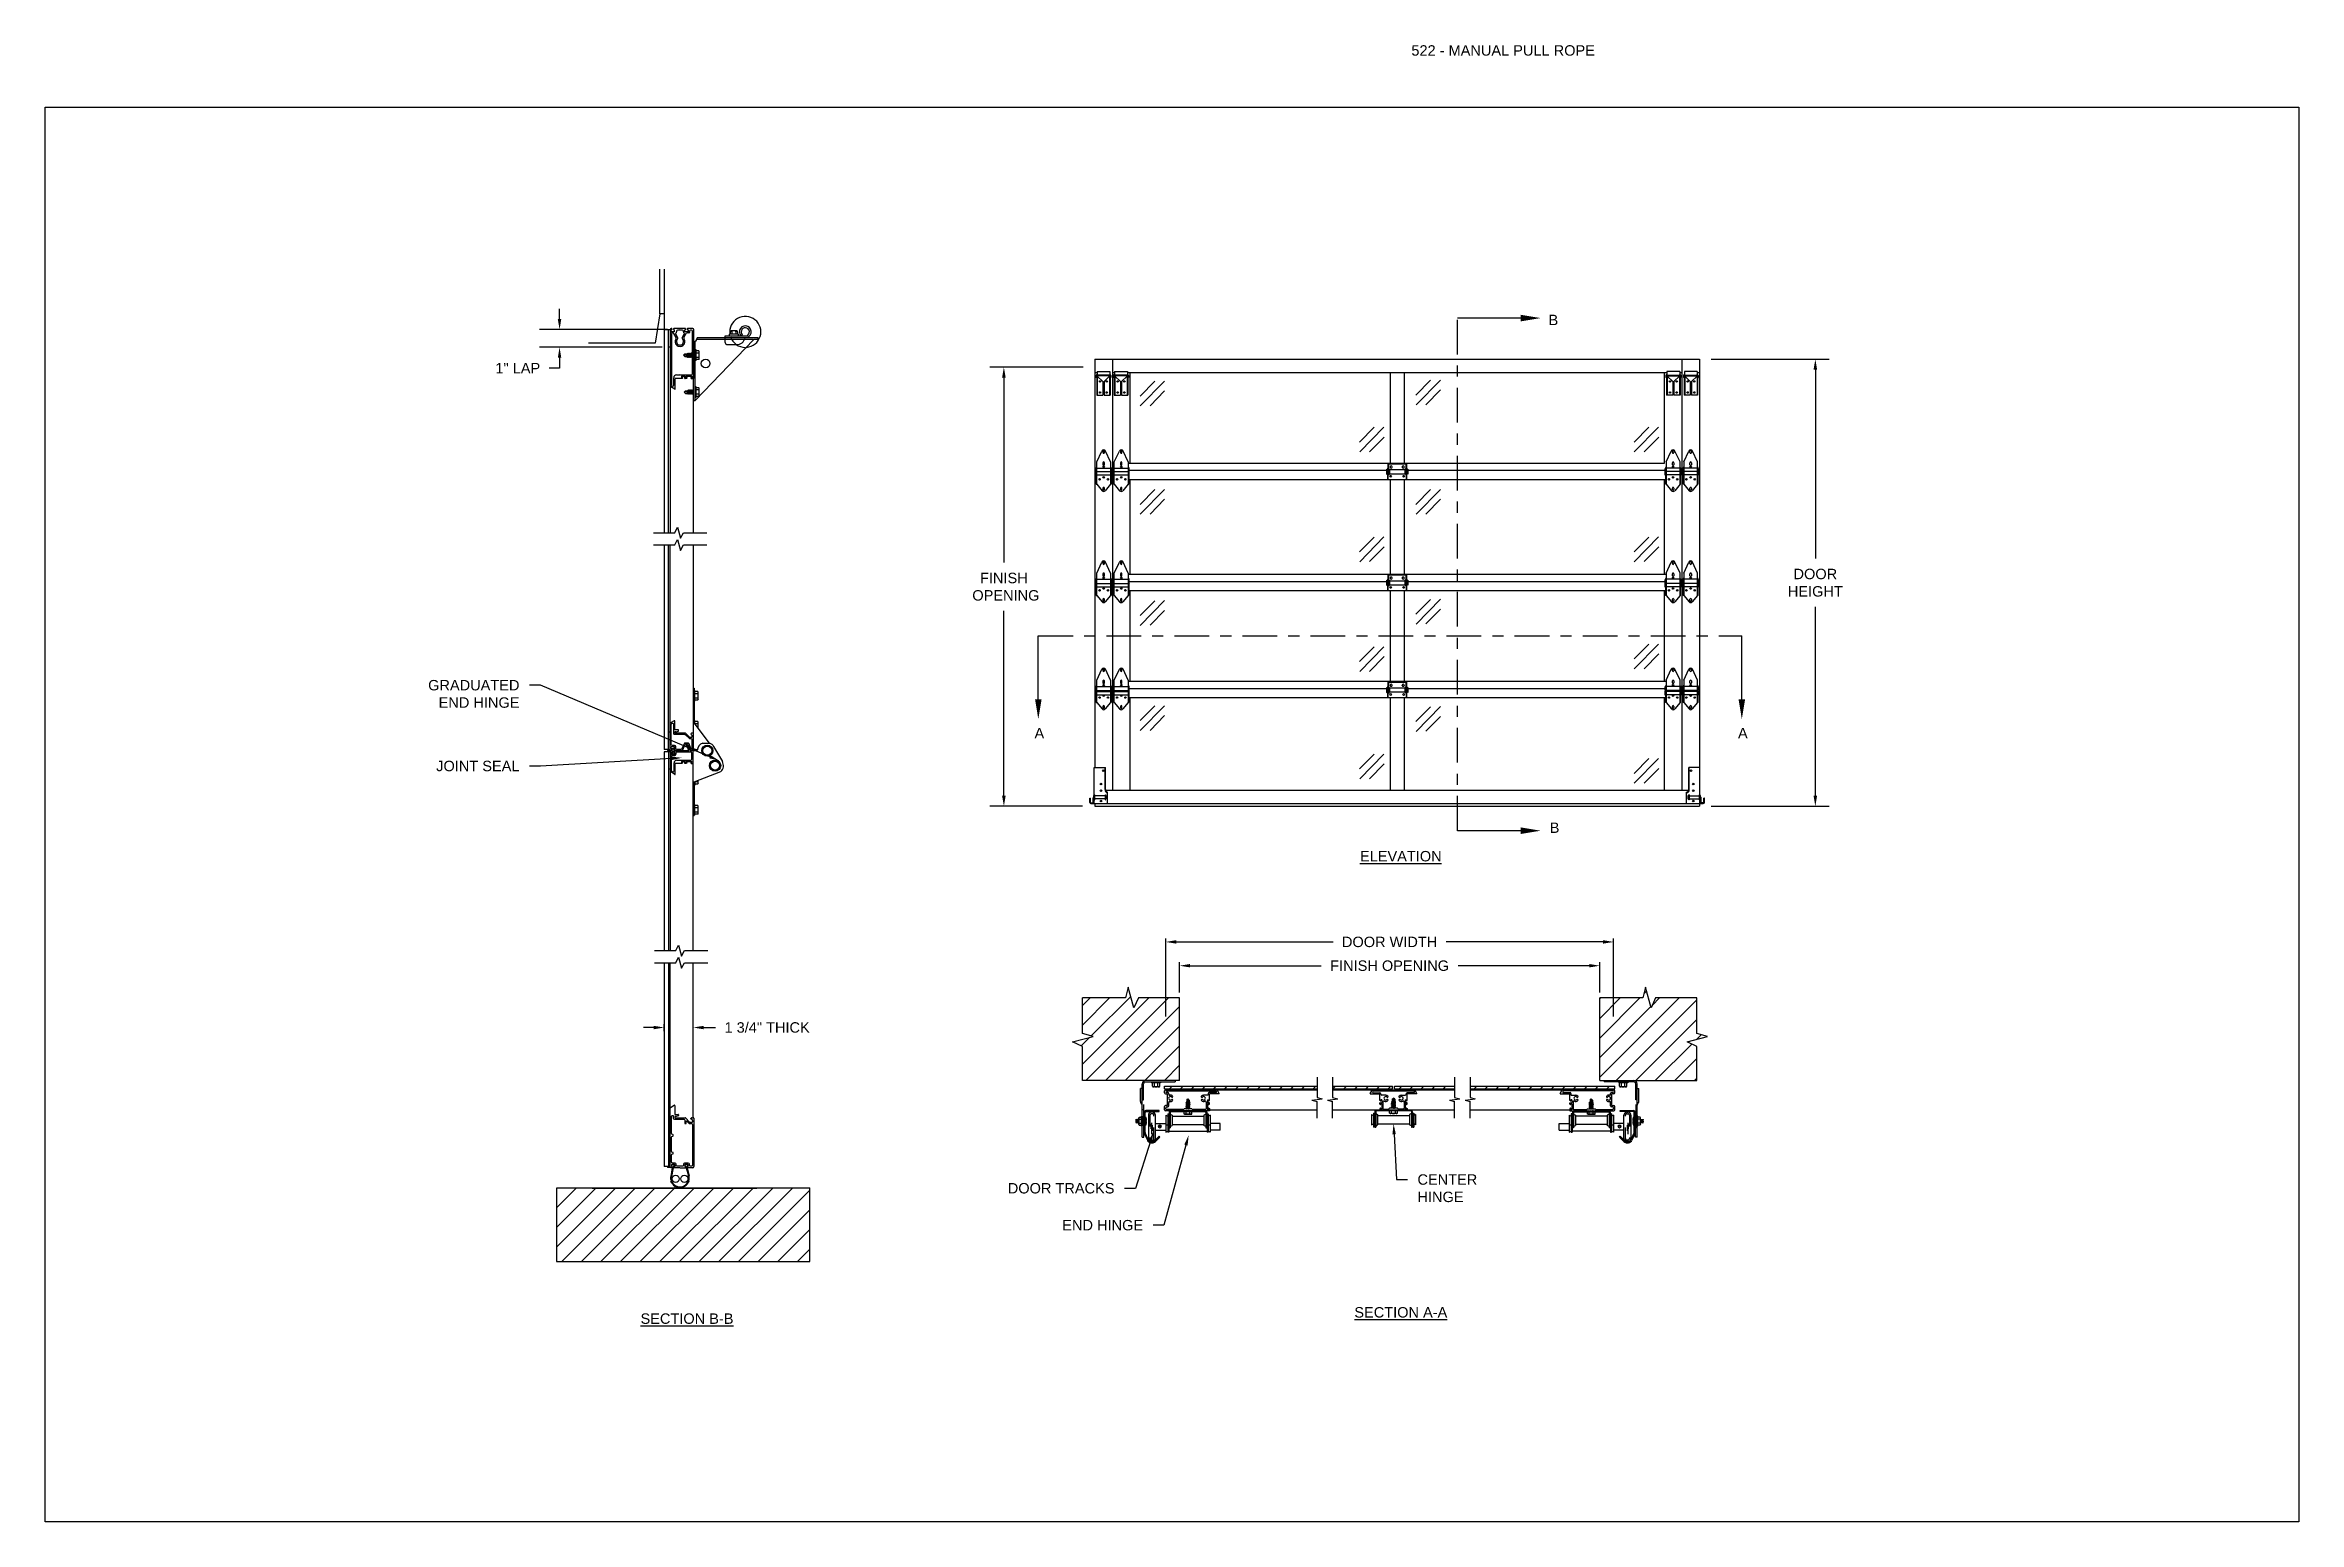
# Model space of a CAD drawing. Header units: inches. Extents: x 168.8 to 189.1, y 234.4 to 247.7.
import ezdxf
from ezdxf import colors
from ezdxf.entities.mleader import LeaderData, LeaderLine
from ezdxf.math import Vec2, Vec3

# ---------------------------------------------------------------- set-up
doc = ezdxf.new("R2010")
doc.units = ezdxf.units.IN
doc.header["$LTSCALE"] = 0.25
doc.header["$MEASUREMENT"] = 0
doc.linetypes.add('CENTER', pattern=[2, 1.25, -0.25, 0.25, -0.25])
doc.linetypes.add('HIDDEN', pattern=[0.375, 0.25, -0.125])
for name, color, linetype in [('521', 7, 'Continuous'), ('ANNOTATIONS', 1, 'Continuous'), ('SECTION CUTS', 6, 'CENTER')]:
    doc.layers.add(name, color=color, linetype=linetype)
doc.styles.add('ARIAL', font='arial.ttf', dxfattribs={"height": 0.09375})
doc.styles.get("Standard").update_dxf_attribs({"font": 'romans.shx'})
doc.dimstyles.new('DIMSTYLE_5', dxfattribs={"dimtxt": 0.0625, "dimasz": 0.15, "dimexe": 0.18, "dimexo": 0.0625, "dimgap": 0.09, "dimtad": 0, "dimtih": 1, "dimtoh": 1, "dimdec": 5, "dimlfac": 8, "dimzin": 4, "dimdsep": 46, "dimtxsty": 'Standard', "dimcen": 0.09, "dimadec": 0, "dimazin": 0, "dimtp": 0.03125, "dimtm": 0.03125, "dimtfac": 1, "dimtdec": 5, "dimtofl": 0, "dimtmove": 0, "dimatfit": 3, "dimfxl": 1, "dimtolj": 1, "dimtzin": 4, "dimarcsym": 0})
doc.dimstyles.new('STANDARD$0', dxfattribs={"dimtxt": 0.09375, "dimasz": 0.09375, "dimexe": 0.03125, "dimexo": 0.046875, "dimgap": 0.09, "dimtad": 0, "dimtih": 1, "dimtoh": 1, "dimdec": 4, "dimzin": 0, "dimdsep": 46, "dimtxsty": 'ARIAL', "dimcen": 0.09, "dimadec": 0, "dimazin": 0, "dimtfac": 1, "dimtdec": 4, "dimtofl": 0, "dimtmove": 0, "dimatfit": 1, "dimfxl": 1, "dimtolj": 1, "dimtzin": 0, "dimarcsym": 0})

msp = doc.modelspace()

# ---------------------------------------------------------------- texts
at = {"layer": 'ANNOTATIONS', "insert": (181.06988, 247.74099), "char_height": 0.09375, "width": 6.6097632, "attachment_point": 1, "line_spacing_factor": 0.86134, "style": 'ARIAL'}
msp.add_mtext('522 - MANUAL PULL ROPE', dxfattribs=at)
at = {"layer": 'ANNOTATIONS', "char_height": 0.09375, "width": 1.3823677, "attachment_point": 2, "style": 'ARIAL'}
for s, insert in [('{\\LELEVATION}', (180.97487, 240.48713)), ('{\\LSECTION A-A}', (180.97487, 236.3807)), ('{\\LSECTION B-B}', (174.54992, 236.32395))]:
    msp.add_mtext(s, dxfattribs=dict(at, insert=insert))
at = {"layer": 'SECTION CUTS', "style": 'ARIAL'}
for s, p in [('B', (182.30439, 245.22082)), ('A', (177.67758, 241.50092)), ('A', (184.00981, 241.50092)), ('B', (182.31507, 240.64956))]:
    msp.add_text(s, height=0.09375, dxfattribs=at).set_placement(p)

# ---------------------------------------------------------------- blocks, each defined once
blk = doc.blocks.new('*D1')
at = {"layer": 'ANNOTATIONS', "color": 0, "lineweight": -2, "transparency": 16777216}
for p, q in [((183.769, 244.914), (184.831, 244.914)), ((184.706, 244.821), (184.706, 243.12)), ((184.706, 240.984), (184.706, 242.685)), ((183.769, 240.89), (184.831, 240.89))]:
    blk.add_line(p, q, dxfattribs=at)
at = {"layer": 'ANNOTATIONS', "color": 0, "transparency": 16777216}
for points in [[(184.69, 244.821), (184.722, 244.821), (184.706, 244.914)], [(184.69, 240.984), (184.722, 240.984), (184.706, 240.89)]]:
    blk.add_solid(points, dxfattribs=at)
at = {"layer": 'defpoints', "color": 0, "transparency": 16777216}
for p in [(183.663, 244.914), (183.663, 240.89), (184.706, 240.89)]:
    blk.add_point(p, dxfattribs=at)
at = {"layer": 'ANNOTATIONS', "color": 0, "transparency": 16777216, "insert": (184.706, 242.902), "char_height": 0.0938, "attachment_point": 5, "style": 'ARIAL'}
blk.add_mtext('\\A1;DOOR\\PHEIGHT', dxfattribs=at)
blk = doc.blocks.new('*D2')
at = {"layer": 'ANNOTATIONS', "color": 0, "lineweight": -2, "transparency": 16777216}
for p, q in [((178.115, 244.843), (177.277, 244.843)), ((177.402, 244.749), (177.402, 243.084)), ((177.402, 240.984), (177.402, 242.649)), ((178.11, 240.89), (177.277, 240.89))]:
    blk.add_line(p, q, dxfattribs=at)
at = {"layer": 'ANNOTATIONS', "color": 0, "transparency": 16777216}
for points in [[(177.386, 244.749), (177.418, 244.749), (177.402, 244.843)], [(177.386, 240.984), (177.418, 240.984), (177.402, 240.89)]]:
    blk.add_solid(points, dxfattribs=at)
at = {"layer": 'defpoints', "color": 0, "transparency": 16777216}
for p in [(178.221, 244.843), (177.402, 240.89), (178.216, 240.89)]:
    blk.add_point(p, dxfattribs=at)
at = {"layer": 'ANNOTATIONS', "color": 0, "transparency": 16777216, "insert": (177.402, 242.866), "char_height": 0.0938, "attachment_point": 5, "style": 'ARIAL'}
blk.add_mtext('\\A1;FINISH\\P OPENING', dxfattribs=at)
blk = doc.blocks.new('*D3')
at = {"layer": 'ANNOTATIONS', "color": 0, "lineweight": -2, "transparency": 16777216}
for p, q in [((178.984, 239.212), (178.984, 239.485)), ((179.078, 239.454), (180.259, 239.454)), ((182.671, 239.454), (181.49, 239.454)), ((182.765, 239.212), (182.765, 239.485))]:
    blk.add_line(p, q, dxfattribs=at)
at = {"layer": 'ANNOTATIONS', "color": 0, "transparency": 16777216}
for points in [[(179.078, 239.47), (179.078, 239.439), (178.984, 239.454)], [(182.671, 239.47), (182.671, 239.439), (182.765, 239.454)]]:
    blk.add_solid(points, dxfattribs=at)
at = {"layer": 'defpoints', "color": 0, "transparency": 16777216}
for p in [(182.765, 239.454), (178.984, 239.165), (182.765, 239.165)]:
    blk.add_point(p, dxfattribs=at)
at = {"layer": 'ANNOTATIONS', "color": 0, "transparency": 16777216, "insert": (180.874, 239.454), "char_height": 0.09375, "attachment_point": 5, "style": 'ARIAL'}
blk.add_mtext('\\A1;FINISH OPENING', dxfattribs=at)
blk = doc.blocks.new('*D4')
at = {"layer": 'ANNOTATIONS', "color": 0, "lineweight": -2, "transparency": 16777216}
for p, q in [((178.859, 238.997), (178.859, 239.699)), ((178.953, 239.668), (180.366, 239.668)), ((182.796, 239.668), (181.383, 239.668)), ((182.89, 238.997), (182.89, 239.699))]:
    blk.add_line(p, q, dxfattribs=at)
at = {"layer": 'ANNOTATIONS', "color": 0, "transparency": 16777216}
for points in [[(178.953, 239.684), (178.953, 239.653), (178.859, 239.668)], [(182.796, 239.684), (182.796, 239.653), (182.89, 239.668)]]:
    blk.add_solid(points, dxfattribs=at)
at = {"layer": 'defpoints', "color": 0, "transparency": 16777216}
for p in [(178.859, 239.668), (178.859, 238.95), (182.89, 238.95)]:
    blk.add_point(p, dxfattribs=at)
at = {"layer": 'ANNOTATIONS', "color": 0, "transparency": 16777216, "insert": (180.874, 239.668), "char_height": 0.09375, "attachment_point": 5, "style": 'ARIAL'}
blk.add_mtext('\\A1;DOOR WIDTH', dxfattribs=at)
blk = doc.blocks.new('*D5')
at = {"layer": 'ANNOTATIONS', "color": 0, "lineweight": -2, "transparency": 16777216}
for p, q in [((174.25, 238.898), (174.157, 238.898)), ((174.344, 238.866), (174.344, 238.929)), ((174.606, 238.915), (174.606, 238.929)), ((174.699, 238.898), (174.805, 238.898))]:
    blk.add_line(p, q, dxfattribs=at)
at = {"layer": 'ANNOTATIONS', "color": 0, "transparency": 16777216}
for points in [[(174.25, 238.913), (174.25, 238.882), (174.344, 238.898)], [(174.699, 238.913), (174.699, 238.882), (174.606, 238.898)]]:
    blk.add_solid(points, dxfattribs=at)
at = {"layer": 'defpoints', "color": 0, "transparency": 16777216}
for p in [(174.344, 238.82), (174.606, 238.898), (174.606, 238.868)]:
    blk.add_point(p, dxfattribs=at)
at = {"layer": 'ANNOTATIONS', "color": 0, "transparency": 16777216, "insert": (175.271, 238.898), "char_height": 0.09375, "attachment_point": 5, "style": 'ARIAL'}
blk.add_mtext('\\A1;1 3/4" THICK', dxfattribs=at)
blk = doc.blocks.new('*D6')
at = {"layer": 'ANNOTATIONS', "color": 0, "lineweight": -2, "transparency": 16777216}
for p, q in [((173.403, 245.275), (173.403, 245.368)), ((174.374, 245.181), (173.223, 245.181)), ((174.325, 245.022), (173.223, 245.022)), ((173.403, 244.928), (173.403, 244.834)), ((173.403, 244.834), (173.309, 244.834))]:
    blk.add_line(p, q, dxfattribs=at)
at = {"layer": 'ANNOTATIONS', "color": 0, "transparency": 16777216}
for points in [[(173.387, 245.275), (173.418, 245.275), (173.403, 245.181)], [(173.387, 244.928), (173.418, 244.928), (173.403, 245.022)]]:
    blk.add_solid(points, dxfattribs=at)
at = {"layer": 'defpoints', "color": 0, "transparency": 16777216}
for p in [(174.437, 245.181), (173.403, 245.022), (174.388, 245.022)]:
    blk.add_point(p, dxfattribs=at)
at = {"layer": 'ANNOTATIONS', "color": 0, "transparency": 16777216, "insert": (173.027, 244.834), "char_height": 0.0938, "attachment_point": 5, "style": 'ARIAL'}
blk.add_mtext('\\A1;1" LAP', dxfattribs=at)
blk = doc.blocks.new('JOINT-SEAL')
for p, q in [((-0.06, -0.08), (-0.03, -0.02)), ((-0.05, -0.1), (-0.04, -0.1)), ((-0.03, -0.11), (-0.03, -0.13)), ((0.06, -0.08), (0.03, -0.02)), ((0.03, -0.11), (0.03, -0.13)), ((0.05, -0.1), (0.04, -0.1))]:
    blk.add_line(p, q)
blk.add_circle((0, -0.24), 0.0725)
for centre, radius, start, end in [((0, -0.24), 0.0925, 119.3272, 60.6728), ((-0.05, -0.09), 0.0125, 150, 270), ((-0.06, -0.13), 0.03, 299.3272, 0), ((-0.04, -0.11), 0.01, 0, 90), ((0, -0.03), 0.03, 30, 150), ((0.04, -0.11), 0.01, 90, 180), ((0.06, -0.13), 0.03, 180, 240.6728), ((0.05, -0.09), 0.0125, 270, 30)]:
    blk.add_arc(centre, radius, start, end)

# ---------------------------------------------------------------- dimensions: what is measured, and where the dimension line sits
at = {"layer": 'ANNOTATIONS'}
dim = msp.add_linear_dim(base=(173.40273, 245.02159), p1=(174.43696, 245.18076), p2=(174.38756, 245.02159), angle=270, text='1" LAP', dimstyle='DIMSTYLE_5', override={"dimtxt": 0.08, "dimasz": 0.09375, "dimdec": 3, "dimlunit": 4, "dimtxsty": 'ARIAL'}, dxfattribs=at)
dim.commit()
dim.dimension.update_dxf_attribs({"geometry": '*D6', "text_midpoint": (173.02732, 244.83409), "dimtype": 160})
for base, p1, p2, text, picture, middle in [((184.70588, 240.89001), (183.66278, 244.91442), (183.66278, 240.89001), 'DOOR\\PHEIGHT', '*D1', (184.70588, 242.90221)), ((177.40199, 240.89001), (178.22121, 244.84286), (178.21621, 240.89001), 'FINISH\\P OPENING', '*D2', (177.40199, 242.86643))]:
    dim = msp.add_linear_dim(base=base, p1=p1, p2=p2, angle=90, text=text, dimstyle='STANDARD$0', override={"dimexe": 0.125, "dimexo": 0.10625, "dimcen": 0.153, "dimtmove": 1}, dxfattribs=at)
    dim.commit()
    dim.dimension.update_dxf_attribs({"geometry": picture, "text_midpoint": middle})
for base, p1, p2, text, picture, middle in [((178.85887, 239.66817), (182.89012, 238.9503), (178.85887, 238.9503), 'DOOR WIDTH', '*D4', (180.8745, 239.66817)), ((182.76512, 239.45423), (178.98387, 239.16523), (182.76512, 239.16523), 'FINISH OPENING', '*D3', (180.8745, 239.45423))]:
    dim = msp.add_linear_dim(base=base, p1=p1, p2=p2, text=text, dimstyle='STANDARD$0', dxfattribs=at)
    dim.commit()
    dim.dimension.update_dxf_attribs({"geometry": picture, "text_midpoint": middle})
dim = msp.add_linear_dim(base=(174.60571, 238.89775), p1=(174.34415, 238.81956), p2=(174.60571, 238.86801), text='1 3/4" THICK', dimstyle='STANDARD$0', dxfattribs=at)
dim.commit()
dim.dimension.update_dxf_attribs({"geometry": '*D5', "text_midpoint": (175.27148, 238.89775), "dimtype": 160})

# ---------------------------------------------------------------- hatches: boundary and pattern name
at = {"layer": '521'}
h = msp.add_hatch(dxfattribs=at)
h.set_pattern_fill('ANSI31', color=256)
h.paths.add_polyline_path([(178.98387, 239.16523), (178.61238, 239.16523), (178.57151, 239.07603), (178.52123, 239.26144), (178.49637, 239.16523), (178.10887, 239.16523), (178.10887, 238.84267), (178.20508, 238.81781), (178.01967, 238.76753), (178.10887, 238.72666), (178.10887, 238.42011), (178.98387, 238.42011)])
h.paths.add_polyline_path([(183.64012, 238.72666), (183.55092, 238.76753), (183.73633, 238.81781), (183.64012, 238.84267), (183.64012, 239.16523), (183.26863, 239.16523), (183.22776, 239.07603), (183.17748, 239.26144), (183.15262, 239.16523), (182.76512, 239.16523), (182.76512, 238.42011), (183.64012, 238.42011)])
h = msp.add_hatch(dxfattribs=at)
h.set_pattern_fill('ANSI31', color=256, style=0)
h.set_pattern_definition([(45, (-1.22534, 0.27105), (-0.08838835, 0.08838835), [])])
h.paths.add_polyline_path([(175.65692, 237.45511), (173.37495, 237.45511), (173.37495, 236.79023), (175.65692, 236.79023)])

# ---------------------------------------------------------------- linework, layer by layer
for p, q in [((174.30397, 245.32378), (174.30397, 245.72347)), ((174.34337, 245.72347), (174.34337, 243.35146)), ((174.30397, 245.32378), (174.26225, 245.05959)), ((174.34337, 245.32378), (174.30397, 245.32378)), ((174.39899, 245.17936), (174.34337, 245.17936)), ((174.38337, 243.35146), (174.38337, 245.17936)), ((174.39899, 245.17967), (174.39899, 243.35146)), ((174.40785, 245.16131), (174.40785, 245.17842)), ((174.41336, 245.18936), (174.40868, 245.18936)), ((174.4091, 245.17967), (174.41149, 245.17967)), ((174.43453, 245.16006), (174.4091, 245.16006)), ((174.41149, 245.14069), (174.41149, 244.68054)), ((174.41461, 245.1828), (174.41461, 245.18811)), ((174.42197, 245.15038), (174.42118, 245.15038)), ((174.42901, 245.1828), (174.42901, 245.18811)), ((174.48532, 245.18936), (174.43026, 245.18936)), ((174.45148, 245.10894), (174.43036, 245.14553)), ((174.43453, 245.17967), (174.43214, 245.17967)), ((174.43578, 245.17842), (174.43578, 245.16131)), ((174.46674, 245.10751), (174.44834, 245.13939)), ((174.45524, 245.16717), (174.45524, 245.16006)), ((174.50884, 245.17686), (174.46493, 245.17686)), ((174.48688, 245.1878), (174.48532, 245.18936)), ((174.48688, 245.1878), (174.48845, 245.18936)), ((174.53654, 245.18936), (174.48845, 245.18936)), ((174.50702, 245.10751), (174.52543, 245.13939)), ((174.51853, 245.16006), (174.51853, 245.16717)), ((174.52228, 245.10894), (174.54341, 245.14553)), ((174.53103, 245.16131), (174.53103, 245.17842)), ((174.53228, 245.17967), (174.53467, 245.17967)), ((174.55771, 245.16006), (174.53228, 245.16006)), ((174.53779, 245.1828), (174.53779, 245.18811)), ((174.56661, 245.15038), (174.5518, 245.15038)), ((174.55219, 245.1828), (174.55219, 245.18811)), ((174.60227, 245.18936), (174.55344, 245.18936)), ((174.55771, 245.17967), (174.55532, 245.17967)), ((174.55896, 245.17842), (174.55896, 245.16131)), ((174.57146, 245.16717), (174.57146, 245.15522)), ((174.58977, 245.17686), (174.58115, 245.17686)), ((174.59946, 244.78303), (174.59946, 245.16717)), ((174.61196, 244.74139), (174.61196, 245.17967)), ((175.15259, 245.09046), (174.62228, 244.5414)), ((174.62228, 244.5414), (174.62228, 245.07525)), ((175.14468, 245.09046), (174.63749, 245.09046)), ((175.19165, 245.10703), (174.64155, 245.10703)), ((174.894, 245.12387), (175.07478, 245.12387)), ((174.894, 245.06449), (174.894, 245.12387)), ((175.01075, 245.13942), (174.93349, 245.13942)), ((174.93853, 245.15934), (174.93853, 245.13942)), ((174.99634, 245.16871), (174.9479, 245.16871)), ((174.95454, 245.15934), (174.95454, 245.13942)), ((174.9897, 245.15934), (174.9897, 245.13942)), ((175.00571, 245.15934), (175.00571, 245.13942)), ((175.04803, 245.13543), (175.03574, 245.12387)), ((175.19165, 245.09046), (175.15259, 245.09046)), ((175.19165, 245.09046), (175.19165, 245.10703)), ((174.26225, 245.05959), (173.66433, 245.05959)), ((174.39899, 245.02311), (174.38337, 245.02311)), ((174.48688, 245.03937), (174.48532, 245.04093)), ((174.48688, 245.03937), (174.48845, 245.04093)), ((174.53023, 244.96223), (174.51802, 244.95002)), ((174.53023, 244.93782), (174.51802, 244.95002)), ((174.53023, 244.96223), (174.55088, 244.96223)), ((174.53023, 244.93782), (174.54917, 244.93782)), ((174.62529, 244.99885), (174.62373, 244.99595)), ((174.62529, 244.99595), (174.62373, 244.98752)), ((174.62373, 244.99595), (174.62529, 244.99595)), ((174.62529, 244.98752), (174.62373, 244.97456)), ((174.62373, 244.98752), (174.62529, 244.98752)), ((174.62529, 244.97456), (174.62373, 244.95864)), ((174.62373, 244.97456), (174.62529, 244.97456)), ((174.62529, 244.95864), (174.62373, 244.94168)), ((174.62373, 244.95864), (174.62529, 244.95864)), ((174.62373, 244.94168), (174.62529, 244.94168)), ((174.62529, 244.94168), (174.62373, 244.92573)), ((174.62529, 244.92573), (174.62373, 244.91271)), ((174.62373, 244.92573), (174.62529, 244.92573)), ((174.62373, 244.91271), (174.62529, 244.91271)), ((174.62529, 244.91271), (174.62373, 244.90419)), ((174.62529, 244.90419), (174.62373, 244.9012)), ((174.62373, 244.90419), (174.62529, 244.90419)), ((174.63105, 244.9012), (174.62373, 244.9012)), ((174.63105, 244.99885), (174.62529, 244.99885)), ((174.63105, 244.9012), (174.63105, 244.99885)), ((174.6573, 244.98948), (174.63105, 244.98948)), ((174.6573, 244.96975), (174.63105, 244.96975)), ((174.6573, 244.9303), (174.63105, 244.9303)), ((174.6573, 244.91057), (174.63105, 244.91057)), ((174.66035, 244.98419), (174.6573, 244.98948)), ((174.66035, 244.91585), (174.6573, 244.91057)), ((174.66035, 244.91585), (174.66035, 244.98419)), ((174.91275, 245.04574), (174.99665, 245.04574)), ((178.22121, 244.91442), (178.22121, 241.23942)), ((178.22121, 244.91442), (183.66278, 244.91442)), ((178.37901, 244.91442), (178.37901, 241.03317)), ((183.50498, 244.91442), (183.50498, 241.03317)), ((183.66278, 244.91442), (183.66278, 241.23942)), ((174.40256, 244.6656), (174.40024, 244.6656)), ((174.44106, 244.64357), (174.40319, 244.66543)), ((174.43044, 244.68054), (174.43044, 244.74709)), ((174.44294, 244.64465), (174.44294, 244.73889)), ((174.48532, 244.74014), (174.44419, 244.74014)), ((174.45669, 244.77334), (174.48376, 244.77334)), ((174.48688, 244.77022), (174.48376, 244.77334)), ((174.48688, 244.7417), (174.48532, 244.74014)), ((174.48688, 244.77022), (174.49001, 244.77334)), ((174.48688, 244.7417), (174.48845, 244.74014)), ((174.50596, 244.74014), (174.48845, 244.74014)), ((174.49001, 244.77334), (174.58977, 244.77334)), ((174.50102, 244.75959), (174.50102, 244.75077)), ((174.50227, 244.76084), (174.52946, 244.76084)), ((174.50227, 244.74952), (174.50993, 244.74952)), ((174.51101, 244.74764), (174.50704, 244.74077)), ((174.53071, 244.74139), (174.53071, 244.75959)), ((174.54502, 244.74014), (174.53196, 244.74014)), ((174.54009, 244.75959), (174.54009, 244.75077)), ((174.54134, 244.76084), (174.60134, 244.76084)), ((174.54134, 244.74952), (174.54899, 244.74952)), ((174.55007, 244.74764), (174.54611, 244.74077)), ((174.58478, 244.74764), (174.58875, 244.74077)), ((174.58587, 244.74952), (174.60134, 244.74952)), ((174.58984, 244.74014), (174.61071, 244.74014)), ((174.60259, 244.75959), (174.60259, 244.75077)), ((174.60571, 244.74014), (174.60571, 243.35146)), ((174.62529, 244.66682), (174.62373, 244.66392)), ((174.62373, 244.66392), (174.62529, 244.66392)), ((174.62529, 244.66392), (174.62373, 244.65548)), ((174.63105, 244.66682), (174.62529, 244.66682)), ((174.63105, 244.56916), (174.63105, 244.66682)), ((178.22121, 244.79567), (178.24068, 244.79567)), ((178.23164, 244.76626), (178.2311, 244.75101)), ((178.2365, 244.75082), (178.2311, 244.75101)), ((178.23703, 244.76607), (178.2365, 244.75082)), ((178.23743, 244.76062), (178.23743, 244.58942)), ((178.24068, 244.80472), (178.35618, 244.80472)), ((178.24068, 244.80472), (178.24068, 244.77042)), ((178.35534, 244.77042), (178.24153, 244.77042)), ((178.24273, 244.76062), (178.24273, 244.58942)), ((178.29343, 244.71442), (178.24273, 244.76032)), ((178.29343, 244.71442), (178.29343, 244.58942)), ((178.30343, 244.71442), (178.35413, 244.76032)), ((178.30343, 244.71442), (178.30343, 244.58942)), ((178.35413, 244.76062), (178.35413, 244.58942)), ((178.35618, 244.80472), (178.35618, 244.77042)), ((178.35943, 244.76062), (178.35943, 244.58942)), ((178.35984, 244.76607), (178.36037, 244.75082)), ((178.36037, 244.75082), (178.36577, 244.75101)), ((178.36523, 244.76626), (178.36577, 244.75101)), ((178.37901, 244.79567), (178.39848, 244.79567)), ((178.38944, 244.76626), (178.3889, 244.75101)), ((178.3943, 244.75082), (178.3889, 244.75101)), ((178.39483, 244.76607), (178.3943, 244.75082)), ((178.39523, 244.76062), (178.39523, 244.58942)), ((178.39848, 244.80472), (178.51398, 244.80472)), ((178.39848, 244.80472), (178.39848, 244.77042)), ((178.51314, 244.77042), (178.39933, 244.77042)), ((178.40053, 244.76062), (178.40053, 244.58942)), ((178.45123, 244.71442), (178.40053, 244.76032)), ((178.45123, 244.71442), (178.45123, 244.58942)), ((178.46123, 244.71442), (178.51193, 244.76032)), ((178.46123, 244.71442), (178.46123, 244.58942)), ((178.51193, 244.76062), (178.51193, 244.58942)), ((178.51398, 244.80472), (178.51398, 244.77042)), ((178.51398, 244.79567), (183.37001, 244.79567)), ((178.51723, 244.76062), (178.51723, 244.58942)), ((178.51764, 244.76607), (178.51817, 244.75082)), ((178.51817, 244.75082), (178.52357, 244.75101)), ((178.52303, 244.76626), (178.52357, 244.75101)), ((178.53681, 244.79567), (178.53681, 243.97919)), ((178.62887, 244.58226), (178.75995, 244.7159)), ((178.62973, 244.49388), (178.84833, 244.71675)), ((180.87817, 244.79567), (180.87817, 243.97919)), ((181.00582, 244.79567), (181.00582, 243.97919)), ((181.11136, 244.59198), (181.24244, 244.72562)), ((181.11222, 244.5036), (181.33082, 244.72648)), ((183.34718, 243.97919), (183.34718, 244.79567)), ((183.36096, 244.76626), (183.36043, 244.75101)), ((183.36583, 244.75082), (183.36043, 244.75101)), ((183.36636, 244.76607), (183.36583, 244.75082)), ((183.36676, 244.76062), (183.36676, 244.58942)), ((183.48551, 244.80472), (183.37001, 244.80472)), ((183.37001, 244.80472), (183.37001, 244.77042)), ((183.37086, 244.77042), (183.48467, 244.77042)), ((183.37206, 244.76062), (183.37206, 244.58942)), ((183.42276, 244.71442), (183.37206, 244.76032)), ((183.42276, 244.71442), (183.42276, 244.58942)), ((183.43276, 244.71442), (183.48346, 244.76032)), ((183.43276, 244.71442), (183.43276, 244.58942)), ((183.48346, 244.76062), (183.48346, 244.58942)), ((183.48551, 244.80472), (183.48551, 244.77042)), ((183.48551, 244.79567), (183.50498, 244.79567)), ((183.48876, 244.76062), (183.48876, 244.58942)), ((183.48916, 244.76607), (183.4897, 244.75082)), ((183.4897, 244.75082), (183.49509, 244.75101)), ((183.49456, 244.76626), (183.49509, 244.75101)), ((183.51876, 244.76626), (183.51823, 244.75101)), ((183.52363, 244.75082), (183.51823, 244.75101)), ((183.52416, 244.76607), (183.52363, 244.75082)), ((183.52456, 244.76062), (183.52456, 244.58942)), ((183.64331, 244.80472), (183.52781, 244.80472)), ((183.52781, 244.80472), (183.52781, 244.77042)), ((183.52866, 244.77042), (183.64247, 244.77042)), ((183.52986, 244.76062), (183.52986, 244.58942)), ((183.58056, 244.71442), (183.52986, 244.76032)), ((183.58056, 244.71442), (183.58056, 244.58942)), ((183.59056, 244.71442), (183.64126, 244.76032)), ((183.59056, 244.71442), (183.59056, 244.58942)), ((183.64126, 244.76062), (183.64126, 244.58942)), ((183.64331, 244.80472), (183.64331, 244.77042)), ((183.64331, 244.79567), (183.66278, 244.79567)), ((183.64656, 244.76062), (183.64656, 244.58942)), ((183.64696, 244.76607), (183.6475, 244.75082)), ((183.6475, 244.75082), (183.65289, 244.75101)), ((183.65236, 244.76626), (183.65289, 244.75101)), ((174.53648, 244.6302), (174.52428, 244.61799)), ((174.53648, 244.60579), (174.52428, 244.61799)), ((174.53648, 244.6302), (174.55713, 244.6302)), ((174.53648, 244.60579), (174.55542, 244.60579)), ((174.60571, 244.5414), (174.62228, 244.5414)), ((174.62373, 244.65548), (174.62529, 244.65548)), ((174.62529, 244.65548), (174.62373, 244.64252)), ((174.62373, 244.64252), (174.62529, 244.64252)), ((174.62529, 244.64252), (174.62373, 244.6266)), ((174.62373, 244.6266), (174.62529, 244.6266)), ((174.62529, 244.6266), (174.62373, 244.60965)), ((174.62529, 244.60965), (174.62373, 244.5937)), ((174.62373, 244.60965), (174.62529, 244.60965)), ((174.62373, 244.5937), (174.62529, 244.5937)), ((174.62529, 244.5937), (174.62373, 244.58068)), ((174.62529, 244.58068), (174.62373, 244.57216)), ((174.62373, 244.58068), (174.62529, 244.58068)), ((174.62373, 244.57216), (174.62529, 244.57216)), ((174.62529, 244.57216), (174.62373, 244.56916)), ((174.63105, 244.56916), (174.62373, 244.56916)), ((174.6573, 244.65745), (174.63105, 244.65745)), ((174.6573, 244.63772), (174.63105, 244.63772)), ((174.6573, 244.59827), (174.63105, 244.59827)), ((174.6573, 244.57854), (174.63105, 244.57854)), ((174.66035, 244.65216), (174.6573, 244.65745)), ((174.66035, 244.58382), (174.6573, 244.57854)), ((174.66035, 244.58382), (174.66035, 244.65216)), ((178.23743, 244.58942), (178.29343, 244.58942)), ((178.30343, 244.58942), (178.35943, 244.58942)), ((178.39523, 244.58942), (178.45123, 244.58942)), ((178.46123, 244.58942), (178.51723, 244.58942)), ((178.71811, 244.49473), (178.84919, 244.62837)), ((181.2006, 244.50446), (181.33168, 244.63809)), ((183.42276, 244.58942), (183.36676, 244.58942)), ((183.48876, 244.58942), (183.43276, 244.58942)), ((183.58056, 244.58942), (183.52456, 244.58942)), ((183.64656, 244.58942), (183.59056, 244.58942)), ((180.60377, 244.16748), (180.73484, 244.30112)), ((180.60462, 244.0791), (180.82323, 244.30198)), ((183.07582, 244.16748), (183.20689, 244.30112)), ((183.07667, 244.0791), (183.29528, 244.30198)), ((178.2381, 243.98942), (178.28358, 244.08788)), ((178.29398, 244.08589), (178.29398, 244.07414)), ((178.30723, 244.07414), (178.30723, 244.08589)), ((178.3631, 243.98942), (178.31763, 244.08788)), ((178.3959, 243.98942), (178.44138, 244.08788)), ((178.45178, 244.08589), (178.45178, 244.07414)), ((178.46503, 244.07414), (178.46503, 244.08589)), ((178.5209, 243.98942), (178.47543, 244.08788)), ((180.69301, 244.07995), (180.82408, 244.21359)), ((183.16506, 244.07995), (183.29613, 244.21359)), ((183.36309, 243.98942), (183.40857, 244.08788)), ((183.41897, 244.07414), (183.41897, 244.08589)), ((183.43222, 244.08589), (183.43222, 244.07414)), ((183.48809, 243.98942), (183.44261, 244.08788)), ((183.52089, 243.98942), (183.56637, 244.08788)), ((183.57677, 244.07414), (183.57677, 244.08589)), ((183.59002, 244.08589), (183.59002, 244.07414)), ((183.64589, 243.98942), (183.60041, 244.08788)), ((178.22855, 243.8699), (178.22855, 243.93144)), ((178.22855, 243.93144), (178.23355, 243.92817)), ((178.22855, 243.90395), (178.23355, 243.90068)), ((178.22855, 243.8699), (178.23355, 243.87318)), ((178.23355, 243.78802), (178.23355, 243.93879)), ((178.23355, 243.93879), (178.2381, 243.93879)), ((178.2381, 243.78802), (178.2381, 243.98942)), ((178.2381, 243.93379), (178.3631, 243.93379)), ((178.2381, 243.90227), (178.3631, 243.90227)), ((178.2381, 243.87318), (178.3631, 243.87318)), ((178.29398, 243.98257), (178.29398, 243.96457)), ((178.30723, 243.96457), (178.30723, 243.98257)), ((178.3631, 243.98942), (178.3631, 243.78802)), ((178.3631, 243.93879), (178.36765, 243.93879)), ((178.36765, 243.93879), (178.36765, 243.78802)), ((178.37265, 243.93144), (178.36765, 243.92817)), ((178.37265, 243.90395), (178.36765, 243.90068)), ((178.37265, 243.8699), (178.36765, 243.87318)), ((178.37265, 243.8699), (178.37265, 243.93144)), ((178.38635, 243.8699), (178.38635, 243.93144)), ((178.38635, 243.93144), (178.39135, 243.92817)), ((178.38635, 243.90395), (178.39135, 243.90068)), ((178.38635, 243.8699), (178.39135, 243.87318)), ((178.39135, 243.78802), (178.39135, 243.93879)), ((178.39135, 243.93879), (178.3959, 243.93879)), ((178.3959, 243.78802), (178.3959, 243.98942)), ((178.3959, 243.93379), (178.5209, 243.93379)), ((178.3959, 243.90227), (178.5209, 243.90227)), ((178.3959, 243.87318), (178.5209, 243.87318)), ((178.45178, 243.98257), (178.45178, 243.96457)), ((178.46503, 243.96457), (178.46503, 243.98257)), ((178.5209, 243.98942), (178.5209, 243.78802)), ((178.5209, 243.97919), (183.34718, 243.97919)), ((178.5209, 243.93879), (178.52545, 243.93879)), ((178.52545, 243.93879), (178.52545, 243.78802)), ((178.53045, 243.93144), (178.52545, 243.92817)), ((178.53045, 243.90395), (178.52545, 243.90068)), ((178.53045, 243.8699), (178.52545, 243.87318)), ((178.53045, 243.8699), (178.53045, 243.93144)), ((178.53045, 243.91442), (180.84744, 243.91442)), ((180.84744, 243.92436), (180.85369, 243.92027)), ((180.84744, 243.92436), (180.84744, 243.87961)), ((180.84744, 243.87961), (180.85369, 243.8837)), ((180.85369, 243.93323), (180.85369, 243.83198)), ((180.858, 243.93323), (180.85369, 243.93323)), ((180.858, 243.93323), (180.858, 243.83198)), ((180.85897, 243.97198), (180.85897, 243.87073)), ((180.85897, 243.97198), (181.02503, 243.97198)), ((180.86328, 243.87073), (180.85897, 243.87073)), ((180.86328, 243.97198), (180.86328, 243.87073)), ((180.86765, 243.92458), (180.87203, 243.92458)), ((180.86765, 243.87939), (180.87203, 243.87939)), ((180.87203, 243.92458), (180.87203, 243.87939)), ((180.87203, 243.92027), (181.01197, 243.92027)), ((180.87203, 243.8837), (181.01197, 243.8837)), ((180.87959, 243.9453), (180.87959, 243.94242)), ((180.89622, 243.94242), (180.89622, 243.9453)), ((180.98778, 243.94242), (180.98778, 243.9453)), ((181.0044, 243.9453), (181.0044, 243.94242)), ((181.01634, 243.92458), (181.01197, 243.92458)), ((181.01197, 243.92458), (181.01197, 243.87939)), ((181.01634, 243.87939), (181.01197, 243.87939)), ((181.02072, 243.97198), (181.02072, 243.87073)), ((181.02503, 243.87073), (181.02072, 243.87073)), ((181.02503, 243.97198), (181.02503, 243.87073)), ((181.026, 243.83198), (181.026, 243.93323)), ((181.03031, 243.93323), (181.026, 243.93323)), ((181.03031, 243.83198), (181.03031, 243.93323)), ((181.03656, 243.92436), (181.03031, 243.92027)), ((181.03656, 243.87961), (181.03031, 243.8837)), ((181.03656, 243.92436), (181.03656, 243.87961)), ((181.03656, 243.91442), (183.35354, 243.91442)), ((183.35354, 243.93144), (183.35854, 243.92817)), ((183.35354, 243.8699), (183.35354, 243.93144)), ((183.35354, 243.90395), (183.35854, 243.90068)), ((183.35354, 243.8699), (183.35854, 243.87318)), ((183.35854, 243.93879), (183.35854, 243.78802)), ((183.36309, 243.93879), (183.35854, 243.93879)), ((183.36309, 243.98942), (183.36309, 243.78802)), ((183.48809, 243.93379), (183.36309, 243.93379)), ((183.48809, 243.90227), (183.36309, 243.90227)), ((183.48809, 243.87318), (183.36309, 243.87318)), ((183.41897, 243.96457), (183.41897, 243.98257)), ((183.43222, 243.98257), (183.43222, 243.96457)), ((183.48809, 243.78802), (183.48809, 243.98942)), ((183.49264, 243.93879), (183.48809, 243.93879)), ((183.49264, 243.78802), (183.49264, 243.93879)), ((183.49764, 243.93144), (183.49264, 243.92817)), ((183.49764, 243.90395), (183.49264, 243.90068)), ((183.49764, 243.8699), (183.49264, 243.87318)), ((183.49764, 243.8699), (183.49764, 243.93144)), ((183.51134, 243.93144), (183.51634, 243.92817)), ((183.51134, 243.8699), (183.51134, 243.93144)), ((183.51134, 243.90395), (183.51634, 243.90068)), ((183.51134, 243.8699), (183.51634, 243.87318)), ((183.51634, 243.93879), (183.51634, 243.78802)), ((183.52089, 243.93879), (183.51634, 243.93879)), ((183.52089, 243.98942), (183.52089, 243.78802)), ((183.64589, 243.93379), (183.52089, 243.93379)), ((183.64589, 243.90227), (183.52089, 243.90227)), ((183.64589, 243.87318), (183.52089, 243.87318)), ((183.57677, 243.96457), (183.57677, 243.98257)), ((183.59002, 243.98257), (183.59002, 243.96457)), ((183.64589, 243.78802), (183.64589, 243.98942)), ((183.65044, 243.93879), (183.64589, 243.93879)), ((183.65044, 243.78802), (183.65044, 243.93879)), ((183.65544, 243.93144), (183.65044, 243.92817)), ((183.65544, 243.90395), (183.65044, 243.90068)), ((183.65544, 243.8699), (183.65044, 243.87318)), ((183.65544, 243.8699), (183.65544, 243.93144)), ((178.23355, 243.78802), (178.2381, 243.78802)), ((178.2381, 243.78802), (178.28622, 243.73049)), ((178.29398, 243.75369), (178.29398, 243.74194)), ((178.30723, 243.74194), (178.30723, 243.75369)), ((178.3631, 243.78802), (178.31499, 243.73049)), ((178.3631, 243.78802), (178.36765, 243.78802)), ((178.39135, 243.78802), (178.3959, 243.78802)), ((178.3959, 243.78802), (178.44402, 243.73049)), ((178.45178, 243.75369), (178.45178, 243.74194)), ((178.46503, 243.74194), (178.46503, 243.75369)), ((178.5209, 243.78802), (178.47279, 243.73049)), ((178.5209, 243.78802), (178.52545, 243.78802)), ((178.52545, 243.83198), (183.35854, 243.83198)), ((178.53681, 243.83198), (178.53681, 242.97919)), ((178.62887, 243.6069), (178.75995, 243.74054)), ((178.62973, 243.51852), (178.84833, 243.74139)), ((178.71811, 243.51937), (178.84919, 243.65301)), ((180.87817, 243.83198), (180.87817, 242.97919)), ((181.00582, 243.83198), (181.00582, 242.97919)), ((181.11136, 243.6069), (181.24244, 243.74054)), ((181.11222, 243.51852), (181.33082, 243.74139)), ((181.2006, 243.51937), (181.33168, 243.65301)), ((183.34718, 242.97919), (183.34718, 243.83198)), ((183.36309, 243.78802), (183.35854, 243.78802)), ((183.36309, 243.78802), (183.41121, 243.73049)), ((183.41897, 243.74194), (183.41897, 243.75369)), ((183.43222, 243.75369), (183.43222, 243.74194)), ((183.48809, 243.78802), (183.43997, 243.73049)), ((183.49264, 243.78802), (183.48809, 243.78802)), ((183.52089, 243.78802), (183.51634, 243.78802)), ((183.52089, 243.78802), (183.56901, 243.73049)), ((183.57677, 243.74194), (183.57677, 243.75369)), ((183.59002, 243.75369), (183.59002, 243.74194)), ((183.64589, 243.78802), (183.59777, 243.73049)), ((183.65044, 243.78802), (183.64589, 243.78802)), ((174.24793, 243.35146), (174.44002, 243.35146)), ((174.24793, 243.24204), (174.44002, 243.24204)), ((174.34337, 243.24204), (174.34337, 241.40034)), ((174.38337, 241.40034), (174.38337, 243.24204)), ((174.39899, 241.40191), (174.39899, 243.24204)), ((174.44002, 243.35146), (174.4638, 243.40083)), ((174.44002, 243.24204), (174.4638, 243.29141)), ((174.4638, 243.40083), (174.49055, 243.30276)), ((174.4638, 243.29141), (174.49055, 243.19333)), ((174.49055, 243.30276), (174.51838, 243.35146)), ((174.49055, 243.19333), (174.51838, 243.24204)), ((174.51838, 243.35146), (174.72687, 243.35146)), ((174.51838, 243.24204), (174.72687, 243.24204)), ((174.60571, 243.24204), (174.60571, 241.40582)), ((180.60377, 243.18004), (180.73484, 243.31368)), ((180.60462, 243.09166), (180.82323, 243.31454)), ((183.07582, 243.18004), (183.20689, 243.31368)), ((183.07667, 243.09166), (183.29528, 243.31454)), ((178.2381, 242.98942), (178.28358, 243.08788)), ((178.29398, 243.08589), (178.29398, 243.07414)), ((178.30723, 243.07414), (178.30723, 243.08589)), ((178.3631, 242.98942), (178.31763, 243.08788)), ((178.3959, 242.98942), (178.44138, 243.08788)), ((178.45178, 243.08589), (178.45178, 243.07414)), ((178.46503, 243.07414), (178.46503, 243.08589)), ((178.5209, 242.98942), (178.47543, 243.08788)), ((180.69301, 243.09252), (180.82408, 243.22615)), ((183.16506, 243.09252), (183.29613, 243.22615)), ((183.36309, 242.98942), (183.40857, 243.08788)), ((183.41897, 243.07414), (183.41897, 243.08589)), ((183.43222, 243.08589), (183.43222, 243.07414)), ((183.48809, 242.98942), (183.44261, 243.08788)), ((183.52089, 242.98942), (183.56637, 243.08788)), ((183.57677, 243.07414), (183.57677, 243.08589)), ((183.59002, 243.08589), (183.59002, 243.07414)), ((183.64589, 242.98942), (183.60041, 243.08788)), ((178.22855, 242.93144), (178.23355, 242.92817)), ((178.22855, 242.89739), (178.22855, 242.93144)), ((178.22855, 242.89739), (178.23355, 242.90067)), ((178.22855, 242.86268), (178.22855, 242.89673)), ((178.22855, 242.89673), (178.23355, 242.89345)), ((178.22855, 242.86268), (178.23355, 242.86595)), ((178.23355, 242.78802), (178.23355, 242.93879)), ((178.23355, 242.93879), (178.2381, 242.93879)), ((178.2381, 242.78802), (178.2381, 242.98942)), ((178.2381, 242.93379), (178.3631, 242.93379)), ((178.2381, 242.89504), (178.3631, 242.89504)), ((178.2381, 242.86595), (178.3631, 242.86595)), ((178.29398, 242.98257), (178.29398, 242.96457)), ((178.30723, 242.96457), (178.30723, 242.98257)), ((178.3631, 242.98942), (178.3631, 242.78802)), ((178.3631, 242.93879), (178.36765, 242.93879)), ((178.36765, 242.93879), (178.36765, 242.78802)), ((178.37265, 242.93144), (178.36765, 242.92817)), ((178.37265, 242.89739), (178.36765, 242.90067)), ((178.37265, 242.89673), (178.36765, 242.89345)), ((178.37265, 242.86268), (178.36765, 242.86595)), ((178.37265, 242.89739), (178.37265, 242.93144)), ((178.37265, 242.86268), (178.37265, 242.89673)), ((178.38635, 242.93144), (178.39135, 242.92817)), ((178.38635, 242.89739), (178.38635, 242.93144)), ((178.38635, 242.89739), (178.39135, 242.90067)), ((178.38635, 242.86268), (178.38635, 242.89673)), ((178.38635, 242.89673), (178.39135, 242.89345)), ((178.38635, 242.86268), (178.39135, 242.86595)), ((178.39135, 242.78802), (178.39135, 242.93879)), ((178.39135, 242.93879), (178.3959, 242.93879)), ((178.3959, 242.78802), (178.3959, 242.98942)), ((178.3959, 242.93379), (178.5209, 242.93379)), ((178.3959, 242.89504), (178.5209, 242.89504)), ((178.3959, 242.86595), (178.5209, 242.86595)), ((178.45178, 242.98257), (178.45178, 242.96457)), ((178.46503, 242.96457), (178.46503, 242.98257)), ((178.5209, 242.98942), (178.5209, 242.78802)), ((178.5209, 242.97919), (183.36309, 242.97919)), ((178.5209, 242.93879), (178.52545, 242.93879)), ((178.52545, 242.93879), (178.52545, 242.78802)), ((178.53045, 242.93144), (178.52545, 242.92817)), ((178.53045, 242.89739), (178.52545, 242.90067)), ((178.53045, 242.89673), (178.52545, 242.89345)), ((178.53045, 242.86268), (178.52545, 242.86595)), ((178.53045, 242.89739), (178.53045, 242.93144)), ((178.53045, 242.91442), (180.84744, 242.91442)), ((178.53045, 242.86268), (178.53045, 242.89673)), ((180.84744, 242.92436), (180.85369, 242.92027)), ((180.84744, 242.92436), (180.84744, 242.87961)), ((180.84744, 242.87961), (180.85369, 242.8837)), ((180.85369, 242.93323), (180.85369, 242.83198)), ((180.858, 242.93323), (180.85369, 242.93323)), ((180.858, 242.93323), (180.858, 242.83198)), ((180.85897, 242.97198), (180.85897, 242.87073)), ((180.85897, 242.97198), (181.02503, 242.97198)), ((180.86328, 242.87073), (180.85897, 242.87073)), ((180.86328, 242.97198), (180.86328, 242.87073)), ((180.86765, 242.92458), (180.87203, 242.92458)), ((180.86765, 242.87939), (180.87203, 242.87939)), ((180.87203, 242.92458), (180.87203, 242.87939)), ((180.87203, 242.92027), (181.01197, 242.92027)), ((180.87203, 242.8837), (181.01197, 242.8837)), ((180.87959, 242.9453), (180.87959, 242.94242)), ((180.89622, 242.94242), (180.89622, 242.9453)), ((180.98778, 242.94242), (180.98778, 242.9453)), ((181.0044, 242.9453), (181.0044, 242.94242)), ((181.01634, 242.92458), (181.01197, 242.92458)), ((181.01197, 242.92458), (181.01197, 242.87939)), ((181.01634, 242.87939), (181.01197, 242.87939)), ((181.02072, 242.97198), (181.02072, 242.87073)), ((181.02503, 242.87073), (181.02072, 242.87073)), ((181.02503, 242.97198), (181.02503, 242.87073)), ((181.026, 242.83198), (181.026, 242.93323)), ((181.03031, 242.93323), (181.026, 242.93323)), ((181.03031, 242.83198), (181.03031, 242.93323)), ((181.03656, 242.92436), (181.03031, 242.92027)), ((181.03656, 242.87961), (181.03031, 242.8837)), ((181.03656, 242.92436), (181.03656, 242.87961)), ((181.03656, 242.91442), (183.35354, 242.91442)), ((183.35354, 242.93144), (183.35854, 242.92817)), ((183.35354, 242.89739), (183.35354, 242.93144)), ((183.35354, 242.89739), (183.35854, 242.90067)), ((183.35354, 242.86268), (183.35354, 242.89673)), ((183.35354, 242.89673), (183.35854, 242.89345)), ((183.35354, 242.86268), (183.35854, 242.86595)), ((183.35854, 242.93879), (183.35854, 242.78802)), ((183.36309, 242.93879), (183.35854, 242.93879)), ((183.36309, 242.98942), (183.36309, 242.78802)), ((183.48809, 242.93379), (183.36309, 242.93379)), ((183.48809, 242.89504), (183.36309, 242.89504)), ((183.48809, 242.86595), (183.36309, 242.86595)), ((183.41897, 242.96457), (183.41897, 242.98257)), ((183.43222, 242.98257), (183.43222, 242.96457)), ((183.48809, 242.78802), (183.48809, 242.98942)), ((183.49264, 242.93879), (183.48809, 242.93879)), ((183.49264, 242.78802), (183.49264, 242.93879)), ((183.49764, 242.93144), (183.49264, 242.92817)), ((183.49764, 242.89739), (183.49264, 242.90067)), ((183.49764, 242.89673), (183.49264, 242.89345)), ((183.49764, 242.86268), (183.49264, 242.86595)), ((183.49764, 242.89739), (183.49764, 242.93144)), ((183.49764, 242.86268), (183.49764, 242.89673)), ((183.51134, 242.93144), (183.51634, 242.92817)), ((183.51134, 242.89739), (183.51134, 242.93144)), ((183.51134, 242.89739), (183.51634, 242.90067)), ((183.51134, 242.86268), (183.51134, 242.89673)), ((183.51134, 242.89673), (183.51634, 242.89345)), ((183.51134, 242.86268), (183.51634, 242.86595)), ((183.51634, 242.93879), (183.51634, 242.78802)), ((183.52089, 242.93879), (183.51634, 242.93879)), ((183.52089, 242.98942), (183.52089, 242.78802)), ((183.64589, 242.93379), (183.52089, 242.93379)), ((183.64589, 242.89504), (183.52089, 242.89504)), ((183.64589, 242.86595), (183.52089, 242.86595)), ((183.57677, 242.96457), (183.57677, 242.98257)), ((183.59002, 242.98257), (183.59002, 242.96457)), ((183.64589, 242.78802), (183.64589, 242.98942)), ((183.65044, 242.93879), (183.64589, 242.93879)), ((183.65044, 242.78802), (183.65044, 242.93879)), ((183.65544, 242.93144), (183.65044, 242.92817)), ((183.65544, 242.89739), (183.65044, 242.90067)), ((183.65544, 242.89673), (183.65044, 242.89345)), ((183.65544, 242.86268), (183.65044, 242.86595)), ((183.65544, 242.89739), (183.65544, 242.93144)), ((183.65544, 242.86268), (183.65544, 242.89673)), ((178.23355, 242.78802), (178.2381, 242.78802)), ((178.2381, 242.78802), (178.28622, 242.73049)), ((178.29398, 242.75369), (178.29398, 242.74194)), ((178.30723, 242.74194), (178.30723, 242.75369)), ((178.3631, 242.78802), (178.31499, 242.73049)), ((178.3631, 242.78802), (178.36765, 242.78802)), ((178.39135, 242.78802), (178.3959, 242.78802)), ((178.3959, 242.78802), (178.44402, 242.73049)), ((178.45178, 242.75369), (178.45178, 242.74194)), ((178.46503, 242.74194), (178.46503, 242.75369)), ((178.5209, 242.78802), (178.47279, 242.73049)), ((178.5209, 242.78802), (178.52545, 242.78802)), ((178.52545, 242.83198), (183.35854, 242.83198)), ((178.53681, 242.83198), (178.53681, 242.01472)), ((178.62887, 242.6069), (178.75995, 242.74054)), ((178.62973, 242.51852), (178.84833, 242.74139)), ((178.71811, 242.51937), (178.84919, 242.65301)), ((180.87817, 242.83198), (180.87817, 242.01472)), ((181.00582, 242.83198), (181.00582, 242.01472)), ((181.11136, 242.61861), (181.24244, 242.75225)), ((181.11222, 242.53023), (181.33082, 242.7531)), ((181.2006, 242.53108), (181.33168, 242.66472)), ((183.34718, 242.01472), (183.34718, 242.83198)), ((183.36309, 242.78802), (183.35854, 242.78802)), ((183.36309, 242.78802), (183.41121, 242.73049)), ((183.41897, 242.74194), (183.41897, 242.75369)), ((183.43222, 242.75369), (183.43222, 242.74194)), ((183.48809, 242.78802), (183.43997, 242.73049)), ((183.49264, 242.78802), (183.48809, 242.78802)), ((183.52089, 242.78802), (183.51634, 242.78802)), ((183.52089, 242.78802), (183.56901, 242.73049)), ((183.57677, 242.74194), (183.57677, 242.75369)), ((183.59002, 242.75369), (183.59002, 242.74194)), ((183.64589, 242.78802), (183.59777, 242.73049)), ((183.65044, 242.78802), (183.64589, 242.78802)), ((180.60377, 242.19175), (180.73484, 242.32539)), ((180.60462, 242.10337), (180.82323, 242.32625)), ((180.69301, 242.10423), (180.82408, 242.23786)), ((183.07582, 242.21558), (183.20689, 242.34921)), ((183.07667, 242.12719), (183.29528, 242.35007)), ((183.16506, 242.12805), (183.29613, 242.26169)), ((178.2381, 242.02495), (178.28358, 242.12341)), ((178.2381, 241.82355), (178.2381, 242.02495)), ((178.29398, 242.12142), (178.29398, 242.10967)), ((178.30723, 242.10967), (178.30723, 242.12142)), ((178.3631, 242.02495), (178.31763, 242.12341)), ((178.3631, 242.02495), (178.3631, 241.82355)), ((178.3959, 242.02495), (178.44138, 242.12341)), ((178.3959, 241.82355), (178.3959, 242.02495)), ((178.45178, 242.12142), (178.45178, 242.10967)), ((178.46503, 242.10967), (178.46503, 242.12142)), ((178.5209, 242.02495), (178.47543, 242.12341)), ((178.5209, 242.02495), (178.5209, 241.82355)), ((183.36309, 242.02495), (183.40857, 242.12341)), ((183.36309, 242.02495), (183.36309, 241.82355)), ((183.41897, 242.10967), (183.41897, 242.12142)), ((183.43222, 242.12142), (183.43222, 242.10967)), ((183.48809, 242.02495), (183.44261, 242.12341)), ((183.48809, 241.82355), (183.48809, 242.02495)), ((183.52089, 242.02495), (183.56637, 242.12341)), ((183.52089, 242.02495), (183.52089, 241.82355)), ((183.57677, 242.10967), (183.57677, 242.12142)), ((183.59002, 242.12142), (183.59002, 242.10967)), ((183.64589, 242.02495), (183.60041, 242.12341)), ((183.64589, 241.82355), (183.64589, 242.02495)), ((174.60571, 241.95424), (174.61543, 241.95424)), ((174.61543, 241.93238), (174.61387, 241.92949)), ((174.61387, 241.92949), (174.61543, 241.92949)), ((174.61543, 241.92949), (174.61387, 241.92105)), ((174.61387, 241.92105), (174.61543, 241.92105)), ((174.61543, 241.92105), (174.61387, 241.90809)), ((174.61387, 241.90809), (174.61543, 241.90809)), ((174.61543, 241.90809), (174.61387, 241.89217)), ((174.61387, 241.89217), (174.61543, 241.89217)), ((174.61543, 241.89217), (174.61387, 241.87521)), ((174.61543, 241.87521), (174.61387, 241.85926)), ((174.61387, 241.87521), (174.61543, 241.87521)), ((174.61387, 241.85926), (174.61543, 241.85926)), ((174.61543, 241.85926), (174.61387, 241.84624)), ((174.61543, 241.84624), (174.61387, 241.83772)), ((174.61387, 241.84624), (174.61543, 241.84624)), ((174.61387, 241.83772), (174.61543, 241.83772)), ((174.61543, 241.83772), (174.61387, 241.83473)), ((174.62119, 241.83473), (174.61387, 241.83473)), ((174.61543, 241.95424), (174.61543, 241.63947)), ((174.62119, 241.93238), (174.61543, 241.93238)), ((174.62119, 241.83473), (174.62119, 241.93238)), ((174.64744, 241.92301), (174.62119, 241.92301)), ((174.64744, 241.90328), (174.62119, 241.90328)), ((174.64744, 241.86383), (174.62119, 241.86383)), ((174.64744, 241.8441), (174.62119, 241.8441)), ((174.65049, 241.91773), (174.64744, 241.92301)), ((174.65049, 241.84939), (174.64744, 241.8441)), ((174.65049, 241.84939), (174.65049, 241.91773)), ((178.22855, 241.93292), (178.22855, 241.96697)), ((178.22855, 241.96697), (178.23355, 241.9637)), ((178.22855, 241.93292), (178.23355, 241.9362)), ((178.22855, 241.89105), (178.22855, 241.9251)), ((178.22855, 241.9251), (178.23355, 241.92182)), ((178.22855, 241.89105), (178.23355, 241.89432)), ((178.23355, 241.82355), (178.23355, 241.97432)), ((178.23355, 241.97432), (178.2381, 241.97432)), ((178.23355, 241.82355), (178.2381, 241.82355)), ((178.2381, 241.96932), (178.3631, 241.96932)), ((178.2381, 241.93058), (178.3631, 241.93058)), ((178.2381, 241.92182), (178.3631, 241.92182)), ((178.2381, 241.89432), (178.3631, 241.89432)), ((178.2381, 241.82355), (178.28622, 241.76602)), ((178.29398, 242.0181), (178.29398, 242.0001)), ((178.30723, 242.0001), (178.30723, 242.0181)), ((178.3631, 241.82355), (178.31499, 241.76602)), ((178.3631, 241.97432), (178.36765, 241.97432)), ((178.3631, 241.82355), (178.36765, 241.82355)), ((178.36765, 241.97432), (178.36765, 241.82355)), ((178.37265, 241.96697), (178.36765, 241.9637)), ((178.37265, 241.93292), (178.36765, 241.9362)), ((178.37265, 241.9251), (178.36765, 241.92182)), ((178.37265, 241.89105), (178.36765, 241.89432)), ((178.37265, 241.93292), (178.37265, 241.96697)), ((178.37265, 241.89105), (178.37265, 241.9251)), ((178.38635, 241.93292), (178.38635, 241.96697)), ((178.38635, 241.96697), (178.39135, 241.9637)), ((178.38635, 241.93292), (178.39135, 241.9362)), ((178.38635, 241.89105), (178.38635, 241.9251)), ((178.38635, 241.9251), (178.39135, 241.92182)), ((178.38635, 241.89105), (178.39135, 241.89432)), ((178.39135, 241.82355), (178.39135, 241.97432)), ((178.39135, 241.97432), (178.3959, 241.97432)), ((178.39135, 241.82355), (178.3959, 241.82355)), ((178.3959, 241.96932), (178.5209, 241.96932)), ((178.3959, 241.93058), (178.5209, 241.93058)), ((178.3959, 241.92182), (178.5209, 241.92182)), ((178.3959, 241.89432), (178.5209, 241.89432)), ((178.3959, 241.82355), (178.44402, 241.76602)), ((178.45178, 242.0181), (178.45178, 242.0001)), ((178.46503, 242.0001), (178.46503, 242.0181)), ((178.5209, 241.82355), (178.47279, 241.76602)), ((178.5209, 242.01472), (183.36309, 242.01472)), ((178.5209, 241.97432), (178.52545, 241.97432)), ((178.5209, 241.82355), (178.52545, 241.82355)), ((178.52545, 241.97432), (178.52545, 241.82355)), ((178.53045, 241.96697), (178.52545, 241.9637)), ((178.53045, 241.93292), (178.52545, 241.9362)), ((178.53045, 241.9251), (178.52545, 241.92182)), ((178.53045, 241.89105), (178.52545, 241.89432)), ((178.52545, 241.86752), (183.35854, 241.86752)), ((178.53045, 241.93292), (178.53045, 241.96697)), ((178.53045, 241.94995), (180.84744, 241.94995)), ((178.53045, 241.89105), (178.53045, 241.9251)), ((178.53681, 241.86752), (178.53681, 241.03317)), ((180.84744, 241.95989), (180.85369, 241.9558)), ((180.84744, 241.95989), (180.84744, 241.91514)), ((180.84744, 241.91514), (180.85369, 241.91924)), ((180.85369, 241.96877), (180.85369, 241.86752)), ((180.858, 241.96877), (180.85369, 241.96877)), ((180.858, 241.96877), (180.858, 241.86752)), ((180.85897, 242.00752), (180.85897, 241.90627)), ((180.85897, 242.00752), (181.02503, 242.00752)), ((180.86328, 241.90627), (180.85897, 241.90627)), ((180.86328, 242.00752), (180.86328, 241.90627)), ((180.86765, 241.96011), (180.87203, 241.96011)), ((180.86765, 241.91492), (180.87203, 241.91492)), ((180.87203, 241.96011), (180.87203, 241.91492)), ((180.87203, 241.9558), (181.01197, 241.9558)), ((180.87203, 241.91924), (181.01197, 241.91924)), ((180.87817, 241.86752), (180.87817, 241.03317)), ((180.87959, 241.98083), (180.87959, 241.97795)), ((180.89622, 241.97795), (180.89622, 241.98083)), ((180.98778, 241.97795), (180.98778, 241.98083)), ((181.0044, 241.98083), (181.0044, 241.97795)), ((181.00582, 241.86752), (181.00582, 241.03317)), ((181.01634, 241.96011), (181.01197, 241.96011)), ((181.01197, 241.96011), (181.01197, 241.91492)), ((181.01634, 241.91492), (181.01197, 241.91492)), ((181.02072, 242.00752), (181.02072, 241.90627)), ((181.02503, 241.90627), (181.02072, 241.90627)), ((181.02503, 242.00752), (181.02503, 241.90627)), ((181.026, 241.86752), (181.026, 241.96877)), ((181.03031, 241.96877), (181.026, 241.96877)), ((181.03031, 241.86752), (181.03031, 241.96877)), ((181.03656, 241.95989), (181.03031, 241.9558)), ((181.03656, 241.91514), (181.03031, 241.91924)), ((181.03656, 241.95989), (181.03656, 241.91514)), ((181.03656, 241.94995), (183.35354, 241.94995)), ((183.34718, 241.03317), (183.34718, 241.86752)), ((183.35354, 241.93292), (183.35354, 241.96697)), ((183.35354, 241.96697), (183.35854, 241.9637)), ((183.35354, 241.93292), (183.35854, 241.9362)), ((183.35354, 241.9251), (183.35854, 241.92182)), ((183.35354, 241.89105), (183.35354, 241.9251)), ((183.35354, 241.89105), (183.35854, 241.89432)), ((183.36309, 241.97432), (183.35854, 241.97432)), ((183.35854, 241.97432), (183.35854, 241.82355)), ((183.36309, 241.82355), (183.35854, 241.82355)), ((183.48809, 241.96932), (183.36309, 241.96932)), ((183.48809, 241.93058), (183.36309, 241.93058)), ((183.48809, 241.92182), (183.36309, 241.92182)), ((183.48809, 241.89432), (183.36309, 241.89432)), ((183.36309, 241.82355), (183.41121, 241.76602)), ((183.41897, 242.0001), (183.41897, 242.0181)), ((183.43222, 242.0181), (183.43222, 242.0001)), ((183.48809, 241.82355), (183.43997, 241.76602)), ((183.49264, 241.97432), (183.48809, 241.97432)), ((183.49264, 241.82355), (183.48809, 241.82355)), ((183.49264, 241.82355), (183.49264, 241.97432)), ((183.49764, 241.96697), (183.49264, 241.9637)), ((183.49764, 241.93292), (183.49264, 241.9362)), ((183.49764, 241.9251), (183.49264, 241.92182)), ((183.49764, 241.89105), (183.49264, 241.89432)), ((183.49764, 241.93292), (183.49764, 241.96697)), ((183.49764, 241.89105), (183.49764, 241.9251)), ((183.51134, 241.93292), (183.51134, 241.96697)), ((183.51134, 241.96697), (183.51634, 241.9637)), ((183.51134, 241.93292), (183.51634, 241.9362)), ((183.51134, 241.9251), (183.51634, 241.92182)), ((183.51134, 241.89105), (183.51134, 241.9251)), ((183.51134, 241.89105), (183.51634, 241.89432)), ((183.52089, 241.97432), (183.51634, 241.97432)), ((183.51634, 241.97432), (183.51634, 241.82355)), ((183.52089, 241.82355), (183.51634, 241.82355)), ((183.64589, 241.96932), (183.52089, 241.96932)), ((183.64589, 241.93058), (183.52089, 241.93058)), ((183.64589, 241.92182), (183.52089, 241.92182)), ((183.64589, 241.89432), (183.52089, 241.89432)), ((183.52089, 241.82355), (183.56901, 241.76602)), ((183.57677, 242.0001), (183.57677, 242.0181)), ((183.59002, 242.0181), (183.59002, 242.0001)), ((183.64589, 241.82355), (183.59777, 241.76602)), ((183.65044, 241.97432), (183.64589, 241.97432)), ((183.65044, 241.82355), (183.64589, 241.82355)), ((183.65044, 241.82355), (183.65044, 241.97432)), ((183.65544, 241.96697), (183.65044, 241.9637)), ((183.65544, 241.93292), (183.65044, 241.9362)), ((183.65544, 241.9251), (183.65044, 241.92182)), ((183.65544, 241.89105), (183.65044, 241.89432)), ((183.65544, 241.93292), (183.65544, 241.96697)), ((183.65544, 241.89105), (183.65544, 241.9251)), ((174.43554, 241.65991), (174.40017, 241.63949)), ((174.4087, 241.4455), (174.4087, 241.6276)), ((174.41355, 241.63601), (174.4148, 241.63673)), ((174.42935, 241.62833), (174.42935, 241.54707)), ((174.43906, 241.57868), (174.43906, 241.65787)), ((174.60564, 241.63947), (174.61536, 241.63947)), ((174.61543, 241.66076), (174.61387, 241.65786)), ((174.61387, 241.65786), (174.61543, 241.65786)), ((174.61543, 241.65786), (174.61387, 241.64942)), ((174.61387, 241.64942), (174.61543, 241.64942)), ((174.61543, 241.64942), (174.61423, 241.63947)), ((174.62119, 241.66076), (174.61543, 241.66076)), ((174.75149, 241.4586), (174.61543, 241.63947)), ((174.62119, 241.63181), (174.62119, 241.66076)), ((174.64744, 241.65138), (174.62119, 241.65138)), ((174.64744, 241.63166), (174.62119, 241.63166)), ((174.65049, 241.6461), (174.64744, 241.65138)), ((174.65049, 241.59287), (174.65049, 241.6461)), ((178.29398, 241.78922), (178.29398, 241.77747)), ((178.30723, 241.77747), (178.30723, 241.78922)), ((178.45178, 241.78922), (178.45178, 241.77747)), ((178.46503, 241.77747), (178.46503, 241.78922)), ((178.62887, 241.6603), (178.75995, 241.79393)), ((178.62973, 241.57191), (178.84833, 241.79479)), ((178.71811, 241.57277), (178.84919, 241.7064)), ((181.11136, 241.65236), (181.24244, 241.78599)), ((181.11222, 241.56397), (181.33082, 241.78685)), ((181.2006, 241.56483), (181.33168, 241.69847)), ((183.41897, 241.77747), (183.41897, 241.78922)), ((183.43222, 241.78922), (183.43222, 241.77747)), ((183.57677, 241.77747), (183.57677, 241.78922)), ((183.59002, 241.78922), (183.59002, 241.77747)), ((174.39899, 241.55659), (174.38337, 241.55659)), ((174.4087, 241.41044), (174.4087, 241.42375)), ((174.43577, 241.42609), (174.41104, 241.42609)), ((174.43812, 241.4358), (174.4184, 241.4358)), ((174.43812, 241.41044), (174.43812, 241.42375)), ((174.43906, 241.54942), (174.43906, 241.55693)), ((174.43906, 241.53736), (174.52789, 241.53736)), ((174.47192, 241.57633), (174.4414, 241.57633)), ((174.45093, 241.55927), (174.4414, 241.55927)), ((174.48554, 241.54707), (174.4414, 241.54707)), ((174.44782, 241.40997), (174.44782, 241.42609)), ((174.45158, 241.55937), (174.47257, 241.56538)), ((174.47427, 241.56764), (174.47427, 241.57399)), ((174.4871, 241.5455), (174.48554, 241.54707)), ((174.48867, 241.54707), (174.4871, 241.5455)), ((174.53496, 241.54707), (174.48867, 241.54707)), ((174.52325, 241.45289), (174.50444, 241.40634)), ((174.51099, 241.39664), (174.5298, 241.44319)), ((174.55918, 241.45896), (174.53225, 241.45896)), ((174.53475, 241.53452), (174.56788, 241.50139)), ((174.53662, 241.54638), (174.57405, 241.50894)), ((174.53879, 241.44926), (174.55263, 241.44926)), ((174.55056, 241.42776), (174.54103, 241.42776)), ((174.56573, 241.39229), (174.55172, 241.42698)), ((174.57454, 241.39135), (174.55836, 241.43139)), ((174.56163, 241.44319), (174.58044, 241.39664)), ((174.58542, 241.41019), (174.56817, 241.45289)), ((174.57474, 241.49855), (174.58507, 241.49855)), ((174.59243, 241.50826), (174.57571, 241.50826)), ((174.58875, 241.54589), (174.58491, 241.53924)), ((174.58491, 241.53924), (174.59409, 241.53007)), ((174.60213, 241.54707), (174.59079, 241.54707)), ((174.59477, 241.52841), (174.59477, 241.5106)), ((174.59477, 241.48885), (174.59477, 241.41201)), ((174.60448, 241.54472), (174.60448, 241.40027)), ((174.69137, 241.4586), (174.75149, 241.4586)), ((174.789, 241.42893), (174.86833, 241.29176)), ((174.38337, 241.40034), (174.34337, 241.40034)), ((174.34337, 241.38057), (174.34337, 239.59018)), ((174.39899, 241.38057), (174.34337, 241.38057)), ((174.37395, 241.39878), (174.37395, 241.39418)), ((174.37552, 241.40035), (174.39743, 241.40035)), ((174.40054, 241.39261), (174.37552, 241.39261)), ((174.38337, 241.38057), (174.38337, 239.59018)), ((174.39899, 241.22432), (174.38337, 241.22432)), ((174.39899, 241.38276), (174.39899, 239.59018)), ((174.4051, 241.39057), (174.4051, 241.39057)), ((174.40868, 241.37174), (174.40868, 241.35862)), ((174.40868, 241.33799), (174.40868, 241.21228)), ((174.40993, 241.37299), (174.4197, 241.37299)), ((174.40993, 241.35737), (174.43876, 241.35737)), ((174.41621, 241.4081), (174.41104, 241.4081)), ((174.4112, 241.39667), (174.4112, 241.39792)), ((174.41621, 241.40027), (174.41355, 241.40027)), ((174.41584, 241.3808), (174.4197, 241.3808)), ((174.41837, 241.34768), (174.44001, 241.34768)), ((174.41855, 241.40262), (174.41855, 241.40575)), ((174.42951, 241.40262), (174.42951, 241.40575)), ((174.43577, 241.4081), (174.43186, 241.4081)), ((174.43577, 241.40027), (174.43186, 241.40027)), ((174.43325, 241.20929), (174.43325, 241.28034)), ((174.43812, 241.39667), (174.43812, 241.39792)), ((174.43845, 241.37299), (174.43876, 241.37299)), ((174.44001, 241.37174), (174.44001, 241.35862)), ((174.44294, 241.17789), (174.44294, 241.27213)), ((174.4854, 241.27338), (174.44419, 241.27338)), ((174.44422, 241.39057), (174.48554, 241.39057)), ((174.4497, 241.39057), (174.4854, 241.39057)), ((174.4497, 241.3712), (174.4497, 241.35737)), ((174.45669, 241.30377), (174.58477, 241.30377)), ((174.49545, 241.40027), (174.45752, 241.40027)), ((174.45938, 241.38088), (174.58477, 241.38088)), ((174.48696, 241.38901), (174.4854, 241.39057)), ((174.48696, 241.27495), (174.4854, 241.27338)), ((174.4871, 241.39213), (174.48554, 241.39057)), ((174.48696, 241.38901), (174.48852, 241.39057)), ((174.48696, 241.27495), (174.48852, 241.27338)), ((174.4871, 241.39213), (174.48867, 241.39057)), ((174.48852, 241.39057), (174.56457, 241.39057)), ((174.50518, 241.27338), (174.48852, 241.27338)), ((174.48867, 241.39057), (174.50199, 241.39057)), ((174.50024, 241.29284), (174.50024, 241.28401)), ((174.50149, 241.29409), (174.52868, 241.29409)), ((174.50149, 241.28276), (174.50915, 241.28276)), ((174.51023, 241.28088), (174.50626, 241.27401)), ((174.52993, 241.27463), (174.52993, 241.29284)), ((174.54424, 241.27338), (174.53118, 241.27338)), ((174.5393, 241.29284), (174.5393, 241.28401)), ((174.54055, 241.29409), (174.59352, 241.29409)), ((174.54055, 241.28276), (174.54821, 241.28276)), ((174.54929, 241.28088), (174.54532, 241.27401)), ((174.57569, 241.39057), (174.59477, 241.39057)), ((174.58478, 241.28088), (174.58875, 241.27401)), ((174.58587, 241.28276), (174.59352, 241.28276)), ((174.58943, 241.39057), (174.59477, 241.39057)), ((174.58984, 241.27338), (174.6029, 241.27338)), ((174.59446, 241.31346), (174.59446, 241.3712)), ((174.59477, 241.29284), (174.59477, 241.28401)), ((174.60415, 241.27463), (174.60415, 241.3812)), ((174.60571, 241.40582), (174.61543, 241.40582)), ((174.60571, 239.59018), (174.60571, 241.39057)), ((174.60571, 241.39057), (174.64278, 241.39057)), ((174.61543, 241.40582), (174.64325, 241.39878)), ((178.21621, 240.91442), (178.21621, 241.23942)), ((178.21621, 241.23942), (178.31771, 241.23942)), ((178.31271, 241.03942), (178.31271, 241.23942)), ((178.31771, 241.03942), (178.31771, 241.23942)), ((180.60377, 241.2255), (180.73484, 241.35914)), ((180.60462, 241.13712), (180.82323, 241.35999)), ((180.69301, 241.13797), (180.82408, 241.27161)), ((183.07582, 241.1849), (183.20689, 241.31854)), ((183.07667, 241.09652), (183.29528, 241.31939)), ((183.16506, 241.09737), (183.29613, 241.23101)), ((183.56628, 241.03942), (183.56628, 241.23942)), ((183.66778, 241.23942), (183.56628, 241.23942)), ((183.57128, 241.03942), (183.57128, 241.23942)), ((183.66778, 240.91442), (183.66778, 241.23942)), ((174.40256, 241.19884), (174.40024, 241.19884)), ((174.44106, 241.17681), (174.40319, 241.19868)), ((174.41872, 241.2009), (174.41352, 241.2039)), ((174.60554, 241.10967), (174.61526, 241.10967)), ((174.6144, 241.10967), (174.61387, 241.10429)), ((174.61387, 241.10429), (174.61543, 241.10429)), ((174.61543, 241.10429), (174.61387, 241.09127)), ((174.61543, 241.09127), (174.61387, 241.08275)), ((174.61387, 241.09127), (174.61543, 241.09127)), ((174.61387, 241.08275), (174.61543, 241.08275)), ((174.61543, 241.08275), (174.61387, 241.07976)), ((174.62119, 241.07976), (174.61387, 241.07976)), ((174.61543, 241.10967), (174.85329, 241.20192)), ((174.61543, 241.10967), (174.61543, 240.80746)), ((174.62119, 241.1119), (174.62119, 241.07976)), ((174.64744, 241.10886), (174.62119, 241.10886)), ((174.64744, 241.08914), (174.62119, 241.08914)), ((174.65049, 241.09442), (174.64744, 241.08914)), ((174.65049, 241.09442), (174.65049, 241.12327)), ((178.31851, 241.03317), (183.56549, 241.03317)), ((178.33621, 240.91442), (178.33621, 241.01528)), ((183.54778, 240.91442), (183.54778, 241.01528)), ((174.60554, 240.80746), (174.61526, 240.80746)), ((174.61543, 240.90579), (174.61387, 240.9029)), ((174.61543, 240.9029), (174.61387, 240.89446)), ((174.61387, 240.9029), (174.61543, 240.9029)), ((174.61387, 240.89446), (174.61543, 240.89446)), ((174.61543, 240.89446), (174.61387, 240.8815)), ((174.61387, 240.8815), (174.61543, 240.8815)), ((174.61543, 240.8815), (174.61387, 240.86558)), ((174.61387, 240.86558), (174.61543, 240.86558)), ((174.61543, 240.86558), (174.61387, 240.84862)), ((174.61543, 240.84862), (174.61387, 240.83267)), ((174.61387, 240.84862), (174.61543, 240.84862)), ((174.61387, 240.83267), (174.61543, 240.83267)), ((174.61543, 240.83267), (174.61387, 240.81965)), ((174.61543, 240.81965), (174.61387, 240.81113)), ((174.61387, 240.81965), (174.61543, 240.81965)), ((174.61387, 240.81113), (174.61543, 240.81113)), ((174.61543, 240.81113), (174.61387, 240.80814)), ((174.62119, 240.80814), (174.61387, 240.80814)), ((174.62119, 240.90579), (174.61543, 240.90579)), ((174.62119, 240.80814), (174.62119, 240.90579)), ((174.64744, 240.89642), (174.62119, 240.89642)), ((174.64744, 240.87669), (174.62119, 240.87669)), ((174.64744, 240.83724), (174.62119, 240.83724)), ((174.64744, 240.81751), (174.62119, 240.81751)), ((174.65049, 240.89114), (174.64744, 240.89642)), ((174.65049, 240.8228), (174.64744, 240.81751)), ((174.65049, 240.8228), (174.65049, 240.89114)), ((178.17621, 240.92442), (178.17621, 240.96129)), ((178.17621, 240.96129), (178.18121, 240.96129)), ((178.18121, 240.92442), (178.18121, 240.96129)), ((178.18621, 240.91942), (178.21621, 240.91942)), ((178.18621, 240.91442), (183.69778, 240.91442)), ((178.20496, 240.91942), (178.20496, 240.96317)), ((178.21171, 240.9543), (178.21171, 240.9864)), ((178.21171, 240.9864), (178.21621, 240.98423)), ((178.21171, 240.9543), (178.21621, 240.95648)), ((178.21621, 240.99379), (178.22121, 240.99379)), ((178.21621, 240.94692), (178.22121, 240.94692)), ((178.22121, 240.94692), (178.22121, 240.99379)), ((178.31309, 240.98423), (178.22121, 240.98423)), ((178.31309, 240.95648), (178.22121, 240.95648)), ((178.22121, 240.91442), (178.22121, 240.89001)), ((178.22121, 240.89001), (183.66278, 240.89001)), ((178.31309, 240.99379), (178.31309, 240.94692)), ((178.31309, 240.99379), (178.31809, 240.99379)), ((178.31309, 240.94692), (178.31809, 240.94692)), ((178.31809, 240.94692), (178.31809, 240.99379)), ((178.32259, 240.9864), (178.31809, 240.98423)), ((178.32259, 240.9543), (178.31809, 240.95648)), ((178.32259, 240.9543), (178.32259, 240.9864)), ((183.56141, 240.9543), (183.56141, 240.9864)), ((183.56141, 240.9864), (183.56591, 240.98423)), ((183.56141, 240.9543), (183.56591, 240.95648)), ((183.56591, 240.94692), (183.56591, 240.99379)), ((183.57091, 240.99379), (183.56591, 240.99379)), ((183.57091, 240.94692), (183.56591, 240.94692)), ((183.57091, 240.99379), (183.57091, 240.94692)), ((183.57091, 240.98423), (183.66278, 240.98423)), ((183.57091, 240.95648), (183.66278, 240.95648)), ((183.66278, 240.94692), (183.66278, 240.99379)), ((183.66778, 240.99379), (183.66278, 240.99379)), ((183.66778, 240.94692), (183.66278, 240.94692)), ((183.66278, 240.91442), (183.66278, 240.89001)), ((183.67228, 240.9864), (183.66778, 240.98423)), ((183.67228, 240.9543), (183.66778, 240.95648)), ((183.69778, 240.91942), (183.66778, 240.91942)), ((183.67228, 240.9543), (183.67228, 240.9864)), ((183.67903, 240.91942), (183.67903, 240.96317)), ((183.70278, 240.92442), (183.70278, 240.96129)), ((183.70778, 240.96129), (183.70278, 240.96129)), ((183.70778, 240.92442), (183.70778, 240.96129)), ((174.25816, 239.59018), (174.45025, 239.59018)), ((174.45025, 239.59018), (174.47403, 239.63955)), ((174.47403, 239.63955), (174.50078, 239.54147)), ((174.50078, 239.54147), (174.52861, 239.59018)), ((174.52861, 239.59018), (174.7371, 239.59018)), ((174.25816, 239.48076), (174.45025, 239.48076)), ((174.34337, 239.48076), (174.34337, 237.64538)), ((174.38337, 239.48076), (174.38337, 237.64538)), ((174.39899, 237.64698), (174.39899, 239.48076)), ((174.45025, 239.48076), (174.47403, 239.53013)), ((174.47403, 239.53013), (174.50078, 239.43205)), ((174.50078, 239.43205), (174.52861, 239.48076)), ((174.52861, 239.48076), (174.7371, 239.48076)), ((174.60571, 238.08495), (174.60571, 239.48076)), ((178.52123, 239.26144), (178.49637, 239.16523)), ((178.57151, 239.07603), (178.52123, 239.26144)), ((183.17748, 239.26144), (183.15262, 239.16523)), ((183.22776, 239.07603), (183.17748, 239.26144)), ((178.49637, 239.16523), (178.10887, 239.16523)), ((178.10887, 238.84267), (178.10887, 239.16523)), ((178.61238, 239.16523), (178.57151, 239.07603)), ((178.98387, 239.16523), (178.61238, 239.16523)), ((178.98387, 238.42011), (178.98387, 239.16523)), ((182.76512, 238.42011), (182.76512, 239.16523)), ((183.15262, 239.16523), (182.76512, 239.16523)), ((183.26863, 239.16523), (183.22776, 239.07603)), ((183.64012, 239.16523), (183.26863, 239.16523)), ((183.64012, 238.84267), (183.64012, 239.16523)), ((178.01967, 238.76753), (178.20508, 238.81781)), ((178.20508, 238.81781), (178.10887, 238.84267)), ((183.55092, 238.76753), (183.73633, 238.81781)), ((183.73633, 238.81781), (183.64012, 238.84267)), ((178.10887, 238.72666), (178.01967, 238.76753)), ((178.10887, 238.42011), (178.10887, 238.72666)), ((183.64012, 238.72666), (183.55092, 238.76753)), ((183.64012, 238.42011), (183.64012, 238.72666)), ((178.98387, 238.42011), (178.10887, 238.42011)), ((178.64725, 237.90938), (178.64725, 238.39211)), ((178.65962, 238.24824), (178.65962, 238.39211)), ((178.67525, 238.40774), (178.94412, 238.40774)), ((178.73131, 238.40774), (178.73131, 238.40111)), ((178.81318, 238.40111), (178.73131, 238.40111)), ((178.74006, 238.37049), (178.74006, 238.40111)), ((178.75662, 238.37049), (178.75662, 238.40111)), ((178.78787, 238.37049), (178.78787, 238.40111)), ((178.80443, 238.37049), (178.80443, 238.40111)), ((178.81318, 238.40774), (178.81318, 238.40111)), ((178.94412, 238.42011), (178.94412, 238.40774)), ((180.22107, 238.4498), (180.22107, 238.2674)), ((180.36081, 238.4498), (180.36081, 238.2674)), ((181.4592, 238.4498), (181.4592, 238.2674)), ((181.59895, 238.4498), (181.59895, 238.2674)), ((182.76512, 238.42011), (183.64012, 238.42011)), ((182.80487, 238.42011), (182.80487, 238.40774)), ((183.07375, 238.40774), (182.80487, 238.40774)), ((182.93581, 238.40774), (182.93581, 238.40111)), ((183.01768, 238.40111), (182.93581, 238.40111)), ((182.94456, 238.37049), (182.94456, 238.40111)), ((182.96112, 238.37049), (182.96112, 238.40111)), ((182.99237, 238.37049), (182.99237, 238.40111)), ((183.00893, 238.37049), (183.00893, 238.40111)), ((183.01768, 238.40774), (183.01768, 238.40111)), ((183.08937, 238.24824), (183.08937, 238.39211)), ((183.10175, 237.90938), (183.10175, 238.39211)), ((174.40016, 238.17722), (174.43548, 238.1976)), ((174.43899, 238.19557), (174.43899, 238.11651)), ((178.63156, 238.23132), (178.63156, 238.34938)), ((178.64725, 238.34938), (178.63156, 238.34938)), ((178.64412, 238.20769), (178.63469, 238.22131)), ((178.64725, 238.24824), (178.65962, 238.24824)), ((178.65962, 238.20551), (178.65962, 238.00515)), ((178.79615, 238.36299), (178.74834, 238.36299)), ((178.84859, 238.36871), (180.22107, 238.36871)), ((178.84859, 238.34621), (178.84859, 238.36871)), ((178.84859, 238.34621), (180.22107, 238.34621)), ((178.84859, 238.31011), (178.84859, 238.3287)), ((178.84859, 238.15658), (178.84859, 238.18572)), ((178.85731, 238.33742), (178.85731, 238.34621)), ((178.85731, 238.33742), (180.22107, 238.33742)), ((178.85731, 238.30139), (178.87285, 238.30139)), ((178.87285, 238.19444), (178.85731, 238.19444)), ((178.85914, 238.16713), (178.85914, 238.17518)), ((178.86661, 238.32688), (179.30957, 238.32688)), ((178.87678, 238.31193), (178.86661, 238.31193)), ((178.86785, 238.1839), (178.87678, 238.1839)), ((178.87496, 238.19655), (178.87496, 238.29928)), ((178.8855, 238.29694), (178.8855, 238.30322)), ((178.8855, 238.19261), (178.8855, 238.22378)), ((178.89358, 238.34621), (178.91608, 238.36871)), ((178.9452, 238.33742), (178.9452, 238.34621)), ((178.99302, 238.34621), (179.01552, 238.36871)), ((179.04832, 238.24503), (179.05931, 238.25601)), ((179.04832, 238.24503), (179.04832, 238.22645)), ((179.07029, 238.24503), (179.05931, 238.25601)), ((179.07029, 238.24503), (179.07029, 238.22798)), ((179.09245, 238.34621), (179.11495, 238.36871)), ((179.19189, 238.34621), (179.21439, 238.36871)), ((179.24023, 238.28891), (179.20015, 238.28891)), ((179.22371, 238.22618), (179.22371, 238.16713)), ((179.23425, 238.24658), (179.23425, 238.22211)), ((179.23425, 238.21142), (179.23425, 238.15742)), ((179.23538, 238.2477), (179.24332, 238.2477)), ((179.25176, 238.22099), (179.23538, 238.22099)), ((179.23538, 238.21255), (179.24332, 238.21255)), ((179.24234, 238.30322), (179.24234, 238.29102)), ((179.24445, 238.24658), (179.24445, 238.23969)), ((179.24445, 238.21142), (179.24445, 238.20453)), ((179.24445, 238.17134), (179.24445, 238.15742)), ((179.24614, 238.23871), (179.25232, 238.24229)), ((179.24614, 238.20356), (179.25232, 238.20713)), ((179.24614, 238.17232), (179.25232, 238.16875)), ((179.30957, 238.31193), (179.25106, 238.31193)), ((179.25289, 238.24326), (179.25289, 238.30026)), ((179.25289, 238.2081), (179.25289, 238.21986)), ((179.33883, 238.30139), (179.25401, 238.30139)), ((179.29133, 238.34621), (179.31383, 238.36871)), ((179.3398, 238.30308), (179.32058, 238.33637)), ((179.39077, 238.34621), (179.41327, 238.36871)), ((179.4902, 238.34621), (179.5127, 238.36871)), ((179.58964, 238.34621), (179.61214, 238.36871)), ((179.68908, 238.34621), (179.71158, 238.36871)), ((179.78851, 238.34621), (179.81101, 238.36871)), ((179.88795, 238.34621), (179.91045, 238.36871)), ((179.98739, 238.34621), (180.00989, 238.36871)), ((180.08682, 238.34621), (180.10932, 238.36871)), ((180.17478, 238.24361), (180.26735, 238.2567)), ((180.17478, 238.24361), (180.22107, 238.23291)), ((180.18626, 238.34621), (180.20876, 238.36871)), ((180.22107, 238.2674), (180.26735, 238.2567)), ((180.22107, 238.08069), (180.22107, 238.23291)), ((180.31453, 238.24361), (180.4071, 238.2567)), ((180.31453, 238.24361), (180.36081, 238.23291)), ((180.36081, 238.36871), (180.90118, 238.36871)), ((180.36081, 238.34621), (180.90118, 238.34621)), ((180.36081, 238.33742), (181.4592, 238.33742)), ((180.36081, 238.2674), (180.4071, 238.2567)), ((180.36081, 238.08069), (180.36081, 238.23291)), ((180.36384, 238.34621), (180.38634, 238.36871)), ((180.46328, 238.34621), (180.48578, 238.36871)), ((180.56272, 238.34621), (180.58522, 238.36871)), ((180.66215, 238.34621), (180.68465, 238.36871)), ((180.69965, 238.30308), (180.71887, 238.33637)), ((180.70062, 238.30139), (180.78544, 238.30139)), ((180.72988, 238.3287), (181.08933, 238.3287)), ((180.72988, 238.31011), (180.78657, 238.31011)), ((180.76159, 238.34621), (180.78409, 238.36871)), ((180.78657, 238.24326), (180.78657, 238.30026)), ((180.78657, 238.2081), (180.78657, 238.21986)), ((180.79332, 238.23871), (180.78713, 238.24229)), ((180.79332, 238.20356), (180.78713, 238.20713)), ((180.79332, 238.17232), (180.78713, 238.16875)), ((180.78769, 238.22099), (180.80407, 238.22099)), ((180.795, 238.24658), (180.795, 238.23969)), ((180.795, 238.21142), (180.795, 238.20453)), ((180.795, 238.17134), (180.795, 238.16445)), ((180.79529, 238.29763), (180.79529, 238.30139)), ((180.80407, 238.2477), (180.79613, 238.2477)), ((180.80407, 238.21255), (180.79613, 238.21255)), ((180.8393, 238.28891), (180.804, 238.28891)), ((180.80429, 238.34621), (180.80429, 238.33742)), ((180.8052, 238.24658), (180.8052, 238.22211)), ((180.8052, 238.21142), (180.8052, 238.16445)), ((180.81392, 238.22703), (180.81392, 238.17233)), ((180.86103, 238.34621), (180.88353, 238.36871)), ((180.86815, 238.16616), (180.87413, 238.17214)), ((180.9443, 238.17247), (180.87492, 238.17247)), ((180.89218, 238.34621), (180.89218, 238.33742)), ((180.89841, 238.25206), (180.90939, 238.26304)), ((180.89841, 238.25206), (180.89841, 238.23348)), ((180.90118, 238.34621), (180.90118, 238.36871)), ((180.92038, 238.25206), (180.90939, 238.26304)), ((180.91805, 238.36871), (181.4592, 238.36871)), ((180.91805, 238.34621), (180.91805, 238.36871)), ((180.91805, 238.34621), (181.4592, 238.34621)), ((180.92038, 238.25206), (180.92038, 238.23501)), ((180.92705, 238.34621), (180.92705, 238.33742)), ((180.95108, 238.16616), (180.9451, 238.17214)), ((180.96046, 238.34621), (180.98296, 238.36871)), ((180.97993, 238.28891), (181.01522, 238.28891)), ((181.00531, 238.22703), (181.00531, 238.17233)), ((181.01403, 238.24658), (181.01403, 238.22211)), ((181.01403, 238.21142), (181.01403, 238.16445)), ((181.01494, 238.34621), (181.01494, 238.33742)), ((181.01515, 238.2477), (181.0231, 238.2477)), ((181.03154, 238.22099), (181.01515, 238.22099)), ((181.01515, 238.21255), (181.0231, 238.21255)), ((181.02394, 238.29763), (181.02394, 238.30139)), ((181.02422, 238.24658), (181.02422, 238.23969)), ((181.02422, 238.21142), (181.02422, 238.20453)), ((181.02422, 238.17134), (181.02422, 238.16445)), ((181.02591, 238.23871), (181.0321, 238.24229)), ((181.02591, 238.20356), (181.0321, 238.20713)), ((181.02591, 238.17232), (181.0321, 238.16875)), ((181.08831, 238.31011), (181.03266, 238.31011)), ((181.03266, 238.24326), (181.03266, 238.30026)), ((181.03266, 238.2081), (181.03266, 238.21986)), ((181.1186, 238.30139), (181.03379, 238.30139)), ((181.0599, 238.34621), (181.0824, 238.36871)), ((181.11958, 238.30308), (181.10035, 238.33637)), ((181.15934, 238.34621), (181.18184, 238.36871)), ((181.25878, 238.34621), (181.28128, 238.36871)), ((181.35821, 238.34621), (181.38071, 238.36871)), ((181.41292, 238.24361), (181.50549, 238.2567)), ((181.41292, 238.24361), (181.4592, 238.23291)), ((181.45765, 238.34621), (181.45846, 238.34702)), ((181.4592, 238.2674), (181.50549, 238.2567)), ((181.4592, 238.08069), (181.4592, 238.23291)), ((181.55266, 238.24361), (181.64524, 238.2567)), ((181.55266, 238.24361), (181.59895, 238.23291)), ((181.59895, 238.36871), (182.90041, 238.36871)), ((181.59895, 238.34621), (182.90041, 238.34621)), ((181.59895, 238.33742), (182.89169, 238.33742)), ((181.59895, 238.2674), (181.64524, 238.2567)), ((181.59895, 238.08069), (181.59895, 238.23291)), ((181.63602, 238.34621), (181.65852, 238.36871)), ((181.73546, 238.34621), (181.75796, 238.36871)), ((181.8349, 238.34621), (181.8574, 238.36871)), ((181.93433, 238.34621), (181.95683, 238.36871)), ((182.03377, 238.34621), (182.05627, 238.36871)), ((182.13321, 238.34621), (182.15571, 238.36871)), ((182.23264, 238.34621), (182.25514, 238.36871)), ((182.33208, 238.34621), (182.35458, 238.36871)), ((182.40919, 238.30308), (182.42841, 238.33637)), ((182.41017, 238.30139), (182.49498, 238.30139)), ((182.43152, 238.34621), (182.45402, 238.36871)), ((182.88239, 238.32688), (182.43943, 238.32688)), ((182.43943, 238.31193), (182.49794, 238.31193)), ((182.49611, 238.24326), (182.49611, 238.30026)), ((182.49611, 238.2081), (182.49611, 238.21986)), ((182.50286, 238.23871), (182.49667, 238.24229)), ((182.50286, 238.20356), (182.49667, 238.20713)), ((182.50286, 238.17232), (182.49667, 238.16875)), ((182.49723, 238.22099), (182.51362, 238.22099)), ((182.50455, 238.24658), (182.50455, 238.23969)), ((182.50455, 238.21142), (182.50455, 238.20453)), ((182.50455, 238.17134), (182.50455, 238.15742)), ((182.51362, 238.2477), (182.50567, 238.2477)), ((182.51362, 238.21255), (182.50567, 238.21255)), ((182.50666, 238.30322), (182.50666, 238.29102)), ((182.50877, 238.28891), (182.54884, 238.28891)), ((182.51474, 238.24658), (182.51474, 238.22211)), ((182.51474, 238.21142), (182.51474, 238.15742)), ((182.52529, 238.22618), (182.52529, 238.16713)), ((182.53096, 238.34621), (182.55346, 238.36871)), ((182.63039, 238.34621), (182.65289, 238.36871)), ((182.67826, 238.24503), (182.68925, 238.25601)), ((182.67826, 238.24503), (182.67826, 238.22645)), ((182.70023, 238.24503), (182.68925, 238.25601)), ((182.70023, 238.24503), (182.70023, 238.22798)), ((182.72983, 238.34621), (182.75233, 238.36871)), ((182.8038, 238.33742), (182.8038, 238.34621)), ((182.82927, 238.34621), (182.85177, 238.36871)), ((182.86349, 238.29694), (182.86349, 238.30322)), ((182.86349, 238.19261), (182.86349, 238.22378)), ((182.87221, 238.31193), (182.88239, 238.31193)), ((182.88114, 238.1839), (182.87221, 238.1839)), ((182.87404, 238.19655), (182.87404, 238.29928)), ((182.89169, 238.30139), (182.87615, 238.30139)), ((182.87615, 238.19444), (182.89169, 238.19444)), ((182.88986, 238.16713), (182.88986, 238.17518)), ((182.89169, 238.33742), (182.89169, 238.34621)), ((182.90041, 238.34621), (182.90041, 238.36871)), ((182.90041, 238.31011), (182.90041, 238.3287)), ((182.90041, 238.15658), (182.90041, 238.18572)), ((183.00065, 238.36299), (182.95284, 238.36299)), ((183.10175, 238.24824), (183.08937, 238.24824)), ((183.08937, 238.20551), (183.08937, 237.99043)), ((183.10175, 238.34938), (183.11744, 238.34938)), ((183.10487, 238.20769), (183.11431, 238.22131)), ((183.11744, 238.23132), (183.11744, 238.34938)), ((174.41149, 237.94323), (174.41149, 238.09932)), ((174.42649, 238.09932), (174.42649, 238.08213)), ((174.43618, 238.07245), (174.4854, 238.07245)), ((174.43899, 238.09479), (174.43899, 238.08729)), ((174.44134, 238.11416), (174.4718, 238.11416)), ((174.45085, 238.09713), (174.44134, 238.09713)), ((174.44134, 238.08495), (174.4854, 238.08495)), ((174.47245, 238.10323), (174.4515, 238.09722)), ((174.47415, 238.11182), (174.47415, 238.10549)), ((174.4854, 238.08495), (174.48696, 238.08338)), ((174.4854, 238.07245), (174.48696, 238.07401)), ((174.48696, 238.08338), (174.48852, 238.08495)), ((174.48696, 238.07401), (174.48852, 238.07245)), ((174.48852, 238.08495), (174.53474, 238.08495)), ((174.48852, 238.07245), (174.52085, 238.07245)), ((174.53053, 238.06276), (174.53053, 238.03604)), ((174.53288, 238.0337), (174.54069, 238.0337)), ((174.5364, 238.08426), (174.57377, 238.04688)), ((174.54303, 238.03604), (174.54303, 238.05429)), ((174.54703, 238.05594), (174.56645, 238.03653)), ((174.5733, 238.0337), (174.58977, 238.0337)), ((174.57543, 238.0462), (174.59712, 238.0462)), ((174.58462, 238.07713), (174.58845, 238.08377)), ((174.59877, 238.06298), (174.58462, 238.07713)), ((174.59048, 238.08495), (174.60962, 238.08495)), ((174.59946, 238.06132), (174.59946, 238.04854)), ((174.59946, 238.02401), (174.59946, 237.65791)), ((174.61196, 238.0826), (174.61196, 237.64541)), ((178.59205, 238.06394), (178.59315, 238.07273)), ((178.59315, 238.07273), (178.59205, 238.07035)), ((178.59205, 238.04233), (178.59205, 238.07035)), ((178.59535, 238.06797), (178.59205, 238.04874)), ((178.59315, 238.04233), (178.59205, 238.04233)), ((178.59535, 238.06797), (178.59315, 238.07273)), ((178.59315, 238.04233), (178.59755, 238.06797)), ((178.59535, 238.03757), (178.59315, 238.04233)), ((178.59535, 238.03757), (178.59974, 238.07273)), ((178.59755, 238.06797), (178.59535, 238.06797)), ((178.59535, 238.03757), (178.59755, 238.04233)), ((178.59974, 238.07273), (178.59755, 238.06797)), ((178.60194, 238.06797), (178.59755, 238.04233)), ((178.59974, 238.04233), (178.59755, 238.04233)), ((178.60194, 238.06797), (178.59974, 238.07273)), ((178.59974, 238.04233), (178.60414, 238.06797)), ((178.60194, 238.03757), (178.59974, 238.04233)), ((178.60194, 238.03757), (178.60633, 238.07273)), ((178.60414, 238.06797), (178.60194, 238.06797)), ((178.60194, 238.03757), (178.60414, 238.04233)), ((178.60633, 238.07273), (178.60414, 238.06797)), ((178.60853, 238.06797), (178.60414, 238.04233)), ((178.60633, 238.04233), (178.60414, 238.04233)), ((178.60853, 238.06797), (178.60633, 238.07273)), ((178.60633, 238.04233), (178.61073, 238.06797)), ((178.60853, 238.03757), (178.60633, 238.04233)), ((178.60853, 238.03757), (178.61293, 238.07273)), ((178.61073, 238.06797), (178.60853, 238.06797)), ((178.60853, 238.03757), (178.61073, 238.04233)), ((178.61293, 238.07273), (178.61073, 238.06797)), ((178.61512, 238.06797), (178.61073, 238.04233)), ((178.61293, 238.04233), (178.61073, 238.04233)), ((178.61512, 238.06797), (178.61293, 238.07273)), ((178.61293, 238.04233), (178.61569, 238.05848)), ((178.61512, 238.03757), (178.61293, 238.04233)), ((178.61569, 238.06797), (178.61512, 238.06797)), ((178.61512, 238.03757), (178.61569, 238.04214)), ((178.61512, 238.03757), (178.61569, 238.03881)), ((178.61569, 238.0859), (178.61844, 238.09066)), ((178.61569, 238.0244), (178.61569, 238.0859)), ((178.61569, 238.0244), (178.61844, 238.01964)), ((178.61844, 238.09066), (178.64206, 238.09066)), ((178.61844, 238.0729), (178.64206, 238.0729)), ((178.61844, 238.03739), (178.64206, 238.03739)), ((178.61844, 238.01964), (178.64206, 238.01964)), ((178.64206, 238.0112), (178.64206, 238.09909)), ((178.64206, 238.09909), (178.64725, 238.09909)), ((178.64206, 238.0112), (178.64865, 238.0112)), ((178.64725, 238.1594), (178.65962, 238.1594)), ((178.64725, 238.09909), (178.64865, 238.09649)), ((178.64865, 238.09649), (178.64725, 238.09649)), ((178.64725, 238.09649), (178.64865, 238.08889)), ((178.64725, 238.08889), (178.64865, 238.07723)), ((178.64865, 238.08889), (178.64725, 238.08889)), ((178.64865, 238.07723), (178.64725, 238.07723)), ((178.64725, 238.07723), (178.64865, 238.0629)), ((178.64865, 238.0629), (178.64725, 238.0629)), ((178.64725, 238.0629), (178.64865, 238.04764)), ((178.64725, 238.04764), (178.64865, 238.03328)), ((178.64865, 238.04764), (178.64725, 238.04764)), ((178.64865, 238.03328), (178.64725, 238.03328)), ((178.64725, 238.03328), (178.64865, 238.02156)), ((178.64725, 238.02156), (178.64865, 238.0139)), ((178.64865, 238.02156), (178.64725, 238.02156)), ((178.64725, 238.0139), (178.64865, 238.0112)), ((178.64865, 238.0139), (178.64725, 238.0139)), ((178.66294, 237.90938), (178.66294, 238.13162)), ((178.67236, 237.95364), (178.67236, 238.13162)), ((178.68027, 238.08792), (178.67401, 238.08633)), ((178.68027, 238.02237), (178.67401, 238.02397)), ((178.7998, 238.14983), (178.68115, 238.14983)), ((178.68115, 238.14041), (178.7998, 238.14041)), ((178.68115, 238.08811), (178.68115, 238.02219)), ((178.68554, 238.05954), (178.68115, 238.05954)), ((178.68554, 238.05075), (178.68115, 238.05075)), ((178.70281, 238.10759), (178.70281, 237.89847)), ((178.72627, 238.03182), (178.72627, 237.98572)), ((178.73917, 238.13486), (178.73008, 238.13486)), ((178.73192, 238.0411), (178.73192, 237.93789)), ((178.73735, 238.01892), (178.73735, 237.96731)), ((178.76645, 237.89847), (178.76645, 238.10759)), ((178.76645, 238.0337), (178.86105, 238.0337)), ((178.76645, 237.97235), (178.86105, 237.97235)), ((178.79015, 238.00961), (178.81969, 238.00961)), ((178.7998, 238.14041), (178.7998, 238.14983)), ((179.25176, 238.14786), (178.85731, 238.14786)), ((178.86105, 238.10823), (178.86105, 237.95703)), ((178.86105, 238.10823), (178.87795, 238.09979)), ((178.86105, 238.01533), (178.87795, 238.02378)), ((178.86105, 237.95703), (178.87795, 237.96547)), ((179.01373, 238.15841), (178.86785, 238.15841)), ((178.87795, 238.1209), (178.88639, 238.1209)), ((178.87795, 238.1209), (178.87795, 237.9571)), ((178.88639, 238.1209), (178.88639, 237.9571)), ((178.88639, 237.96547), (179.23266, 237.96547)), ((178.89061, 238.13592), (178.89061, 237.99422)), ((178.89061, 237.99422), (178.89906, 237.99422)), ((178.89906, 238.13368), (178.89906, 237.99422)), ((178.89906, 238.11668), (178.91595, 238.10823)), ((178.89906, 238.00688), (178.91595, 238.01533)), ((179.21426, 238.13941), (178.90479, 238.13941)), ((178.91595, 238.10823), (178.91595, 238.01533)), ((178.91595, 238.09979), (179.2031, 238.09979)), ((178.91595, 238.02378), (179.2031, 238.02378)), ((179.01536, 238.1479), (179.01797, 238.1493)), ((179.01536, 238.14271), (179.01536, 238.1479)), ((179.10325, 238.14271), (179.01536, 238.14271)), ((179.01797, 238.1493), (179.01797, 238.1479)), ((179.01797, 238.1479), (179.02556, 238.1493)), ((179.02404, 238.16511), (179.01989, 238.16096)), ((179.0238, 238.11909), (179.0238, 238.14271)), ((179.02855, 238.11635), (179.0238, 238.11909)), ((179.09422, 238.16544), (179.02484, 238.16544)), ((179.02556, 238.1479), (179.03723, 238.1493)), ((179.02556, 238.1493), (179.02556, 238.1479)), ((179.09006, 238.11635), (179.02855, 238.11635)), ((179.03723, 238.1479), (179.05155, 238.1493)), ((179.03723, 238.1493), (179.03723, 238.1479)), ((179.04155, 238.11909), (179.04155, 238.14271)), ((179.05155, 238.1493), (179.05155, 238.1479)), ((179.05155, 238.1479), (179.06682, 238.1493)), ((179.05953, 238.14927), (179.05812, 238.14786)), ((179.05953, 238.14927), (179.06093, 238.14786)), ((179.06682, 238.1479), (179.08117, 238.1493)), ((179.06682, 238.1493), (179.06682, 238.1479)), ((179.07706, 238.11909), (179.07706, 238.14271)), ((179.08117, 238.1479), (179.09289, 238.1493)), ((179.08117, 238.1493), (179.08117, 238.1479)), ((179.09006, 238.11635), (179.09481, 238.11909)), ((179.09289, 238.1479), (179.10056, 238.1493)), ((179.09289, 238.1493), (179.09289, 238.1479)), ((179.09481, 238.11909), (179.09481, 238.14271)), ((179.09916, 238.16096), (179.09501, 238.16511)), ((179.10056, 238.1493), (179.10056, 238.1479)), ((179.10056, 238.1479), (179.10325, 238.1493)), ((179.10325, 238.14271), (179.10325, 238.1493)), ((179.21499, 238.15841), (179.10533, 238.15841)), ((179.21999, 238.11668), (179.2031, 238.10823)), ((179.2031, 238.10823), (179.2031, 238.01533)), ((179.21999, 238.00688), (179.2031, 238.01533)), ((179.21999, 238.13368), (179.21999, 237.99422)), ((179.21999, 237.99422), (179.22844, 237.99422)), ((179.22844, 238.13592), (179.22844, 237.99422)), ((179.23266, 238.1209), (179.23266, 237.9571)), ((179.23266, 238.1209), (179.24111, 238.1209)), ((179.23538, 238.1563), (179.24332, 238.1563)), ((179.24111, 238.1209), (179.24111, 237.9571)), ((179.258, 238.10823), (179.24111, 238.09979)), ((179.258, 238.01533), (179.24111, 238.02378)), ((179.258, 237.95703), (179.24111, 237.96547)), ((179.25289, 238.16777), (179.25289, 238.14899)), ((180.22107, 238.15489), (179.25289, 238.15489)), ((179.258, 238.10823), (179.258, 237.95703)), ((179.3495, 238.03371), (179.258, 238.03371)), ((179.3495, 237.97324), (179.258, 237.97324)), ((179.3495, 237.97324), (179.3495, 238.03371)), ((180.86545, 238.15489), (180.36081, 238.15489)), ((180.71114, 238.11526), (180.72803, 238.10682)), ((180.71114, 238.11526), (180.71114, 238.02236)), ((180.71114, 238.02236), (180.72803, 238.03081)), ((180.72803, 238.12793), (180.72803, 238.00125)), ((180.72803, 238.12793), (180.73648, 238.12793)), ((180.73648, 238.00125), (180.72803, 238.00125)), ((180.73648, 238.12793), (180.73648, 238.00125)), ((180.7407, 238.14295), (180.7407, 238.00125)), ((180.7407, 238.00125), (180.74915, 238.00125)), ((180.74915, 238.14072), (180.74915, 238.00125)), ((180.74915, 238.12371), (180.76604, 238.11526)), ((180.74915, 238.01392), (180.76604, 238.02236)), ((181.06659, 238.15489), (180.75264, 238.15489)), ((181.06435, 238.14645), (180.75488, 238.14645)), ((180.76604, 238.11526), (180.76604, 238.02236)), ((180.76604, 238.10682), (181.05319, 238.10682)), ((180.76604, 238.03081), (181.05319, 238.03081)), ((180.78657, 238.16777), (180.78657, 238.15602)), ((180.80407, 238.16333), (180.79613, 238.16333)), ((180.82264, 238.16361), (180.86199, 238.16361)), ((180.86545, 238.15493), (180.86806, 238.15634)), ((180.86545, 238.14974), (180.86545, 238.15493)), ((180.95334, 238.14974), (180.86545, 238.14974)), ((180.86806, 238.15634), (180.86806, 238.15493)), ((180.86806, 238.15493), (180.87565, 238.15634)), ((180.87388, 238.12612), (180.87388, 238.14974)), ((180.87864, 238.12338), (180.87388, 238.12612)), ((180.87565, 238.15493), (180.88731, 238.15634)), ((180.87565, 238.15634), (180.87565, 238.15493)), ((180.94015, 238.12338), (180.87864, 238.12338)), ((180.88731, 238.15493), (180.90164, 238.15634)), ((180.88731, 238.15634), (180.88731, 238.15493)), ((180.89164, 238.12612), (180.89164, 238.14974)), ((180.90164, 238.15634), (180.90164, 238.15493)), ((180.90164, 238.15493), (180.9169, 238.15634)), ((180.90961, 238.1563), (180.90821, 238.15489)), ((180.90961, 238.1563), (180.91102, 238.15489)), ((180.9169, 238.15493), (180.93126, 238.15634)), ((180.9169, 238.15634), (180.9169, 238.15493)), ((180.92715, 238.12612), (180.92715, 238.14974)), ((180.93126, 238.15493), (180.94298, 238.15634)), ((180.93126, 238.15634), (180.93126, 238.15493)), ((180.94015, 238.12338), (180.9449, 238.12612)), ((180.94298, 238.15493), (180.95065, 238.15634)), ((180.94298, 238.15634), (180.94298, 238.15493)), ((180.9449, 238.12612), (180.9449, 238.14974)), ((180.95065, 238.15634), (180.95065, 238.15493)), ((180.95065, 238.15493), (180.95334, 238.15634)), ((180.95334, 238.14974), (180.95334, 238.15634)), ((181.4592, 238.15489), (180.95334, 238.15489)), ((180.99659, 238.16361), (180.95724, 238.16361)), ((181.01515, 238.16333), (181.0231, 238.16333)), ((181.03266, 238.16777), (181.03266, 238.15602)), ((181.07008, 238.12371), (181.05319, 238.11526)), ((181.05319, 238.11526), (181.05319, 238.02236)), ((181.07008, 238.01392), (181.05319, 238.02236)), ((181.07008, 238.14072), (181.07008, 238.00125)), ((181.07008, 238.00125), (181.07853, 238.00125)), ((181.07853, 238.14295), (181.07853, 238.00125)), ((181.08275, 238.12793), (181.08275, 238.00125)), ((181.08275, 238.12793), (181.09119, 238.12793)), ((181.08275, 238.00125), (181.09119, 238.00125)), ((181.09119, 238.12793), (181.09119, 238.00125)), ((181.10808, 238.11526), (181.09119, 238.10682)), ((181.10808, 238.02236), (181.09119, 238.03081)), ((181.10808, 238.11526), (181.10808, 238.02236)), ((182.49611, 238.15489), (181.59895, 238.15489)), ((182.39949, 238.03371), (182.491, 238.03371)), ((182.39949, 237.97324), (182.39949, 238.03371)), ((182.39949, 237.97324), (182.491, 237.97324)), ((182.491, 238.10823), (182.491, 237.95703)), ((182.491, 238.10823), (182.50789, 238.09979)), ((182.491, 238.01533), (182.50789, 238.02378)), ((182.491, 237.95703), (182.50789, 237.96547)), ((182.49611, 238.16777), (182.49611, 238.14899)), ((182.49723, 238.14786), (182.89169, 238.14786)), ((182.51362, 238.1563), (182.50567, 238.1563)), ((182.50789, 238.1209), (182.50789, 237.9571)), ((182.51633, 238.1209), (182.50789, 238.1209)), ((182.51633, 238.1209), (182.51633, 237.9571)), ((182.8626, 237.96547), (182.51633, 237.96547)), ((182.52056, 238.13592), (182.52056, 237.99422)), ((182.529, 237.99422), (182.52056, 237.99422)), ((182.529, 238.13368), (182.529, 237.99422)), ((182.529, 238.11668), (182.54589, 238.10823)), ((182.529, 238.00688), (182.54589, 238.01533)), ((182.53401, 238.15841), (182.64367, 238.15841)), ((182.53473, 238.13941), (182.8442, 238.13941)), ((182.54589, 238.10823), (182.54589, 238.01533)), ((182.83304, 238.09979), (182.54589, 238.09979)), ((182.83304, 238.02378), (182.54589, 238.02378)), ((182.6453, 238.1479), (182.64791, 238.1493)), ((182.6453, 238.14271), (182.6453, 238.1479)), ((182.73319, 238.14271), (182.6453, 238.14271)), ((182.64791, 238.1493), (182.64791, 238.1479)), ((182.64791, 238.1479), (182.6555, 238.1493)), ((182.64983, 238.16096), (182.65398, 238.16511)), ((182.65374, 238.11909), (182.65374, 238.14271)), ((182.65849, 238.11635), (182.65374, 238.11909)), ((182.65478, 238.16544), (182.72416, 238.16544)), ((182.6555, 238.1479), (182.66717, 238.1493)), ((182.6555, 238.1493), (182.6555, 238.1479)), ((182.72, 238.11635), (182.65849, 238.11635)), ((182.66717, 238.1479), (182.6815, 238.1493)), ((182.66717, 238.1493), (182.66717, 238.1479)), ((182.67149, 238.11909), (182.67149, 238.14271)), ((182.6815, 238.1493), (182.6815, 238.1479)), ((182.6815, 238.1479), (182.69676, 238.1493)), ((182.68947, 238.14927), (182.68806, 238.14786)), ((182.68947, 238.14927), (182.69087, 238.14786)), ((182.69676, 238.1479), (182.71111, 238.1493)), ((182.69676, 238.1493), (182.69676, 238.1479)), ((182.707, 238.11909), (182.707, 238.14271)), ((182.71111, 238.1479), (182.72283, 238.1493)), ((182.71111, 238.1493), (182.71111, 238.1479)), ((182.72, 238.11635), (182.72475, 238.11909)), ((182.72283, 238.1479), (182.7305, 238.1493)), ((182.72283, 238.1493), (182.72283, 238.1479)), ((182.72475, 238.11909), (182.72475, 238.14271)), ((182.72495, 238.16511), (182.7291, 238.16096)), ((182.7305, 238.1493), (182.7305, 238.1479)), ((182.7305, 238.1479), (182.73319, 238.1493)), ((182.73319, 238.14271), (182.73319, 238.1493)), ((182.73527, 238.15841), (182.88114, 238.15841)), ((182.84993, 238.11668), (182.83304, 238.10823)), ((182.83304, 238.10823), (182.83304, 238.01533)), ((182.84993, 238.00688), (182.83304, 238.01533)), ((182.84993, 238.13368), (182.84993, 237.99422)), ((182.85838, 237.99422), (182.84993, 237.99422)), ((182.85838, 238.13592), (182.85838, 237.99422)), ((182.87105, 238.1209), (182.8626, 238.1209)), ((182.8626, 238.1209), (182.8626, 237.9571)), ((182.87105, 238.1209), (182.87105, 237.9571)), ((182.88794, 238.10823), (182.87105, 238.09979)), ((182.88794, 238.01533), (182.87105, 238.02378)), ((182.88794, 237.95703), (182.87105, 237.96547)), ((182.88794, 238.10823), (182.88794, 237.95703)), ((182.98254, 238.03371), (182.88794, 238.03371)), ((182.98254, 237.97237), (182.88794, 237.97237)), ((182.95884, 238.00962), (182.9293, 238.00962)), ((182.9492, 238.14985), (183.06785, 238.14985)), ((182.9492, 238.14042), (182.9492, 238.14985)), ((183.06785, 238.14042), (182.9492, 238.14042)), ((182.98254, 237.89848), (182.98254, 238.1076)), ((183.00982, 238.13488), (183.01891, 238.13488)), ((183.01165, 238.01893), (183.01165, 237.96732)), ((183.01708, 238.04112), (183.01708, 237.9379)), ((183.02273, 238.03183), (183.02273, 237.98573)), ((183.04619, 238.1076), (183.04619, 237.89848)), ((183.06345, 238.05956), (183.06785, 238.05956)), ((183.06345, 238.05077), (183.06785, 238.05077)), ((183.06785, 238.08812), (183.06785, 238.0222)), ((183.06873, 238.08794), (183.07498, 238.08634)), ((183.06873, 238.02239), (183.07498, 238.02398)), ((183.07664, 237.95366), (183.07664, 238.13163)), ((183.08606, 237.90938), (183.08606, 238.13165)), ((183.10175, 238.1594), (183.08937, 238.1594)), ((183.10175, 238.09911), (183.10034, 238.0965)), ((183.10175, 238.0965), (183.10034, 238.0889)), ((183.10034, 238.0965), (183.10175, 238.0965)), ((183.10175, 238.0889), (183.10034, 238.07724)), ((183.10034, 238.0889), (183.10175, 238.0889)), ((183.10175, 238.07724), (183.10034, 238.06291)), ((183.10034, 238.07724), (183.10175, 238.07724)), ((183.10034, 238.06291), (183.10175, 238.06291)), ((183.10175, 238.06291), (183.10034, 238.04765)), ((183.10034, 238.04765), (183.10175, 238.04765)), ((183.10175, 238.04765), (183.10034, 238.03329)), ((183.10175, 238.03329), (183.10034, 238.02157)), ((183.10034, 238.03329), (183.10175, 238.03329)), ((183.10175, 238.02157), (183.10034, 238.01391)), ((183.10034, 238.02157), (183.10175, 238.02157)), ((183.10034, 238.01391), (183.10175, 238.01391)), ((183.10175, 238.01391), (183.10034, 238.01122)), ((183.10693, 238.01122), (183.10034, 238.01122)), ((183.10693, 238.09911), (183.10175, 238.09911)), ((183.10693, 238.01122), (183.10693, 238.09911)), ((183.13056, 238.09067), (183.10693, 238.09067)), ((183.13056, 238.07291), (183.10693, 238.07291)), ((183.13056, 238.03741), (183.10693, 238.03741)), ((183.13056, 238.01965), (183.10693, 238.01965)), ((183.1333, 238.08591), (183.13056, 238.09067)), ((183.1333, 238.02441), (183.13056, 238.01965)), ((183.1333, 238.02441), (183.1333, 238.08591)), ((183.1333, 238.06798), (183.13387, 238.06798)), ((183.13607, 238.04234), (183.1333, 238.05849)), ((183.13387, 238.03758), (183.1333, 238.04215)), ((183.13387, 238.03758), (183.1333, 238.03882)), ((183.13387, 238.06798), (183.13607, 238.07274)), ((183.13387, 238.06798), (183.13827, 238.04234)), ((183.13387, 238.03758), (183.13607, 238.04234)), ((183.13607, 238.07274), (183.13827, 238.06798)), ((183.14046, 238.03758), (183.13607, 238.07274)), ((183.13607, 238.04234), (183.13827, 238.04234)), ((183.13827, 238.06798), (183.14046, 238.06798)), ((183.14266, 238.04234), (183.13827, 238.06798)), ((183.14046, 238.03758), (183.13827, 238.04234)), ((183.14046, 238.06798), (183.14266, 238.07274)), ((183.14046, 238.06798), (183.14486, 238.04234)), ((183.14046, 238.03758), (183.14266, 238.04234)), ((183.14266, 238.07274), (183.14486, 238.06798)), ((183.14705, 238.03758), (183.14266, 238.07274)), ((183.14266, 238.04234), (183.14486, 238.04234)), ((183.14486, 238.06798), (183.14705, 238.06798)), ((183.14925, 238.04234), (183.14486, 238.06798)), ((183.14705, 238.03758), (183.14486, 238.04234)), ((183.14705, 238.06798), (183.14925, 238.07274)), ((183.14705, 238.06798), (183.15145, 238.04234)), ((183.14705, 238.03758), (183.14925, 238.04234)), ((183.14925, 238.07274), (183.15145, 238.06798)), ((183.15365, 238.03758), (183.14925, 238.07274)), ((183.14925, 238.04234), (183.15145, 238.04234)), ((183.15145, 238.06798), (183.15365, 238.06798)), ((183.15584, 238.04234), (183.15145, 238.06798)), ((183.15365, 238.03758), (183.15145, 238.04234)), ((183.15365, 238.06798), (183.15584, 238.07274)), ((183.15365, 238.06798), (183.15694, 238.04875)), ((183.15365, 238.03758), (183.15584, 238.04234)), ((183.15584, 238.07274), (183.15694, 238.07036)), ((183.15694, 238.06395), (183.15584, 238.07274)), ((183.15584, 238.04234), (183.15694, 238.04234)), ((183.15694, 238.04234), (183.15694, 238.07036)), ((174.39899, 237.80163), (174.38337, 237.80163)), ((174.41149, 237.78213), (174.41149, 237.91135)), ((174.42368, 237.93354), (174.42118, 237.93354)), ((174.42118, 237.92104), (174.42368, 237.92104)), ((174.42368, 237.77245), (174.42118, 237.77245)), ((174.42602, 237.92338), (174.42602, 237.9312)), ((174.42602, 237.76229), (174.42602, 237.7701)), ((178.64725, 237.90938), (178.66294, 237.90938)), ((178.66464, 237.94595), (178.6934, 237.88427)), ((178.70194, 237.88825), (178.67318, 237.94993)), ((178.73008, 237.87119), (178.73917, 237.87119)), ((178.8011, 237.92068), (178.75866, 237.87825)), ((178.76533, 237.87159), (178.80591, 237.91217)), ((178.80591, 237.91217), (178.8011, 237.92068)), ((178.88639, 237.9571), (178.87795, 237.9571)), ((179.24111, 237.9571), (179.23266, 237.9571)), ((182.50789, 237.9571), (182.51633, 237.9571)), ((182.8626, 237.9571), (182.87105, 237.9571)), ((182.94308, 237.91218), (182.94789, 237.9207)), ((182.98367, 237.8716), (182.94308, 237.91218)), ((182.94789, 237.9207), (182.99033, 237.87826)), ((183.01891, 237.8712), (183.00982, 237.8712)), ((183.04705, 237.88826), (183.07581, 237.94994)), ((183.08435, 237.94596), (183.05559, 237.88428)), ((183.10175, 237.90938), (183.08606, 237.90938)), ((174.37899, 237.64538), (174.34337, 237.64538)), ((174.37399, 237.64385), (174.37399, 237.63926)), ((174.37555, 237.64541), (174.39743, 237.64541)), ((174.40283, 237.63769), (174.37555, 237.63769)), ((174.41757, 237.63541), (174.40307, 237.55746)), ((174.41587, 237.63573), (174.40868, 237.63573)), ((174.42457, 237.63478), (174.409, 237.55757)), ((174.41149, 237.68729), (174.41149, 237.75026)), ((174.41149, 237.66268), (174.41149, 237.64776)), ((174.43186, 237.66292), (174.41177, 237.66292)), ((174.41587, 237.64541), (174.4138, 237.64541)), ((174.41384, 237.66502), (174.41403, 237.6651)), ((174.43696, 237.6651), (174.41403, 237.6651)), ((174.41821, 237.64307), (174.41821, 237.63807)), ((174.41821, 237.64092), (174.41823, 237.64175)), ((174.42118, 237.75995), (174.42368, 237.75995)), ((174.44212, 237.6776), (174.42118, 237.6776)), ((174.43259, 237.64307), (174.43259, 237.63807)), ((174.43696, 237.64541), (174.43493, 237.64541)), ((174.48544, 237.63573), (174.43493, 237.63573)), ((174.4393, 237.66276), (174.4393, 237.64776)), ((174.4518, 237.65791), (174.4518, 237.66791)), ((174.50884, 237.64823), (174.46149, 237.64823)), ((174.48696, 237.63725), (174.48544, 237.63573)), ((174.48862, 237.63573), (174.48696, 237.63725)), ((174.48862, 237.63573), (174.53545, 237.63573)), ((174.51853, 237.66784), (174.51853, 237.65791)), ((174.56177, 237.67752), (174.52821, 237.67752)), ((174.53107, 237.66268), (174.53107, 237.64776)), ((174.53194, 237.65749), (174.53226, 237.66061)), ((174.53226, 237.65324), (174.53194, 237.65749)), ((174.53226, 237.66061), (174.53412, 237.66268)), ((174.53262, 237.65164), (174.53226, 237.65324)), ((174.53388, 237.64969), (174.53262, 237.65164)), ((174.55657, 237.66502), (174.53342, 237.66502)), ((174.53342, 237.64541), (174.53545, 237.64541)), ((174.53499, 237.64808), (174.53388, 237.64969)), ((174.53412, 237.66268), (174.53584, 237.66335)), ((174.53583, 237.64697), (174.53499, 237.64808)), ((174.53716, 237.64599), (174.53583, 237.64697)), ((174.53584, 237.66335), (174.55414, 237.66335)), ((174.53905, 237.64536), (174.53716, 237.64599)), ((174.53779, 237.64307), (174.53779, 237.63807)), ((174.54093, 237.64438), (174.53905, 237.64536)), ((174.54191, 237.6434), (174.54093, 237.64438)), ((174.54238, 237.64197), (174.54191, 237.6434)), ((174.54364, 237.63348), (174.56244, 237.56204)), ((174.55059, 237.63371), (174.56833, 237.56242)), ((174.55219, 237.63807), (174.55219, 237.64307)), ((174.55454, 237.64541), (174.55657, 237.64541)), ((174.60227, 237.63573), (174.55454, 237.63573)), ((174.55891, 237.64776), (174.55891, 237.66268)), ((174.57146, 237.65791), (174.57146, 237.66784)), ((174.58977, 237.64823), (174.58115, 237.64823)), ((173.37495, 237.45511), (173.37495, 236.79023)), ((173.37976, 237.45511), (175.65692, 237.45511)), ((173.69694, 237.45265), (175.17698, 237.45265)), ((174.40593, 237.51399), (174.40298, 237.51051)), ((174.4037, 237.50895), (174.40773, 237.50897)), ((174.43817, 237.46732), (174.43857, 237.47147)), ((174.43971, 237.46636), (174.44326, 237.46852)), ((174.48711, 237.45319), (174.48516, 237.45688)), ((174.48893, 237.45323), (174.4907, 237.45699)), ((174.53577, 237.46828), (174.53211, 237.47029)), ((174.53726, 237.46931), (174.53668, 237.47342)), ((174.56812, 237.50762), (174.56396, 237.50729)), ((174.56881, 237.5093), (174.56606, 237.51242)), ((175.65692, 236.79023), (175.65692, 237.45511)), ((173.37495, 236.79023), (175.65692, 236.79023))]:
    msp.add_line(p, q, dxfattribs=at)
at = {"layer": '521', "extrusion": (-1, 6.12303e-17, -2.21121e-32)}
for p, q in [((174.54911, 244.93696), (174.55097, 244.9636)), ((174.54911, 244.93696), (174.55098, 244.93313)), ((174.55096, 244.96356), (174.5527, 244.96715)), ((174.55317, 244.96684), (174.55096, 244.96356)), ((174.55098, 244.93313), (174.55355, 244.93694)), ((174.55169, 244.93313), (174.55134, 244.93365)), ((174.55355, 244.93694), (174.55169, 244.93313)), ((174.5527, 244.96715), (174.55297, 244.96715)), ((174.55297, 244.96715), (174.55317, 244.96684)), ((174.55337, 244.96715), (174.55317, 244.96684)), ((174.55335, 244.9343), (174.55557, 244.96597)), ((174.55335, 244.9343), (174.55521, 244.93049)), ((174.55364, 244.96715), (174.55337, 244.96715)), ((174.55538, 244.96356), (174.55364, 244.96715)), ((174.55521, 244.93049), (174.55778, 244.9343)), ((174.55557, 244.96597), (174.55732, 244.96956)), ((174.55778, 244.96925), (174.55557, 244.96597)), ((174.55592, 244.93049), (174.55557, 244.93102)), ((174.55778, 244.9343), (174.55592, 244.93049)), ((174.55732, 244.96956), (174.55758, 244.96956)), ((174.55758, 244.96956), (174.55778, 244.96925)), ((174.55799, 244.96956), (174.55778, 244.96925)), ((174.55778, 244.9343), (174.56, 244.96597)), ((174.55778, 244.9343), (174.55964, 244.93049)), ((174.55825, 244.96956), (174.55799, 244.96956)), ((174.56, 244.96597), (174.55825, 244.96956)), ((174.55964, 244.93049), (174.56, 244.93102)), ((174.56, 244.96597), (174.56174, 244.96956)), ((174.56221, 244.96925), (174.56, 244.96597)), ((174.56, 244.93102), (174.56221, 244.9343)), ((174.56035, 244.93049), (174.56, 244.93102)), ((174.56221, 244.9343), (174.56035, 244.93049)), ((174.56174, 244.96956), (174.56201, 244.96956)), ((174.56201, 244.96956), (174.56221, 244.96925)), ((174.56241, 244.96956), (174.56221, 244.96925)), ((174.56221, 244.9343), (174.56443, 244.96597)), ((174.56221, 244.9343), (174.56407, 244.93049)), ((174.56268, 244.96956), (174.56241, 244.96956)), ((174.56443, 244.96597), (174.56268, 244.96956)), ((174.56407, 244.93049), (174.56664, 244.9343)), ((174.56443, 244.96597), (174.56617, 244.96956)), ((174.56664, 244.96925), (174.56443, 244.96597)), ((174.56478, 244.93049), (174.56443, 244.93102)), ((174.56664, 244.9343), (174.56478, 244.93049)), ((174.56617, 244.96956), (174.56644, 244.96956)), ((174.56644, 244.96956), (174.56664, 244.96925)), ((174.56684, 244.96956), (174.56664, 244.96925)), ((174.56664, 244.9343), (174.56885, 244.96597)), ((174.56664, 244.9343), (174.5685, 244.93049)), ((174.56711, 244.96956), (174.56684, 244.96956)), ((174.56885, 244.96597), (174.56711, 244.96956)), ((174.5685, 244.93049), (174.57107, 244.9343)), ((174.56885, 244.96597), (174.5706, 244.96956)), ((174.57107, 244.96925), (174.56885, 244.96597)), ((174.56921, 244.93049), (174.56885, 244.93102)), ((174.57107, 244.9343), (174.56921, 244.93049)), ((174.5706, 244.96956), (174.57086, 244.96956)), ((174.57086, 244.96956), (174.57107, 244.96925)), ((174.57127, 244.96956), (174.57107, 244.96925)), ((174.57107, 244.9343), (174.57328, 244.96597)), ((174.57107, 244.9343), (174.57293, 244.93049)), ((174.57153, 244.96956), (174.57127, 244.96956)), ((174.57328, 244.96597), (174.57153, 244.96956)), ((174.57293, 244.93049), (174.57328, 244.93102)), ((174.57328, 244.96597), (174.57503, 244.96956)), ((174.5755, 244.96925), (174.57328, 244.96597)), ((174.57328, 244.93102), (174.5755, 244.9343)), ((174.57364, 244.93049), (174.57328, 244.93102)), ((174.5755, 244.9343), (174.57364, 244.93049)), ((174.57503, 244.96956), (174.57529, 244.96956)), ((174.57529, 244.96956), (174.5755, 244.96925)), ((174.5757, 244.96956), (174.5755, 244.96925)), ((174.5755, 244.9343), (174.57771, 244.96597)), ((174.5755, 244.9343), (174.57736, 244.93049)), ((174.57596, 244.96956), (174.5757, 244.96956)), ((174.57771, 244.96597), (174.57596, 244.96956)), ((174.57736, 244.93049), (174.57993, 244.9343)), ((174.57771, 244.96597), (174.57946, 244.96956)), ((174.57993, 244.96925), (174.57771, 244.96597)), ((174.57807, 244.93049), (174.57771, 244.93102)), ((174.57993, 244.9343), (174.57807, 244.93049)), ((174.57946, 244.96956), (174.57972, 244.96956)), ((174.57972, 244.96956), (174.57993, 244.96925)), ((174.58013, 244.96956), (174.57993, 244.96925)), ((174.57993, 244.9343), (174.58214, 244.96597)), ((174.57993, 244.9343), (174.58178, 244.93049)), ((174.58039, 244.96956), (174.58013, 244.96956)), ((174.58214, 244.96597), (174.58039, 244.96956)), ((174.58178, 244.93049), (174.58214, 244.93102)), ((174.58214, 244.96597), (174.58389, 244.96956)), ((174.58435, 244.96925), (174.58214, 244.96597)), ((174.58214, 244.93102), (174.58435, 244.9343)), ((174.5825, 244.93049), (174.58214, 244.93102)), ((174.58435, 244.9343), (174.5825, 244.93049)), ((174.58389, 244.96956), (174.58415, 244.96956)), ((174.58415, 244.96956), (174.58435, 244.96925)), ((174.58456, 244.96956), (174.58435, 244.96925)), ((174.58435, 244.9343), (174.58657, 244.96597)), ((174.58435, 244.9343), (174.58621, 244.93049)), ((174.58482, 244.96956), (174.58456, 244.96956)), ((174.58657, 244.96597), (174.58482, 244.96956)), ((174.58621, 244.93049), (174.58657, 244.93102)), ((174.58657, 244.96597), (174.58832, 244.96956)), ((174.58878, 244.96925), (174.58657, 244.96597)), ((174.58657, 244.93102), (174.58878, 244.9343)), ((174.58692, 244.93049), (174.58657, 244.93102)), ((174.58878, 244.9343), (174.58692, 244.93049)), ((174.58832, 244.96956), (174.58858, 244.96956)), ((174.58858, 244.96956), (174.58878, 244.96925)), ((174.58899, 244.96956), (174.58878, 244.96925)), ((174.58878, 244.9343), (174.591, 244.96597)), ((174.58878, 244.9343), (174.59064, 244.93049)), ((174.58925, 244.96956), (174.58899, 244.96956)), ((174.591, 244.96597), (174.58925, 244.96956)), ((174.59064, 244.93049), (174.59321, 244.9343)), ((174.591, 244.96597), (174.59275, 244.96956)), ((174.59321, 244.96925), (174.591, 244.96597)), ((174.59135, 244.93049), (174.591, 244.93102)), ((174.59321, 244.9343), (174.59135, 244.93049)), ((174.59275, 244.96956), (174.59301, 244.96956)), ((174.59301, 244.96956), (174.59321, 244.96925)), ((174.59342, 244.96956), (174.59321, 244.96925)), ((174.59321, 244.9343), (174.59543, 244.96597)), ((174.59321, 244.9343), (174.59507, 244.93049)), ((174.59368, 244.96956), (174.59342, 244.96956)), ((174.59543, 244.96597), (174.59368, 244.96956)), ((174.59507, 244.93049), (174.59543, 244.93102)), ((174.59543, 244.96597), (174.59717, 244.96956)), ((174.59764, 244.96925), (174.59543, 244.96597)), ((174.59543, 244.93102), (174.59764, 244.9343)), ((174.59578, 244.93049), (174.59543, 244.93102)), ((174.59764, 244.9343), (174.59578, 244.93049)), ((174.59717, 244.96956), (174.59744, 244.96956)), ((174.59744, 244.96956), (174.59764, 244.96925)), ((174.59784, 244.96956), (174.59764, 244.96925)), ((174.59764, 244.9343), (174.59946, 244.96034)), ((174.59764, 244.9343), (174.59946, 244.93057)), ((174.59811, 244.96956), (174.59784, 244.96956)), ((174.59946, 244.96678), (174.59811, 244.96956)), ((174.62481, 244.93675), (174.62515, 244.94168)), ((174.55536, 244.60493), (174.55723, 244.63157)), ((174.55536, 244.60493), (174.55723, 244.6011)), ((174.55721, 244.63153), (174.55896, 244.63512)), ((174.55942, 244.63481), (174.55721, 244.63153)), ((174.55723, 244.6011), (174.5598, 244.60491)), ((174.55794, 244.6011), (174.55759, 244.60162)), ((174.5598, 244.60491), (174.55794, 244.6011)), ((174.55896, 244.63512), (174.55922, 244.63512)), ((174.55922, 244.63512), (174.55942, 244.63481)), ((174.55963, 244.63512), (174.55942, 244.63481)), ((174.55961, 244.60227), (174.56182, 244.63394)), ((174.55961, 244.60227), (174.56146, 244.59846)), ((174.55989, 244.63512), (174.55963, 244.63512)), ((174.56164, 244.63153), (174.55989, 244.63512)), ((174.56146, 244.59846), (174.56403, 244.60227)), ((174.56182, 244.63394), (174.56357, 244.63752)), ((174.56403, 244.63722), (174.56182, 244.63394)), ((174.56218, 244.59846), (174.56182, 244.59899)), ((174.56403, 244.60227), (174.56218, 244.59846)), ((174.56357, 244.63752), (174.56383, 244.63752)), ((174.56383, 244.63752), (174.56403, 244.63722)), ((174.56424, 244.63752), (174.56403, 244.63722)), ((174.56403, 244.60227), (174.56625, 244.63394)), ((174.56403, 244.60227), (174.56589, 244.59846)), ((174.5645, 244.63752), (174.56424, 244.63752)), ((174.56625, 244.63394), (174.5645, 244.63752)), ((174.56589, 244.59846), (174.56625, 244.59899)), ((174.56625, 244.63394), (174.568, 244.63752)), ((174.56846, 244.63722), (174.56625, 244.63394)), ((174.56625, 244.59899), (174.56846, 244.60227)), ((174.56661, 244.59846), (174.56625, 244.59899)), ((174.56846, 244.60227), (174.56661, 244.59846)), ((174.568, 244.63752), (174.56826, 244.63752)), ((174.56826, 244.63752), (174.56846, 244.63722)), ((174.56867, 244.63752), (174.56846, 244.63722)), ((174.56846, 244.60227), (174.57068, 244.63394)), ((174.56846, 244.60227), (174.57032, 244.59846)), ((174.56893, 244.63752), (174.56867, 244.63752)), ((174.57068, 244.63394), (174.56893, 244.63752)), ((174.57032, 244.59846), (174.57289, 244.60227)), ((174.57068, 244.63394), (174.57243, 244.63752)), ((174.57289, 244.63722), (174.57068, 244.63394)), ((174.57103, 244.59846), (174.57068, 244.59899)), ((174.57289, 244.60227), (174.57103, 244.59846)), ((174.57243, 244.63752), (174.57269, 244.63752)), ((174.57269, 244.63752), (174.57289, 244.63722)), ((174.5731, 244.63752), (174.57289, 244.63722)), ((174.57289, 244.60227), (174.57511, 244.63394)), ((174.57289, 244.60227), (174.57475, 244.59846)), ((174.57336, 244.63752), (174.5731, 244.63752)), ((174.57511, 244.63394), (174.57336, 244.63752)), ((174.57475, 244.59846), (174.57732, 244.60227)), ((174.57511, 244.63394), (174.57686, 244.63752)), ((174.57732, 244.63722), (174.57511, 244.63394)), ((174.57546, 244.59846), (174.57511, 244.59899)), ((174.57732, 244.60227), (174.57546, 244.59846)), ((174.57686, 244.63752), (174.57712, 244.63752)), ((174.57712, 244.63752), (174.57732, 244.63722)), ((174.57753, 244.63752), (174.57732, 244.63722)), ((174.57732, 244.60227), (174.57954, 244.63394)), ((174.57732, 244.60227), (174.57918, 244.59846)), ((174.57779, 244.63752), (174.57753, 244.63752)), ((174.57954, 244.63394), (174.57779, 244.63752)), ((174.57918, 244.59846), (174.57954, 244.59899)), ((174.57954, 244.63394), (174.58128, 244.63752)), ((174.58175, 244.63722), (174.57954, 244.63394)), ((174.57954, 244.59899), (174.58175, 244.60227)), ((174.57989, 244.59846), (174.57954, 244.59899)), ((174.58175, 244.60227), (174.57989, 244.59846)), ((174.58128, 244.63752), (174.58155, 244.63752)), ((174.58155, 244.63752), (174.58175, 244.63722)), ((174.58195, 244.63752), (174.58175, 244.63722)), ((174.58175, 244.60227), (174.58396, 244.63394)), ((174.58175, 244.60227), (174.58361, 244.59846)), ((174.58222, 244.63752), (174.58195, 244.63752)), ((174.58396, 244.63394), (174.58222, 244.63752)), ((174.58361, 244.59846), (174.58618, 244.60227)), ((174.58396, 244.63394), (174.58571, 244.63752)), ((174.58618, 244.63722), (174.58396, 244.63394)), ((174.58432, 244.59846), (174.58396, 244.59899)), ((174.58618, 244.60227), (174.58432, 244.59846)), ((174.58571, 244.63752), (174.58597, 244.63752)), ((174.58597, 244.63752), (174.58618, 244.63722)), ((174.58638, 244.63752), (174.58618, 244.63722)), ((174.58618, 244.60227), (174.58839, 244.63394)), ((174.58618, 244.60227), (174.58804, 244.59846)), ((174.58664, 244.63752), (174.58638, 244.63752)), ((174.58839, 244.63394), (174.58664, 244.63752)), ((174.58804, 244.59846), (174.58839, 244.59899)), ((174.58839, 244.63394), (174.59014, 244.63752)), ((174.59061, 244.63722), (174.58839, 244.63394)), ((174.58839, 244.59899), (174.59061, 244.60227)), ((174.58875, 244.59846), (174.58839, 244.59899)), ((174.59061, 244.60227), (174.58875, 244.59846)), ((174.59014, 244.63752), (174.5904, 244.63752)), ((174.5904, 244.63752), (174.59061, 244.63722)), ((174.59081, 244.63752), (174.59061, 244.63722)), ((174.59061, 244.60227), (174.59282, 244.63394)), ((174.59061, 244.60227), (174.59247, 244.59846)), ((174.59107, 244.63752), (174.59081, 244.63752)), ((174.59282, 244.63394), (174.59107, 244.63752)), ((174.59247, 244.59846), (174.59282, 244.59899)), ((174.59282, 244.63394), (174.59457, 244.63752)), ((174.59504, 244.63722), (174.59282, 244.63394)), ((174.59282, 244.59899), (174.59504, 244.60227)), ((174.59318, 244.59846), (174.59282, 244.59899)), ((174.59504, 244.60227), (174.59318, 244.59846)), ((174.59457, 244.63752), (174.59483, 244.63752)), ((174.59483, 244.63752), (174.59504, 244.63722)), ((174.59524, 244.63752), (174.59504, 244.63722)), ((174.59504, 244.60227), (174.59725, 244.63394)), ((174.59504, 244.60227), (174.59689, 244.59846)), ((174.5955, 244.63752), (174.59524, 244.63752)), ((174.59725, 244.63394), (174.5955, 244.63752)), ((174.59689, 244.59846), (174.59946, 244.60227)), ((174.59725, 244.63394), (174.599, 244.63752)), ((174.59946, 244.63722), (174.59725, 244.63394)), ((174.59761, 244.59846), (174.59725, 244.59899)), ((174.59946, 244.60227), (174.59761, 244.59846)), ((174.599, 244.63752), (174.59926, 244.63752)), ((174.59926, 244.63752), (174.59946, 244.63722)), ((174.59967, 244.63752), (174.59946, 244.63722)), ((174.59946, 244.60227), (174.60168, 244.63394)), ((174.59946, 244.60227), (174.60132, 244.59846)), ((174.59993, 244.63752), (174.59967, 244.63752)), ((174.60168, 244.63394), (174.59993, 244.63752)), ((174.60132, 244.59846), (174.60168, 244.59899)), ((174.60168, 244.63394), (174.60343, 244.63752)), ((174.60389, 244.63722), (174.60168, 244.63394)), ((174.60168, 244.59899), (174.60389, 244.60227)), ((174.60203, 244.59846), (174.60168, 244.59899)), ((174.60389, 244.60227), (174.60203, 244.59846)), ((174.60343, 244.63752), (174.60369, 244.63752)), ((174.60369, 244.63752), (174.60389, 244.63722)), ((174.6041, 244.63752), (174.60389, 244.63722)), ((174.60389, 244.60227), (174.60571, 244.62831)), ((174.60389, 244.60227), (174.60571, 244.59854)), ((174.60436, 244.63752), (174.6041, 244.63752)), ((174.60571, 244.63475), (174.60436, 244.63752)), ((174.62481, 244.60472), (174.62515, 244.60965)), ((174.61495, 241.87028), (174.61529, 241.87521)), ((174.61495, 240.84369), (174.61529, 240.84862))]:
    msp.add_line(p, q, dxfattribs=at)
at = {"layer": '521', "linetype": 'Continuous'}
for p, q in [((178.34963, 244.76512), (178.24723, 244.76512)), ((178.50743, 244.76512), (178.40503, 244.76512)), ((183.37656, 244.76512), (183.47896, 244.76512)), ((183.53436, 244.76512), (183.63676, 244.76512))]:
    msp.add_line(p, q, dxfattribs=at)
at = {"layer": '521', "extrusion": (0, 1, -2.21121e-32)}
for p, q in [((179.04495, 238.22222), (179.04173, 238.22065)), ((179.04173, 238.22065), (179.04173, 238.22042)), ((179.04173, 238.22042), (179.042, 238.22023)), ((179.04173, 238.22005), (179.042, 238.22023)), ((179.04173, 238.21981), (179.04173, 238.22005)), ((179.04495, 238.21824), (179.04173, 238.21981)), ((179.04495, 238.21824), (179.04173, 238.21667)), ((179.04173, 238.21667), (179.04173, 238.21643)), ((179.04173, 238.21643), (179.042, 238.21625)), ((179.04173, 238.21606), (179.042, 238.21625)), ((179.04173, 238.21583), (179.04173, 238.21606)), ((179.04495, 238.21425), (179.04173, 238.21583)), ((179.04495, 238.21425), (179.04173, 238.21268)), ((179.04173, 238.21268), (179.04173, 238.21244)), ((179.04173, 238.21244), (179.042, 238.21226)), ((179.04173, 238.21208), (179.042, 238.21226)), ((179.04173, 238.21184), (179.04173, 238.21208)), ((179.04495, 238.21027), (179.04173, 238.21184)), ((179.04495, 238.21027), (179.04173, 238.20869)), ((179.04173, 238.20869), (179.04173, 238.20846)), ((179.04173, 238.20846), (179.042, 238.20827)), ((179.04173, 238.20809), (179.042, 238.20827)), ((179.04173, 238.20786), (179.04173, 238.20809)), ((179.04495, 238.20628), (179.04173, 238.20786)), ((179.04495, 238.20628), (179.04173, 238.20471)), ((179.04173, 238.20471), (179.04173, 238.20447)), ((179.04173, 238.20447), (179.042, 238.20429)), ((179.04173, 238.2041), (179.042, 238.20429)), ((179.04173, 238.20387), (179.04173, 238.2041)), ((179.04495, 238.2023), (179.04173, 238.20387)), ((179.04495, 238.2023), (179.04173, 238.20072)), ((179.04173, 238.20072), (179.04173, 238.20049)), ((179.04173, 238.20049), (179.042, 238.2003)), ((179.04173, 238.20012), (179.042, 238.2003)), ((179.04173, 238.19988), (179.04173, 238.20012)), ((179.04495, 238.19831), (179.04173, 238.19988)), ((179.04495, 238.19831), (179.04173, 238.19674)), ((179.04173, 238.19674), (179.04173, 238.1965)), ((179.04173, 238.1965), (179.042, 238.19632)), ((179.04173, 238.19613), (179.042, 238.19632)), ((179.04173, 238.1959), (179.04173, 238.19613)), ((179.04495, 238.19432), (179.04173, 238.1959)), ((179.04495, 238.19432), (179.04173, 238.19275)), ((179.04173, 238.19275), (179.04173, 238.19251)), ((179.04173, 238.19251), (179.042, 238.19233)), ((179.04173, 238.19215), (179.042, 238.19233)), ((179.04173, 238.19191), (179.04173, 238.19215)), ((179.04495, 238.19034), (179.04173, 238.19191)), ((179.04495, 238.19034), (179.04173, 238.18876)), ((179.04173, 238.18876), (179.04173, 238.18853)), ((179.04173, 238.18853), (179.042, 238.18835)), ((179.04173, 238.18816), (179.042, 238.18835)), ((179.04173, 238.18793), (179.04173, 238.18816)), ((179.04495, 238.18635), (179.04173, 238.18793)), ((179.04495, 238.18635), (179.04173, 238.18478)), ((179.04173, 238.18478), (179.04173, 238.18454)), ((179.04173, 238.18454), (179.042, 238.18436)), ((179.04173, 238.18418), (179.042, 238.18436)), ((179.04173, 238.18394), (179.04173, 238.18418)), ((179.04495, 238.18237), (179.04173, 238.18394)), ((179.04495, 238.18237), (179.04173, 238.18079)), ((179.04173, 238.18079), (179.04173, 238.18056)), ((179.04173, 238.18056), (179.042, 238.18037)), ((179.04173, 238.18019), (179.042, 238.18037)), ((179.04173, 238.17995), (179.04173, 238.18019)), ((179.04495, 238.17838), (179.04173, 238.17995)), ((179.04495, 238.17838), (179.04173, 238.17681)), ((179.04173, 238.17681), (179.04173, 238.17657)), ((179.04173, 238.17657), (179.042, 238.17639)), ((179.04173, 238.1762), (179.042, 238.17639)), ((179.04173, 238.17597), (179.04173, 238.1762)), ((179.04495, 238.17439), (179.04173, 238.17597)), ((179.04495, 238.17439), (179.04173, 238.17282)), ((179.04173, 238.17282), (179.04173, 238.17259)), ((179.04173, 238.17259), (179.042, 238.1724)), ((179.04173, 238.17222), (179.042, 238.1724)), ((179.04173, 238.17198), (179.04173, 238.17222)), ((179.04495, 238.17041), (179.04173, 238.17198)), ((179.04495, 238.17041), (179.04173, 238.16884)), ((179.04173, 238.16884), (179.04173, 238.1686)), ((179.04173, 238.1686), (179.042, 238.16842)), ((179.04173, 238.16823), (179.042, 238.16842)), ((179.04173, 238.168), (179.04173, 238.16823)), ((179.04495, 238.16642), (179.04173, 238.168)), ((179.042, 238.22023), (179.04495, 238.22222)), ((179.042, 238.21625), (179.04495, 238.21824)), ((179.042, 238.21226), (179.04495, 238.21425)), ((179.042, 238.20827), (179.04495, 238.21027)), ((179.042, 238.20429), (179.04495, 238.20628)), ((179.042, 238.2003), (179.04495, 238.2023)), ((179.042, 238.19632), (179.04495, 238.19831)), ((179.042, 238.19233), (179.04495, 238.19432)), ((179.042, 238.18835), (179.04495, 238.19034)), ((179.042, 238.18436), (179.04495, 238.18635)), ((179.042, 238.18037), (179.04495, 238.18237)), ((179.042, 238.17639), (179.04495, 238.17838)), ((179.042, 238.1724), (179.04495, 238.17439)), ((179.042, 238.16842), (179.04495, 238.17041)), ((179.04712, 238.22638), (179.04389, 238.2248)), ((179.04389, 238.2248), (179.04389, 238.22457)), ((179.04389, 238.22457), (179.04417, 238.22438)), ((179.04389, 238.2242), (179.04417, 238.22438)), ((179.04389, 238.22396), (179.04389, 238.2242)), ((179.04712, 238.22239), (179.04389, 238.22396)), ((179.04417, 238.22438), (179.04712, 238.22638)), ((179.07345, 238.22422), (179.04495, 238.22222)), ((179.07345, 238.22023), (179.04495, 238.21824)), ((179.07345, 238.21625), (179.04495, 238.21425)), ((179.07345, 238.21226), (179.04495, 238.21027)), ((179.07345, 238.20827), (179.04495, 238.20628)), ((179.07345, 238.20429), (179.04495, 238.2023)), ((179.07345, 238.2003), (179.04495, 238.19831)), ((179.07345, 238.19632), (179.04495, 238.19432)), ((179.07345, 238.19233), (179.04495, 238.19034)), ((179.07345, 238.18835), (179.04495, 238.18635)), ((179.07345, 238.18436), (179.04495, 238.18237)), ((179.07345, 238.18037), (179.04495, 238.17838)), ((179.07345, 238.17639), (179.04495, 238.17439)), ((179.07345, 238.1724), (179.04495, 238.17041)), ((179.07345, 238.16842), (179.04495, 238.16642)), ((179.07106, 238.22804), (179.04709, 238.22636)), ((179.07106, 238.22804), (179.07451, 238.22635)), ((179.07451, 238.22635), (179.07108, 238.22404)), ((179.07108, 238.22404), (179.07451, 238.22571)), ((179.07345, 238.22422), (179.07688, 238.22254)), ((179.07688, 238.22254), (179.07345, 238.22023)), ((179.07345, 238.22023), (179.07688, 238.2219)), ((179.07345, 238.22023), (179.07688, 238.21856)), ((179.07641, 238.21824), (179.07345, 238.21625)), ((179.07345, 238.21625), (179.07688, 238.21792)), ((179.07345, 238.21625), (179.07688, 238.21457)), ((179.07688, 238.21457), (179.07345, 238.21226)), ((179.07345, 238.21226), (179.07688, 238.21393)), ((179.07345, 238.21226), (179.07688, 238.21059)), ((179.07688, 238.21059), (179.07345, 238.20827)), ((179.07345, 238.20827), (179.07688, 238.20995)), ((179.07345, 238.20827), (179.07688, 238.2066)), ((179.07641, 238.20628), (179.07345, 238.20429)), ((179.07345, 238.20429), (179.07688, 238.20596)), ((179.07345, 238.20429), (179.07688, 238.20262)), ((179.07688, 238.20262), (179.07345, 238.2003)), ((179.07345, 238.2003), (179.07688, 238.20198)), ((179.07345, 238.2003), (179.07688, 238.19863)), ((179.07641, 238.19831), (179.07345, 238.19632)), ((179.07345, 238.19632), (179.07688, 238.19799)), ((179.07345, 238.19632), (179.07688, 238.19464)), ((179.07641, 238.19432), (179.07345, 238.19233)), ((179.07345, 238.19233), (179.07688, 238.194)), ((179.07345, 238.19233), (179.07688, 238.19066)), ((179.07688, 238.19066), (179.07345, 238.18835)), ((179.07345, 238.18835), (179.07688, 238.19002)), ((179.07345, 238.18835), (179.07688, 238.18667)), ((179.07641, 238.18635), (179.07345, 238.18436)), ((179.07345, 238.18436), (179.07688, 238.18603)), ((179.07345, 238.18436), (179.07688, 238.18269)), ((179.07641, 238.18237), (179.07345, 238.18037)), ((179.07345, 238.18037), (179.07688, 238.18205)), ((179.07345, 238.18037), (179.07688, 238.1787)), ((179.07688, 238.1787), (179.07345, 238.17639)), ((179.07345, 238.17639), (179.07688, 238.17806)), ((179.07345, 238.17639), (179.07688, 238.17471)), ((179.07641, 238.17439), (179.07345, 238.1724)), ((179.07345, 238.1724), (179.07688, 238.17407)), ((179.07345, 238.1724), (179.07688, 238.17073)), ((179.07688, 238.17073), (179.07345, 238.16842)), ((179.07345, 238.16842), (179.07688, 238.17009)), ((179.07345, 238.16842), (179.07688, 238.16674)), ((179.07451, 238.22571), (179.07404, 238.22603)), ((179.07688, 238.2219), (179.07641, 238.22222)), ((179.07688, 238.21856), (179.07641, 238.21824)), ((179.07688, 238.21792), (179.07641, 238.21824)), ((179.07688, 238.21393), (179.07641, 238.21425)), ((179.07688, 238.20995), (179.07641, 238.21027)), ((179.07688, 238.2066), (179.07641, 238.20628)), ((179.07688, 238.20596), (179.07641, 238.20628)), ((179.07688, 238.20198), (179.07641, 238.2023)), ((179.07688, 238.19863), (179.07641, 238.19831)), ((179.07688, 238.19799), (179.07641, 238.19831)), ((179.07688, 238.19464), (179.07641, 238.19432)), ((179.07688, 238.194), (179.07641, 238.19432)), ((179.07688, 238.19002), (179.07641, 238.19034)), ((179.07688, 238.18667), (179.07641, 238.18635)), ((179.07688, 238.18603), (179.07641, 238.18635)), ((179.07688, 238.18269), (179.07641, 238.18237)), ((179.07688, 238.18205), (179.07641, 238.18237)), ((179.07688, 238.17806), (179.07641, 238.17838)), ((179.07688, 238.17471), (179.07641, 238.17439)), ((179.07688, 238.17407), (179.07641, 238.17439)), ((179.07688, 238.17009), (179.07641, 238.17041)), ((180.89504, 238.22926), (180.89181, 238.22768)), ((180.89181, 238.22768), (180.89181, 238.22745)), ((180.89181, 238.22745), (180.89209, 238.22726)), ((180.89181, 238.22708), (180.89209, 238.22726)), ((180.89181, 238.22684), (180.89181, 238.22708)), ((180.89504, 238.22527), (180.89181, 238.22684)), ((180.89504, 238.22527), (180.89181, 238.2237)), ((180.89181, 238.2237), (180.89181, 238.22346)), ((180.89181, 238.22346), (180.89209, 238.22328)), ((180.89181, 238.22309), (180.89209, 238.22328)), ((180.89181, 238.22286), (180.89181, 238.22309)), ((180.89504, 238.22128), (180.89181, 238.22286)), ((180.89504, 238.22128), (180.89181, 238.21971)), ((180.89181, 238.21971), (180.89181, 238.21947)), ((180.89181, 238.21947), (180.89209, 238.21929)), ((180.89181, 238.21911), (180.89209, 238.21929)), ((180.89181, 238.21887), (180.89181, 238.21911)), ((180.89504, 238.2173), (180.89181, 238.21887)), ((180.89504, 238.2173), (180.89181, 238.21572)), ((180.89181, 238.21572), (180.89181, 238.21549)), ((180.89181, 238.21549), (180.89209, 238.21531)), ((180.89181, 238.21512), (180.89209, 238.21531)), ((180.89181, 238.21489), (180.89181, 238.21512)), ((180.89504, 238.21331), (180.89181, 238.21489)), ((180.89504, 238.21331), (180.89181, 238.21174)), ((180.89181, 238.21174), (180.89181, 238.2115)), ((180.89181, 238.2115), (180.89209, 238.21132)), ((180.89181, 238.21114), (180.89209, 238.21132)), ((180.89181, 238.2109), (180.89181, 238.21114)), ((180.89504, 238.20933), (180.89181, 238.2109)), ((180.89504, 238.20933), (180.89181, 238.20775)), ((180.89181, 238.20775), (180.89181, 238.20752)), ((180.89181, 238.20752), (180.89209, 238.20733)), ((180.89181, 238.20715), (180.89209, 238.20733)), ((180.89181, 238.20691), (180.89181, 238.20715)), ((180.89504, 238.20534), (180.89181, 238.20691)), ((180.89504, 238.20534), (180.89181, 238.20377)), ((180.89181, 238.20377), (180.89181, 238.20353)), ((180.89181, 238.20353), (180.89209, 238.20335)), ((180.89181, 238.20316), (180.89209, 238.20335)), ((180.89181, 238.20293), (180.89181, 238.20316)), ((180.89504, 238.20136), (180.89181, 238.20293)), ((180.89504, 238.20136), (180.89181, 238.19978)), ((180.89181, 238.19978), (180.89181, 238.19955)), ((180.89181, 238.19955), (180.89209, 238.19936)), ((180.89181, 238.19918), (180.89209, 238.19936)), ((180.89181, 238.19894), (180.89181, 238.19918)), ((180.89504, 238.19737), (180.89181, 238.19894)), ((180.89504, 238.19737), (180.89181, 238.1958)), ((180.89181, 238.1958), (180.89181, 238.19556)), ((180.89181, 238.19556), (180.89209, 238.19538)), ((180.89181, 238.19519), (180.89209, 238.19538)), ((180.89181, 238.19496), (180.89181, 238.19519)), ((180.89504, 238.19338), (180.89181, 238.19496)), ((180.89504, 238.19338), (180.89181, 238.19181)), ((180.89181, 238.19181), (180.89181, 238.19157)), ((180.89181, 238.19157), (180.89209, 238.19139)), ((180.89181, 238.19121), (180.89209, 238.19139)), ((180.89181, 238.19097), (180.89181, 238.19121)), ((180.89504, 238.1894), (180.89181, 238.19097)), ((180.89504, 238.1894), (180.89181, 238.18782)), ((180.89181, 238.18782), (180.89181, 238.18759)), ((180.89181, 238.18759), (180.89209, 238.1874)), ((180.89181, 238.18722), (180.89209, 238.1874)), ((180.89181, 238.18699), (180.89181, 238.18722)), ((180.89504, 238.18541), (180.89181, 238.18699)), ((180.89504, 238.18541), (180.89181, 238.18384)), ((180.89181, 238.18384), (180.89181, 238.1836)), ((180.89181, 238.1836), (180.89209, 238.18342)), ((180.89181, 238.18324), (180.89209, 238.18342)), ((180.89181, 238.183), (180.89181, 238.18324)), ((180.89504, 238.18143), (180.89181, 238.183)), ((180.89504, 238.18143), (180.89181, 238.17985)), ((180.89181, 238.17985), (180.89181, 238.17962)), ((180.89181, 238.17962), (180.89209, 238.17943)), ((180.89181, 238.17925), (180.89209, 238.17943)), ((180.89181, 238.17901), (180.89181, 238.17925)), ((180.89504, 238.17744), (180.89181, 238.17901)), ((180.89504, 238.17744), (180.89181, 238.17587)), ((180.89181, 238.17587), (180.89181, 238.17563)), ((180.89181, 238.17563), (180.89209, 238.17545)), ((180.89181, 238.17526), (180.89209, 238.17545)), ((180.89181, 238.17503), (180.89181, 238.17526)), ((180.89504, 238.17345), (180.89181, 238.17503)), ((180.89209, 238.22726), (180.89504, 238.22926)), ((180.89209, 238.22328), (180.89504, 238.22527)), ((180.89209, 238.21929), (180.89504, 238.22128)), ((180.89209, 238.21531), (180.89504, 238.2173)), ((180.89209, 238.21132), (180.89504, 238.21331)), ((180.89209, 238.20733), (180.89504, 238.20933)), ((180.89209, 238.20335), (180.89504, 238.20534)), ((180.89209, 238.19936), (180.89504, 238.20136)), ((180.89209, 238.19538), (180.89504, 238.19737)), ((180.89209, 238.19139), (180.89504, 238.19338)), ((180.89209, 238.1874), (180.89504, 238.1894)), ((180.89209, 238.18342), (180.89504, 238.18541)), ((180.89209, 238.17943), (180.89504, 238.18143)), ((180.89209, 238.17545), (180.89504, 238.17744)), ((180.89504, 238.17345), (180.8931, 238.17251)), ((180.89364, 238.17251), (180.89504, 238.17345)), ((180.89721, 238.23341), (180.89398, 238.23183)), ((180.89398, 238.23183), (180.89398, 238.2316)), ((180.89398, 238.2316), (180.89425, 238.23141)), ((180.89398, 238.23123), (180.89425, 238.23141)), ((180.89398, 238.23099), (180.89398, 238.23123)), ((180.89721, 238.22942), (180.89398, 238.23099)), ((180.89425, 238.23141), (180.89721, 238.23341)), ((180.92354, 238.23125), (180.89504, 238.22926)), ((180.92354, 238.22726), (180.89504, 238.22527)), ((180.92354, 238.22328), (180.89504, 238.22128)), ((180.92354, 238.21929), (180.89504, 238.2173)), ((180.92354, 238.21531), (180.89504, 238.21331)), ((180.92354, 238.21132), (180.89504, 238.20933)), ((180.92354, 238.20733), (180.89504, 238.20534)), ((180.92354, 238.20335), (180.89504, 238.20136)), ((180.92354, 238.19936), (180.89504, 238.19737)), ((180.92354, 238.19538), (180.89504, 238.19338)), ((180.92354, 238.19139), (180.89504, 238.1894)), ((180.92354, 238.1874), (180.89504, 238.18541)), ((180.92354, 238.18342), (180.89504, 238.18143)), ((180.92354, 238.17943), (180.89504, 238.17744)), ((180.92354, 238.17545), (180.89504, 238.17345)), ((180.92115, 238.23507), (180.89718, 238.23339)), ((180.92115, 238.23507), (180.9246, 238.23339)), ((180.9246, 238.23339), (180.92117, 238.23107)), ((180.92117, 238.23107), (180.9246, 238.23274)), ((180.92354, 238.23125), (180.92697, 238.22958)), ((180.92697, 238.22958), (180.92354, 238.22726)), ((180.92354, 238.22726), (180.92697, 238.22894)), ((180.92354, 238.22726), (180.92697, 238.22559)), ((180.9265, 238.22527), (180.92354, 238.22328)), ((180.92354, 238.22328), (180.92697, 238.22495)), ((180.92354, 238.22328), (180.92697, 238.2216)), ((180.92697, 238.2216), (180.92354, 238.21929)), ((180.92354, 238.21929), (180.92697, 238.22096)), ((180.92354, 238.21929), (180.92697, 238.21762)), ((180.92697, 238.21762), (180.92354, 238.21531)), ((180.92354, 238.21531), (180.92697, 238.21698)), ((180.92354, 238.21531), (180.92697, 238.21363)), ((180.9265, 238.21331), (180.92354, 238.21132)), ((180.92354, 238.21132), (180.92697, 238.21299)), ((180.92354, 238.21132), (180.92697, 238.20965)), ((180.92697, 238.20965), (180.92354, 238.20733)), ((180.92354, 238.20733), (180.92697, 238.20901)), ((180.92354, 238.20733), (180.92697, 238.20566)), ((180.9265, 238.20534), (180.92354, 238.20335)), ((180.92354, 238.20335), (180.92697, 238.20502)), ((180.92354, 238.20335), (180.92697, 238.20168)), ((180.9265, 238.20136), (180.92354, 238.19936)), ((180.92354, 238.19936), (180.92697, 238.20103)), ((180.92354, 238.19936), (180.92697, 238.19769)), ((180.92697, 238.19769), (180.92354, 238.19538)), ((180.92354, 238.19538), (180.92697, 238.19705)), ((180.92354, 238.19538), (180.92697, 238.1937)), ((180.9265, 238.19338), (180.92354, 238.19139)), ((180.92354, 238.19139), (180.92697, 238.19306)), ((180.92354, 238.19139), (180.92697, 238.18972)), ((180.9265, 238.1894), (180.92354, 238.1874)), ((180.92354, 238.1874), (180.92697, 238.18908)), ((180.92354, 238.1874), (180.92697, 238.18573)), ((180.92697, 238.18573), (180.92354, 238.18342)), ((180.92354, 238.18342), (180.92697, 238.18509)), ((180.92354, 238.18342), (180.92697, 238.18175)), ((180.9265, 238.18143), (180.92354, 238.17943)), ((180.92354, 238.17943), (180.92697, 238.18111)), ((180.92354, 238.17943), (180.92697, 238.17776)), ((180.9265, 238.17744), (180.92354, 238.17545)), ((180.92354, 238.17545), (180.92697, 238.17712)), ((180.92354, 238.17545), (180.92697, 238.17377)), ((180.9246, 238.23274), (180.92413, 238.23307)), ((180.9265, 238.17345), (180.92509, 238.17251)), ((180.92569, 238.17251), (180.92697, 238.17313)), ((180.92697, 238.22894), (180.9265, 238.22926)), ((180.92697, 238.22559), (180.9265, 238.22527)), ((180.92697, 238.22495), (180.9265, 238.22527)), ((180.92697, 238.22096), (180.9265, 238.22128)), ((180.92697, 238.21698), (180.9265, 238.2173)), ((180.92697, 238.21363), (180.9265, 238.21331)), ((180.92697, 238.21299), (180.9265, 238.21331)), ((180.92697, 238.20901), (180.9265, 238.20933)), ((180.92697, 238.20566), (180.9265, 238.20534)), ((180.92697, 238.20502), (180.9265, 238.20534)), ((180.92697, 238.20168), (180.9265, 238.20136)), ((180.92697, 238.20103), (180.9265, 238.20136)), ((180.92697, 238.19705), (180.9265, 238.19737)), ((180.92697, 238.1937), (180.9265, 238.19338)), ((180.92697, 238.19306), (180.9265, 238.19338)), ((180.92697, 238.18972), (180.9265, 238.1894)), ((180.92697, 238.18908), (180.9265, 238.1894)), ((180.92697, 238.18509), (180.9265, 238.18541)), ((180.92697, 238.18175), (180.9265, 238.18143)), ((180.92697, 238.18111), (180.9265, 238.18143)), ((180.92697, 238.17776), (180.9265, 238.17744)), ((180.92697, 238.17712), (180.9265, 238.17744)), ((180.92697, 238.17377), (180.9265, 238.17345)), ((180.92697, 238.17313), (180.9265, 238.17345)), ((182.6749, 238.22222), (182.67167, 238.22065)), ((182.67167, 238.22065), (182.67167, 238.22042)), ((182.67167, 238.22042), (182.67194, 238.22023)), ((182.67167, 238.22005), (182.67194, 238.22023)), ((182.67167, 238.21981), (182.67167, 238.22005)), ((182.6749, 238.21824), (182.67167, 238.21981)), ((182.6749, 238.21824), (182.67167, 238.21667)), ((182.67167, 238.21667), (182.67167, 238.21643)), ((182.67167, 238.21643), (182.67194, 238.21625)), ((182.67167, 238.21606), (182.67194, 238.21625)), ((182.67167, 238.21583), (182.67167, 238.21606)), ((182.6749, 238.21425), (182.67167, 238.21583)), ((182.6749, 238.21425), (182.67167, 238.21268)), ((182.67167, 238.21268), (182.67167, 238.21244)), ((182.67167, 238.21244), (182.67194, 238.21226)), ((182.67167, 238.21208), (182.67194, 238.21226)), ((182.67167, 238.21184), (182.67167, 238.21208)), ((182.6749, 238.21027), (182.67167, 238.21184)), ((182.6749, 238.21027), (182.67167, 238.20869)), ((182.67167, 238.20869), (182.67167, 238.20846)), ((182.67167, 238.20846), (182.67194, 238.20827)), ((182.67167, 238.20809), (182.67194, 238.20827)), ((182.67167, 238.20786), (182.67167, 238.20809)), ((182.6749, 238.20628), (182.67167, 238.20786)), ((182.6749, 238.20628), (182.67167, 238.20471)), ((182.67167, 238.20471), (182.67167, 238.20447)), ((182.67167, 238.20447), (182.67194, 238.20429)), ((182.67167, 238.2041), (182.67194, 238.20429)), ((182.67167, 238.20387), (182.67167, 238.2041)), ((182.6749, 238.2023), (182.67167, 238.20387)), ((182.6749, 238.2023), (182.67167, 238.20072)), ((182.67167, 238.20072), (182.67167, 238.20049)), ((182.67167, 238.20049), (182.67194, 238.2003)), ((182.67167, 238.20012), (182.67194, 238.2003)), ((182.67167, 238.19988), (182.67167, 238.20012)), ((182.6749, 238.19831), (182.67167, 238.19988)), ((182.6749, 238.19831), (182.67167, 238.19674)), ((182.67167, 238.19674), (182.67167, 238.1965)), ((182.67167, 238.1965), (182.67194, 238.19632)), ((182.67167, 238.19613), (182.67194, 238.19632)), ((182.67167, 238.1959), (182.67167, 238.19613)), ((182.6749, 238.19432), (182.67167, 238.1959)), ((182.6749, 238.19432), (182.67167, 238.19275)), ((182.67167, 238.19275), (182.67167, 238.19251)), ((182.67167, 238.19251), (182.67194, 238.19233)), ((182.67167, 238.19215), (182.67194, 238.19233)), ((182.67167, 238.19191), (182.67167, 238.19215)), ((182.6749, 238.19034), (182.67167, 238.19191)), ((182.6749, 238.19034), (182.67167, 238.18876)), ((182.67167, 238.18876), (182.67167, 238.18853)), ((182.67167, 238.18853), (182.67194, 238.18835)), ((182.67167, 238.18816), (182.67194, 238.18835)), ((182.67167, 238.18793), (182.67167, 238.18816)), ((182.6749, 238.18635), (182.67167, 238.18793)), ((182.6749, 238.18635), (182.67167, 238.18478)), ((182.67167, 238.18478), (182.67167, 238.18454)), ((182.67167, 238.18454), (182.67194, 238.18436)), ((182.67167, 238.18418), (182.67194, 238.18436)), ((182.67167, 238.18394), (182.67167, 238.18418)), ((182.6749, 238.18237), (182.67167, 238.18394)), ((182.6749, 238.18237), (182.67167, 238.18079)), ((182.67167, 238.18079), (182.67167, 238.18056)), ((182.67167, 238.18056), (182.67194, 238.18037)), ((182.67167, 238.18019), (182.67194, 238.18037)), ((182.67167, 238.17995), (182.67167, 238.18019)), ((182.6749, 238.17838), (182.67167, 238.17995)), ((182.6749, 238.17838), (182.67167, 238.17681)), ((182.67167, 238.17681), (182.67167, 238.17657)), ((182.67167, 238.17657), (182.67194, 238.17639)), ((182.67167, 238.1762), (182.67194, 238.17639)), ((182.67167, 238.17597), (182.67167, 238.1762)), ((182.6749, 238.17439), (182.67167, 238.17597)), ((182.6749, 238.17439), (182.67167, 238.17282)), ((182.67167, 238.17282), (182.67167, 238.17259)), ((182.67167, 238.17259), (182.67194, 238.1724)), ((182.67167, 238.17222), (182.67194, 238.1724)), ((182.67167, 238.17198), (182.67167, 238.17222)), ((182.6749, 238.17041), (182.67167, 238.17198)), ((182.6749, 238.17041), (182.67167, 238.16884)), ((182.67167, 238.16884), (182.67167, 238.1686)), ((182.67167, 238.1686), (182.67194, 238.16842)), ((182.67167, 238.16823), (182.67194, 238.16842)), ((182.67167, 238.168), (182.67167, 238.16823)), ((182.6749, 238.16642), (182.67167, 238.168)), ((182.67194, 238.22023), (182.6749, 238.22222)), ((182.67194, 238.21625), (182.6749, 238.21824)), ((182.67194, 238.21226), (182.6749, 238.21425)), ((182.67194, 238.20827), (182.6749, 238.21027)), ((182.67194, 238.20429), (182.6749, 238.20628)), ((182.67194, 238.2003), (182.6749, 238.2023)), ((182.67194, 238.19632), (182.6749, 238.19831)), ((182.67194, 238.19233), (182.6749, 238.19432)), ((182.67194, 238.18835), (182.6749, 238.19034)), ((182.67194, 238.18436), (182.6749, 238.18635)), ((182.67194, 238.18037), (182.6749, 238.18237)), ((182.67194, 238.17639), (182.6749, 238.17838)), ((182.67194, 238.1724), (182.6749, 238.17439)), ((182.67194, 238.16842), (182.6749, 238.17041)), ((182.67706, 238.22638), (182.67384, 238.2248)), ((182.67384, 238.2248), (182.67384, 238.22457)), ((182.67384, 238.22457), (182.67411, 238.22438)), ((182.67384, 238.2242), (182.67411, 238.22438)), ((182.67384, 238.22396), (182.67384, 238.2242)), ((182.67706, 238.22239), (182.67384, 238.22396)), ((182.67411, 238.22438), (182.67706, 238.22638)), ((182.7034, 238.22422), (182.6749, 238.22222)), ((182.7034, 238.22023), (182.6749, 238.21824)), ((182.7034, 238.21625), (182.6749, 238.21425)), ((182.7034, 238.21226), (182.6749, 238.21027)), ((182.7034, 238.20827), (182.6749, 238.20628)), ((182.7034, 238.20429), (182.6749, 238.2023)), ((182.7034, 238.2003), (182.6749, 238.19831)), ((182.7034, 238.19632), (182.6749, 238.19432)), ((182.7034, 238.19233), (182.6749, 238.19034)), ((182.7034, 238.18835), (182.6749, 238.18635)), ((182.7034, 238.18436), (182.6749, 238.18237)), ((182.7034, 238.18037), (182.6749, 238.17838)), ((182.7034, 238.17639), (182.6749, 238.17439)), ((182.7034, 238.1724), (182.6749, 238.17041)), ((182.7034, 238.16842), (182.6749, 238.16642)), ((182.70101, 238.22804), (182.67703, 238.22636)), ((182.70101, 238.22804), (182.70445, 238.22635)), ((182.70445, 238.22635), (182.70103, 238.22404)), ((182.70103, 238.22404), (182.70445, 238.22571)), ((182.7034, 238.22422), (182.70683, 238.22254)), ((182.70683, 238.22254), (182.7034, 238.22023)), ((182.7034, 238.22023), (182.70683, 238.2219)), ((182.7034, 238.22023), (182.70683, 238.21856)), ((182.70635, 238.21824), (182.7034, 238.21625)), ((182.7034, 238.21625), (182.70683, 238.21792)), ((182.7034, 238.21625), (182.70683, 238.21457)), ((182.70683, 238.21457), (182.7034, 238.21226)), ((182.7034, 238.21226), (182.70683, 238.21393)), ((182.7034, 238.21226), (182.70683, 238.21059)), ((182.70683, 238.21059), (182.7034, 238.20827)), ((182.7034, 238.20827), (182.70683, 238.20995)), ((182.7034, 238.20827), (182.70683, 238.2066)), ((182.70635, 238.20628), (182.7034, 238.20429)), ((182.7034, 238.20429), (182.70683, 238.20596)), ((182.7034, 238.20429), (182.70683, 238.20262)), ((182.70683, 238.20262), (182.7034, 238.2003)), ((182.7034, 238.2003), (182.70683, 238.20198)), ((182.7034, 238.2003), (182.70683, 238.19863)), ((182.70635, 238.19831), (182.7034, 238.19632)), ((182.7034, 238.19632), (182.70683, 238.19799)), ((182.7034, 238.19632), (182.70683, 238.19464)), ((182.70635, 238.19432), (182.7034, 238.19233)), ((182.7034, 238.19233), (182.70683, 238.194)), ((182.7034, 238.19233), (182.70683, 238.19066)), ((182.70683, 238.19066), (182.7034, 238.18835)), ((182.7034, 238.18835), (182.70683, 238.19002)), ((182.7034, 238.18835), (182.70683, 238.18667)), ((182.70635, 238.18635), (182.7034, 238.18436)), ((182.7034, 238.18436), (182.70683, 238.18603)), ((182.7034, 238.18436), (182.70683, 238.18269)), ((182.70635, 238.18237), (182.7034, 238.18037)), ((182.7034, 238.18037), (182.70683, 238.18205)), ((182.7034, 238.18037), (182.70683, 238.1787)), ((182.70683, 238.1787), (182.7034, 238.17639)), ((182.7034, 238.17639), (182.70683, 238.17806)), ((182.7034, 238.17639), (182.70683, 238.17471)), ((182.70635, 238.17439), (182.7034, 238.1724)), ((182.7034, 238.1724), (182.70683, 238.17407)), ((182.7034, 238.1724), (182.70683, 238.17073)), ((182.70635, 238.17041), (182.7034, 238.16842)), ((182.7034, 238.16842), (182.70683, 238.17009)), ((182.7034, 238.16842), (182.70683, 238.16674)), ((182.70445, 238.22571), (182.70398, 238.22603)), ((182.70683, 238.2219), (182.70635, 238.22222)), ((182.70683, 238.21856), (182.70635, 238.21824)), ((182.70683, 238.21792), (182.70635, 238.21824)), ((182.70683, 238.21393), (182.70635, 238.21425)), ((182.70683, 238.20995), (182.70635, 238.21027)), ((182.70683, 238.2066), (182.70635, 238.20628)), ((182.70683, 238.20596), (182.70635, 238.20628)), ((182.70683, 238.20198), (182.70635, 238.2023)), ((182.70683, 238.19863), (182.70635, 238.19831)), ((182.70683, 238.19799), (182.70635, 238.19831)), ((182.70683, 238.19464), (182.70635, 238.19432)), ((182.70683, 238.194), (182.70635, 238.19432)), ((182.70683, 238.19002), (182.70635, 238.19034)), ((182.70683, 238.18667), (182.70635, 238.18635)), ((182.70683, 238.18603), (182.70635, 238.18635)), ((182.70683, 238.18269), (182.70635, 238.18237)), ((182.70683, 238.18205), (182.70635, 238.18237)), ((182.70683, 238.17806), (182.70635, 238.17838)), ((182.70683, 238.17471), (182.70635, 238.17439)), ((182.70683, 238.17407), (182.70635, 238.17439)), ((182.70683, 238.17073), (182.70635, 238.17041)), ((182.70683, 238.17009), (182.70635, 238.17041)), ((179.04495, 238.16642), (179.04301, 238.16548)), ((179.04355, 238.16548), (179.04495, 238.16642)), ((179.07125, 238.14833), (179.06682, 238.14802)), ((179.07688, 238.16674), (179.07501, 238.16548)), ((179.0756, 238.16548), (179.07688, 238.1661)), ((179.07688, 238.1661), (179.07641, 238.16642)), ((180.92134, 238.15536), (180.9169, 238.15505)), ((182.6749, 238.16642), (182.67295, 238.16548)), ((182.67349, 238.16548), (182.6749, 238.16642)), ((182.70119, 238.14833), (182.69676, 238.14802)), ((182.70635, 238.16642), (182.70495, 238.16548)), ((182.70554, 238.16548), (182.70683, 238.1661)), ((182.70683, 238.16674), (182.70635, 238.16642)), ((182.70683, 238.1661), (182.70635, 238.16642))]:
    msp.add_line(p, q, dxfattribs=at)
at = {"layer": '521', "linetype": 'HIDDEN'}
for p, q in [((178.71644, 238.10759), (178.71644, 237.89847)), ((178.73917, 238.12123), (178.73008, 238.12123)), ((178.75281, 237.89847), (178.75281, 238.10759)), ((182.99618, 237.89848), (182.99618, 238.1076)), ((183.00982, 238.12124), (183.01891, 238.12124)), ((183.03255, 238.1076), (183.03255, 237.89848)), ((178.73008, 237.88483), (178.73917, 237.88483)), ((183.01891, 237.88484), (183.00982, 237.88484))]:
    msp.add_line(p, q, dxfattribs=at)
at = {"layer": '521'}
for centre, radius in [((174.71775, 244.87515), 0.03906), ((178.26843, 244.71442), 0.00665), ((178.32843, 244.71442), 0.00665), ((178.42623, 244.71442), 0.00665), ((178.48623, 244.71442), 0.00665), ((183.39776, 244.71442), 0.00665), ((183.45776, 244.71442), 0.00665), ((183.55556, 244.71442), 0.00665), ((183.61556, 244.71442), 0.00665), ((178.26843, 244.61442), 0.00665), ((178.32843, 244.61442), 0.00665), ((178.42623, 244.61442), 0.00665), ((178.48623, 244.61442), 0.00665), ((183.39776, 244.61442), 0.00665), ((183.45776, 244.61442), 0.00665), ((183.55556, 244.61442), 0.00665), ((183.61556, 244.61442), 0.00665), ((178.3006, 243.94487), 0.00663), ((178.3006, 243.85029), 0.00663), ((178.4584, 243.94487), 0.00663), ((178.4584, 243.85029), 0.00663), ((180.88356, 243.86011), 0.00828), ((181.00044, 243.86011), 0.00828), ((183.42559, 243.94487), 0.00663), ((183.42559, 243.85029), 0.00663), ((183.58339, 243.94487), 0.00663), ((183.58339, 243.85029), 0.00663), ((178.2631, 243.83311), 0.00663), ((178.3381, 243.83311), 0.00663), ((178.4209, 243.83311), 0.00663), ((178.4959, 243.83311), 0.00663), ((183.38809, 243.83311), 0.00663), ((183.46309, 243.83311), 0.00663), ((183.54589, 243.83311), 0.00663), ((183.62089, 243.83311), 0.00663), ((178.2631, 242.83311), 0.00663), ((178.3006, 242.94487), 0.00663), ((178.3006, 242.85029), 0.00663), ((178.3381, 242.83311), 0.00663), ((178.4209, 242.83311), 0.00663), ((178.4584, 242.94487), 0.00663), ((178.4584, 242.85029), 0.00663), ((178.4959, 242.83311), 0.00663), ((180.88356, 242.86011), 0.00828), ((181.00044, 242.86011), 0.00828), ((183.38809, 242.83311), 0.00663), ((183.42559, 242.94487), 0.00663), ((183.42559, 242.85029), 0.00663), ((183.46309, 242.83311), 0.00663), ((183.54589, 242.83311), 0.00663), ((183.58339, 242.94487), 0.00663), ((183.58339, 242.85029), 0.00663), ((183.62089, 242.83311), 0.00663), ((178.2631, 241.86864), 0.00663), ((178.3006, 241.9804), 0.00663), ((178.3006, 241.88582), 0.00663), ((178.3381, 241.86864), 0.00663), ((178.4209, 241.86864), 0.00663), ((178.4584, 241.9804), 0.00663), ((178.4584, 241.88582), 0.00663), ((178.4959, 241.86864), 0.00663), ((180.88356, 241.89564), 0.00828), ((181.00044, 241.89564), 0.00828), ((183.38809, 241.86864), 0.00663), ((183.42559, 241.9804), 0.00663), ((183.42559, 241.88582), 0.00663), ((183.46309, 241.86864), 0.00663), ((183.54589, 241.86864), 0.00663), ((183.58339, 241.9804), 0.00663), ((183.58339, 241.88582), 0.00663), ((183.62089, 241.86864), 0.00663), ((174.73205, 241.39057), 0.05007), ((174.73205, 241.39057), 0.04065), ((174.80285, 241.25603), 0.05007), ((174.80285, 241.25603), 0.04065), ((178.29659, 241.20969), 0.00663), ((183.58741, 241.20969), 0.00663), ((178.27621, 241.08954), 0.00663), ((178.27621, 241.03004), 0.00663), ((183.60778, 241.08954), 0.00663), ((183.60778, 241.03004), 0.00663), ((178.27621, 240.93679), 0.00663), ((183.60778, 240.93679), 0.00663), ((174.44785, 237.53599), 0.03239), ((174.52642, 237.53599), 0.03239)]:
    msp.add_circle(centre, radius, dxfattribs=at)
for centre, radius, start, end in [((175.07478, 245.16059), 0.13984, 274.46385, 188.707873), ((174.40868, 245.17967), 0.00969, 90, 180), ((174.4091, 245.17842), 0.00125, 90, 180), ((174.4091, 245.16131), 0.00125, 180, 270), ((174.41149, 245.1828), 0.00313, 270, 360), ((174.42118, 245.14069), 0.00969, 90, 180), ((174.41336, 245.18811), 0.00125, 360, 90), ((174.42197, 245.14069), 0.00969, 30, 90), ((174.43026, 245.18811), 0.00125, 90, 180), ((174.43214, 245.1828), 0.00313, 180, 270), ((174.43453, 245.17842), 0.00125, 0, 90), ((174.43453, 245.16131), 0.00125, 270, 0), ((174.48688, 245.07263), 0.04424, 144.295648, 35.704352), ((174.45673, 245.14423), 0.00969, 125.219047, 210), ((174.44309, 245.1041), 0.00969, 324.295648, 30), ((174.44555, 245.16006), 0.00969, 305.219047, 0), ((174.48688, 245.07263), 0.03174, 133.523959, 267.178144), ((174.46493, 245.16717), 0.00969, 90, 180), ((174.45835, 245.10267), 0.00969, 313.523959, 30), ((174.48688, 245.07263), 0.03174, 272.821856, 46.476041), ((174.51541, 245.10267), 0.00969, 150, 226.476041), ((174.50884, 245.16717), 0.00969, 0, 90), ((174.52821, 245.16006), 0.00969, 180, 234.773467), ((174.53067, 245.1041), 0.00969, 150, 215.704352), ((174.51704, 245.14424), 0.00969, 330, 54.773467), ((174.53228, 245.17842), 0.00125, 90, 180), ((174.53228, 245.16131), 0.00125, 180, 270), ((174.53467, 245.1828), 0.00313, 270, 360), ((174.53654, 245.18811), 0.00125, 360, 90), ((174.5518, 245.14069), 0.00969, 90, 150), ((174.55344, 245.18811), 0.00125, 90, 180), ((174.55532, 245.1828), 0.00313, 180, 270), ((174.55771, 245.17842), 0.00125, 0, 90), ((174.55771, 245.16131), 0.00125, 270, 0), ((174.56661, 245.15522), 0.00484, 270, 0), ((174.58115, 245.16717), 0.00969, 90, 180), ((174.58977, 245.16717), 0.00969, 0, 90), ((174.60227, 245.17967), 0.00969, 0, 90), ((174.60571, 245.10703), 0.03583, 270, 360), ((174.93977, 245.13164), 0.00999, 128.935918, 231.064082), ((174.9479, 245.15934), 0.00938, 90, 180), ((175.07478, 245.16059), 0.13984, 198.657345, 269.756937), ((174.94517, 245.15934), 0.00938, 0, 81.614461), ((174.96392, 245.15934), 0.00938, 90, 180), ((174.98032, 245.15934), 0.00938, 0, 90), ((174.99907, 245.15934), 0.00938, 98.385539, 180), ((174.99634, 245.15934), 0.00938, 0, 90), ((174.99665, 245.12387), 0.07812, 270, 347.549459), ((175.00447, 245.13164), 0.00999, 308.935918, 51.064082), ((175.07478, 245.16059), 0.05359, 268.035395, 223.245926), ((175.07478, 245.16059), 0.03672, 270, 223.245926), ((174.53352, 244.88966), 0.06227, 75.78607, 104.41125), ((174.53089, 244.96232), 0.02451, 268.462367, 320.474717), ((174.54082, 244.94585), 0.00901, 5.523394, 27.579206), ((174.61702, 244.9858), 0.04336, 338.275292, 357.878162), ((174.59503, 244.95002), 0.06532, 342.422532, 17.577468), ((174.61702, 244.91425), 0.04336, 2.121838, 21.724708), ((174.91275, 245.06449), 0.01875, 180, 270), ((174.40024, 244.66685), 0.00125, 180, 270), ((174.40256, 244.66435), 0.00125, 60, 90), ((174.42097, 244.68054), 0.00947, 180, 0), ((174.45669, 244.74709), 0.02625, 90, 180), ((174.44419, 244.73889), 0.00125, 90, 180), ((174.50227, 244.75959), 0.00125, 90, 180), ((174.50227, 244.75077), 0.00125, 180, 270), ((174.50596, 244.74139), 0.00125, 270, 330), ((174.50993, 244.74827), 0.00125, 330, 90), ((174.52946, 244.75959), 0.00125, 0, 90), ((174.53196, 244.74139), 0.00125, 180, 270), ((174.54134, 244.75959), 0.00125, 90, 180), ((174.54134, 244.75077), 0.00125, 180, 270), ((174.54502, 244.74139), 0.00125, 270, 330), ((174.54899, 244.74827), 0.00125, 330, 90), ((174.58587, 244.74827), 0.00125, 90, 210), ((174.58984, 244.74139), 0.00125, 210, 270), ((174.58977, 244.78303), 0.00969, 270, 0), ((174.60134, 244.75959), 0.00125, 0, 90), ((174.60134, 244.75077), 0.00125, 270, 0), ((174.61071, 244.74139), 0.00125, 270, 0), ((178.24153, 244.76592), 0.0099, 94.899837, 178), ((178.24153, 244.76592), 0.0045, 90, 178), ((178.24723, 244.76062), 0.0098, 90, 180), ((178.24723, 244.76062), 0.0045, 90, 180), ((178.34963, 244.76062), 0.0098, 0, 90), ((178.34963, 244.76062), 0.0045, 0, 90), ((178.35534, 244.76592), 0.0045, 2, 90), ((178.35534, 244.76592), 0.0099, 2, 85.100163), ((178.39933, 244.76592), 0.0099, 94.899837, 178), ((178.39933, 244.76592), 0.0045, 90, 178), ((178.40503, 244.76062), 0.0098, 90, 180), ((178.40503, 244.76062), 0.0045, 90, 180), ((178.50743, 244.76062), 0.0098, 0, 90), ((178.50743, 244.76062), 0.0045, 0, 90), ((178.51314, 244.76592), 0.0045, 2, 90), ((178.51314, 244.76592), 0.0099, 2, 85.100163), ((183.37086, 244.76592), 0.0099, 94.899837, 178), ((183.37086, 244.76592), 0.0045, 90, 178), ((183.37656, 244.76062), 0.0098, 90, 180), ((183.37656, 244.76062), 0.0045, 90, 180), ((183.47896, 244.76062), 0.0098, 0, 90), ((183.47896, 244.76062), 0.0045, 0, 90), ((183.48467, 244.76592), 0.0045, 2, 90), ((183.48467, 244.76592), 0.0099, 2, 85.100163), ((183.52866, 244.76592), 0.0099, 94.899837, 178), ((183.52866, 244.76592), 0.0045, 90, 178), ((183.53436, 244.76062), 0.0098, 90, 180), ((183.53436, 244.76062), 0.0045, 90, 180), ((183.63676, 244.76062), 0.0098, 0, 90), ((183.63676, 244.76062), 0.0045, 0, 90), ((183.64247, 244.76592), 0.0045, 2, 90), ((183.64247, 244.76592), 0.0099, 2, 85.100163), ((174.44169, 244.64465), 0.00125, 240, 0), ((174.53977, 244.55763), 0.06227, 75.78607, 104.41125), ((174.53714, 244.63028), 0.02451, 268.462367, 320.474717), ((174.54707, 244.61382), 0.00901, 5.523394, 27.579206), ((174.61702, 244.65377), 0.04336, 338.275292, 357.878162), ((174.59503, 244.61799), 0.06532, 342.422532, 17.577468), ((174.61702, 244.58222), 0.04336, 2.121838, 21.724708), ((178.3006, 244.08002), 0.01875, 24.791407, 155.208593), ((178.3006, 244.08589), 0.00663, 0, 180), ((178.3006, 244.07414), 0.00663, 180, 0), ((178.4584, 244.08002), 0.01875, 24.791407, 155.208593), ((178.4584, 244.08589), 0.00663, 0, 180), ((178.4584, 244.07414), 0.00663, 180, 0), ((183.42559, 244.08002), 0.01875, 24.791407, 155.208593), ((183.42559, 244.08589), 0.00663, 0, 180), ((183.42559, 244.07414), 0.00663, 180, 0), ((183.58339, 244.08002), 0.01875, 24.791407, 155.208593), ((183.58339, 244.08589), 0.00663, 0, 180), ((183.58339, 244.07414), 0.00663, 180, 0), ((178.3006, 243.98257), 0.00663, 0, 180), ((178.3006, 243.96457), 0.00663, 180, 0), ((178.4584, 243.98257), 0.00663, 0, 180), ((178.4584, 243.96457), 0.00663, 180, 0), ((180.86765, 243.92895), 0.00438, 180, 270), ((180.86765, 243.87502), 0.00438, 90, 180), ((180.8879, 243.9453), 0.00831, 0, 180), ((180.8879, 243.94242), 0.00831, 180, 0), ((180.99609, 243.9453), 0.00831, 0, 180), ((180.99609, 243.94242), 0.00831, 180, 0), ((181.01634, 243.92895), 0.00438, 270, 0), ((181.01634, 243.87502), 0.00438, 0, 90), ((183.42559, 243.98257), 0.00663, 0, 180), ((183.42559, 243.96457), 0.00663, 180, 0), ((183.58339, 243.98257), 0.00663, 0, 180), ((183.58339, 243.96457), 0.00663, 180, 0), ((178.3006, 243.74252), 0.01875, 219.909063, 320.090937), ((178.3006, 243.75369), 0.00663, 0, 180), ((178.3006, 243.74194), 0.00663, 180, 0), ((178.4584, 243.74252), 0.01875, 219.909063, 320.090937), ((178.4584, 243.75369), 0.00663, 0, 180), ((178.4584, 243.74194), 0.00663, 180, 0), ((183.42559, 243.74252), 0.01875, 219.909063, 320.090937), ((183.42559, 243.75369), 0.00663, 0, 180), ((183.42559, 243.74194), 0.00663, 180, 0), ((183.58339, 243.74252), 0.01875, 219.909063, 320.090937), ((183.58339, 243.75369), 0.00663, 0, 180), ((183.58339, 243.74194), 0.00663, 180, 0), ((178.3006, 243.08002), 0.01875, 24.791407, 155.208593), ((178.3006, 243.08589), 0.00663, 0, 180), ((178.3006, 243.07414), 0.00663, 180, 0), ((178.4584, 243.08002), 0.01875, 24.791407, 155.208593), ((178.4584, 243.08589), 0.00663, 0, 180), ((178.4584, 243.07414), 0.00663, 180, 0), ((183.42559, 243.08002), 0.01875, 24.791407, 155.208593), ((183.42559, 243.08589), 0.00663, 0, 180), ((183.42559, 243.07414), 0.00663, 180, 0), ((183.58339, 243.08002), 0.01875, 24.791407, 155.208593), ((183.58339, 243.08589), 0.00663, 0, 180), ((183.58339, 243.07414), 0.00663, 180, 0), ((178.3006, 242.98257), 0.00663, 0, 180), ((178.3006, 242.96457), 0.00663, 180, 0), ((178.4584, 242.98257), 0.00663, 0, 180), ((178.4584, 242.96457), 0.00663, 180, 0), ((180.86765, 242.92895), 0.00438, 180, 270), ((180.86765, 242.87502), 0.00438, 90, 180), ((180.8879, 242.9453), 0.00831, 0, 180), ((180.8879, 242.94242), 0.00831, 180, 0), ((180.99609, 242.9453), 0.00831, 0, 180), ((180.99609, 242.94242), 0.00831, 180, 0), ((181.01634, 242.92895), 0.00438, 270, 0), ((181.01634, 242.87502), 0.00438, 0, 90), ((183.42559, 242.98257), 0.00663, 0, 180), ((183.42559, 242.96457), 0.00663, 180, 0), ((183.58339, 242.98257), 0.00663, 0, 180), ((183.58339, 242.96457), 0.00663, 180, 0), ((178.3006, 242.74252), 0.01875, 219.909063, 320.090937), ((178.3006, 242.75369), 0.00663, 0, 180), ((178.3006, 242.74194), 0.00663, 180, 0), ((178.4584, 242.74252), 0.01875, 219.909063, 320.090937), ((178.4584, 242.75369), 0.00663, 0, 180), ((178.4584, 242.74194), 0.00663, 180, 0), ((183.42559, 242.74252), 0.01875, 219.909063, 320.090937), ((183.42559, 242.75369), 0.00663, 0, 180), ((183.42559, 242.74194), 0.00663, 180, 0), ((183.58339, 242.74252), 0.01875, 219.909063, 320.090937), ((183.58339, 242.75369), 0.00663, 0, 180), ((183.58339, 242.74194), 0.00663, 180, 0), ((178.3006, 242.11555), 0.01875, 24.791407, 155.208593), ((178.3006, 242.12142), 0.00663, 0, 180), ((178.3006, 242.10967), 0.00663, 180, 0), ((178.3006, 242.0181), 0.00663, 0, 180), ((178.4584, 242.11555), 0.01875, 24.791407, 155.208593), ((178.4584, 242.12142), 0.00663, 0, 180), ((178.4584, 242.10967), 0.00663, 180, 0), ((178.4584, 242.0181), 0.00663, 0, 180), ((183.42559, 242.11555), 0.01875, 24.791407, 155.208593), ((183.42559, 242.12142), 0.00663, 0, 180), ((183.42559, 242.10967), 0.00663, 180, 0), ((183.42559, 242.0181), 0.00663, 0, 180), ((183.58339, 242.11555), 0.01875, 24.791407, 155.208593), ((183.58339, 242.12142), 0.00663, 0, 180), ((183.58339, 242.10967), 0.00663, 180, 0), ((183.58339, 242.0181), 0.00663, 0, 180), ((174.60716, 241.91933), 0.04336, 338.275292, 357.878162), ((174.58517, 241.88356), 0.06532, 342.422532, 17.577468), ((174.60716, 241.84778), 0.04336, 2.121838, 21.724708), ((178.3006, 242.0001), 0.00663, 180, 0), ((178.4584, 242.0001), 0.00663, 180, 0), ((180.86765, 241.96449), 0.00438, 180, 270), ((180.86765, 241.91055), 0.00438, 90, 180), ((180.8879, 241.98083), 0.00831, 0, 180), ((180.8879, 241.97795), 0.00831, 180, 0), ((180.99609, 241.98083), 0.00831, 0, 180), ((180.99609, 241.97795), 0.00831, 180, 0), ((181.01634, 241.96449), 0.00438, 270, 0), ((181.01634, 241.91055), 0.00438, 0, 90), ((183.42559, 242.0001), 0.00663, 180, 0), ((183.58339, 242.0001), 0.00663, 180, 0), ((174.40134, 241.63745), 0.00235, 120, 180), ((174.43671, 241.65787), 0.00235, 0, 120), ((174.60716, 241.64771), 0.04336, 338.275292, 357.878162), ((174.58517, 241.61193), 0.06532, 345.538783, 17.577468), ((178.3006, 241.77805), 0.01875, 219.909063, 320.090937), ((178.3006, 241.78922), 0.00663, 0, 180), ((178.3006, 241.77747), 0.00663, 180, 0), ((178.4584, 241.77805), 0.01875, 219.909063, 320.090937), ((178.4584, 241.78922), 0.00663, 0, 180), ((178.4584, 241.77747), 0.00663, 180, 0), ((183.42559, 241.77805), 0.01875, 219.909063, 320.090937), ((183.42559, 241.78922), 0.00663, 0, 180), ((183.42559, 241.77747), 0.00663, 180, 0), ((183.58339, 241.77805), 0.01875, 219.909063, 320.090937), ((183.58339, 241.78922), 0.00663, 0, 180), ((183.58339, 241.77747), 0.00663, 180, 0), ((174.41104, 241.42375), 0.00235, 90, 180), ((174.43906, 241.54707), 0.0097, 180, 270), ((174.43577, 241.42375), 0.00235, 0, 90), ((174.43812, 241.42609), 0.0097, 0, 90), ((174.4414, 241.57868), 0.00235, 180, 270), ((174.4414, 241.55693), 0.00235, 90, 180), ((174.4414, 241.54942), 0.00235, 180, 270), ((174.45093, 241.56162), 0.00235, 270, 286), ((174.47192, 241.57399), 0.00235, 0, 90), ((174.47192, 241.56764), 0.00235, 286, 0), ((174.53225, 241.44926), 0.0097, 90, 158), ((174.53879, 241.43955), 0.0097, 90, 158), ((174.53496, 241.54472), 0.00235, 45, 90), ((174.54103, 241.42901), 0.00125, 171.480376, 270), ((174.54938, 241.42776), 0.00969, 22.000001, 171.480376), ((174.55056, 241.42651), 0.00125, 22.000001, 90), ((174.55263, 241.43955), 0.0097, 22, 90), ((174.55918, 241.44926), 0.0097, 22, 90), ((174.57474, 241.50826), 0.0097, 225, 270), ((174.57571, 241.5106), 0.00235, 225, 270), ((174.59079, 241.54472), 0.00235, 90, 150), ((174.59243, 241.5106), 0.00235, 270, 0), ((174.59243, 241.52841), 0.00235, 0, 45), ((174.60213, 241.54472), 0.00235, 0, 90), ((174.7147, 241.39057), 0.07192, 108.924644, 180), ((174.72817, 241.39057), 0.07192, 27.85019, 71.075356), ((174.37552, 241.39878), 0.00157, 90, 180), ((174.37552, 241.39418), 0.00157, 180, 270), ((174.39743, 241.40191), 0.00156, 270, 0), ((174.4068, 241.38276), 0.00781, 355.550166, 180), ((174.4051, 241.39667), 0.0061, 221.652826, 0), ((174.40993, 241.37174), 0.00125, 90, 180), ((174.40993, 241.35862), 0.00125, 180, 270), ((174.41837, 241.33799), 0.00969, 90, 180), ((174.41837, 241.21228), 0.00969, 180, 240), ((174.41104, 241.41044), 0.00235, 180, 270), ((174.41355, 241.39792), 0.00235, 90, 180), ((174.41584, 241.38205), 0.00125, 175.550166, 270), ((174.41621, 241.40575), 0.00235, 0, 90), ((174.41621, 241.40262), 0.00235, 270, 0), ((174.4197, 241.3769), 0.00391, 270, 90), ((174.43186, 241.40575), 0.00235, 90, 180), ((174.43186, 241.40262), 0.00235, 180, 270), ((174.45669, 241.28034), 0.02344, 90, 180), ((174.43845, 241.3769), 0.00391, 85.840436, 270), ((174.43577, 241.41044), 0.00235, 270, 0), ((174.43577, 241.39792), 0.00235, 0, 90), ((174.44422, 241.39667), 0.0061, 180, 270), ((174.43882, 241.38204), 0.00125, 265.840436, 353.920916), ((174.43876, 241.37174), 0.00125, 0, 90), ((174.43876, 241.35862), 0.00125, 270, 0), ((174.44001, 241.35737), 0.00969, 270, 0), ((174.4497, 241.38088), 0.00969, 90, 173.920916), ((174.44419, 241.27213), 0.00125, 90, 180), ((174.45938, 241.3712), 0.00969, 90, 180), ((174.50149, 241.29284), 0.00125, 90, 180), ((174.50149, 241.28401), 0.00125, 180, 270), ((174.50199, 241.40027), 0.0097, 270, 338), ((174.50518, 241.27463), 0.00125, 270, 330), ((174.50915, 241.28151), 0.00125, 330, 90), ((174.52868, 241.29284), 0.00125, 0, 90), ((174.53118, 241.27463), 0.00125, 180, 270), ((174.54055, 241.29284), 0.00125, 90, 180), ((174.54055, 241.28401), 0.00125, 180, 270), ((174.54424, 241.27463), 0.00125, 270, 330), ((174.54821, 241.28151), 0.00125, 330, 90), ((174.56457, 241.39182), 0.00125, 270, 22.000001), ((174.57569, 241.39182), 0.00125, 202.000001, 270), ((174.58943, 241.40027), 0.0097, 202, 270), ((174.58587, 241.28151), 0.00125, 90, 210), ((174.58477, 241.3712), 0.00969, 0, 90), ((174.58477, 241.31346), 0.00969, 270, 0), ((174.58984, 241.27463), 0.00125, 210, 270), ((174.59352, 241.29284), 0.00125, 0, 90), ((174.59352, 241.28401), 0.00125, 270, 0), ((174.59477, 241.40027), 0.0097, 270, 0), ((174.59477, 241.3812), 0.00937, 0, 90), ((174.6029, 241.27463), 0.00125, 270, 0), ((174.80592, 241.25603), 0.07192, 311.203886, 30.298496), ((174.40024, 241.20009), 0.00125, 180, 270), ((174.40256, 241.19759), 0.00125, 60, 90), ((174.42356, 241.20929), 0.00969, 240, 0), ((174.44169, 241.17789), 0.00125, 240, 0), ((174.58517, 241.12859), 0.06532, 342.422532, 355.246965), ((174.60716, 241.09281), 0.04336, 2.121838, 21.724708), ((178.34271, 241.03942), 0.03, 180, 257.486675), ((178.34271, 241.03942), 0.025, 180, 254.929938), ((183.54128, 241.03942), 0.03, 282.513325, 0), ((183.54128, 241.03942), 0.025, 285.070062, 0), ((174.60716, 240.89274), 0.04336, 338.275292, 357.878162), ((174.58517, 240.85697), 0.06532, 342.422532, 17.577468), ((174.60716, 240.82119), 0.04336, 2.121838, 21.724708), ((178.18621, 240.92442), 0.01, 180, 270), ((178.18621, 240.92442), 0.005, 180, 270), ((178.21746, 240.96317), 0.0125, 117.387108, 180), ((183.66653, 240.96317), 0.0125, 0, 62.612892), ((183.69778, 240.92442), 0.01, 270, 0), ((183.69778, 240.92442), 0.005, 270, 0), ((178.67525, 238.39211), 0.028, 90, 180), ((178.67525, 238.39211), 0.01562, 90, 180), ((183.07375, 238.39211), 0.028, 0, 90), ((183.07375, 238.39211), 0.01562, 0, 90), ((174.40134, 238.17519), 0.00234, 120, 180), ((174.43665, 238.19557), 0.00234, 0, 120), ((178.64914, 238.23132), 0.01758, 180, 214.704981), ((178.62967, 238.19768), 0.01758, 0, 34.704981), ((178.74834, 238.37131), 0.00832, 185.668222, 354.331778), ((178.77225, 238.38301), 0.02003, 218.717988, 321.282012), ((178.79615, 238.37131), 0.00832, 185.668222, 354.331778), ((178.85731, 238.3287), 0.00872, 90, 180), ((178.85731, 238.31011), 0.00872, 180, 270), ((178.85731, 238.18572), 0.00872, 90, 180), ((178.86661, 238.31941), 0.00747, 90, 270), ((178.86785, 238.17518), 0.00872, 90, 180), ((178.87285, 238.29928), 0.00211, 0, 90), ((178.87285, 238.19655), 0.00211, 270, 0), ((178.87678, 238.30322), 0.00872, 0, 90), ((178.87678, 238.19261), 0.00872, 270, 0), ((178.90132, 238.26036), 0.01603, 46.252777, 313.747223), ((178.89422, 238.29694), 0.00872, 180, 280.985819), ((178.89422, 238.22378), 0.00872, 79.014181, 180), ((178.90132, 238.26036), 0.02855, 46.252777, 100.985819), ((178.90132, 238.26036), 0.02855, 259.014181, 313.747223), ((178.91674, 238.27646), 0.00626, 226.252777, 46.252777), ((178.91674, 238.24426), 0.00626, 313.747223, 133.747223), ((179.11363, 238.24207), 0.05604, 165.58875, 194.21393), ((179.06306, 238.2355), 0.00811, 242.420794, 264.476606), ((179.04824, 238.24444), 0.02206, 309.525283, 1.537633), ((179.18474, 238.27646), 0.00626, 133.747223, 313.747223), ((179.18474, 238.24426), 0.00626, 46.252777, 226.252777), ((179.20015, 238.26036), 0.02855, 90, 133.747223), ((179.20015, 238.26036), 0.02855, 226.252777, 293.460279), ((179.20015, 238.26036), 0.01603, 226.252777, 133.747223), ((179.21499, 238.22618), 0.00872, 0, 113.460279), ((179.23538, 238.24658), 0.00112, 90, 180), ((179.23538, 238.22211), 0.00112, 180, 270), ((179.23538, 238.21142), 0.00112, 90, 180), ((179.24023, 238.29102), 0.00211, 270, 360), ((179.25106, 238.30322), 0.00872, 90, 180), ((179.24332, 238.24658), 0.00112, 0, 90), ((179.24332, 238.21142), 0.00112, 0, 90), ((179.24557, 238.23969), 0.00112, 180, 300), ((179.24557, 238.20453), 0.00112, 180, 300), ((179.24557, 238.17134), 0.00112, 60, 180), ((179.25176, 238.21986), 0.00112, 0, 90), ((179.25176, 238.24326), 0.00112, 300, 0), ((179.25176, 238.2081), 0.00112, 300, 0), ((179.25176, 238.16777), 0.00112, 0, 60), ((179.25401, 238.30026), 0.00112, 90, 180), ((179.30957, 238.31941), 0.00747, 270, 90), ((179.31875, 238.33531), 0.00211, 30, 90), ((179.33883, 238.30251), 0.00112, 270, 30), ((180.70062, 238.30251), 0.00112, 150, 270), ((180.7207, 238.33531), 0.00211, 90, 150), ((180.72988, 238.31941), 0.0093, 90, 270), ((180.78544, 238.30026), 0.00112, 0, 90), ((180.78657, 238.30139), 0.00872, 0, 90), ((180.78769, 238.24326), 0.00112, 180, 240), ((180.78769, 238.21986), 0.00112, 90, 180), ((180.78769, 238.2081), 0.00112, 180, 240), ((180.78769, 238.16777), 0.00112, 120, 180), ((180.79388, 238.23969), 0.00112, 240, 0), ((180.79388, 238.20453), 0.00112, 240, 0), ((180.79388, 238.17134), 0.00112, 360, 120), ((180.79613, 238.24658), 0.00112, 90, 180), ((180.79613, 238.21142), 0.00112, 90, 180), ((180.804, 238.29763), 0.00872, 180, 270), ((180.80407, 238.24658), 0.00112, 360, 90), ((180.80407, 238.22211), 0.00112, 270, 0), ((180.80407, 238.21142), 0.00112, 360, 90), ((180.82264, 238.22703), 0.00872, 63.437754, 180), ((180.82264, 238.17233), 0.00872, 180, 270), ((180.83928, 238.26036), 0.01603, 46.252777, 313.747223), ((180.83928, 238.26036), 0.02855, 243.437754, 313.747223), ((180.83928, 238.26036), 0.02855, 46.252777, 90), ((180.8547, 238.27646), 0.00626, 226.252777, 46.252777), ((180.8547, 238.24426), 0.00626, 313.747223, 133.747223), ((180.87492, 238.17134), 0.00112, 90, 135), ((180.96372, 238.2491), 0.05604, 165.58875, 194.21393), ((180.91315, 238.24253), 0.00811, 242.420794, 264.476606), ((180.89833, 238.25147), 0.02206, 309.525283, 1.537633), ((180.9443, 238.17134), 0.00112, 45, 90), ((180.96451, 238.27646), 0.00626, 133.747223, 313.747223), ((180.96451, 238.24426), 0.00626, 46.252777, 226.252777), ((180.97993, 238.26036), 0.02855, 90, 133.747223), ((180.97993, 238.26036), 0.02855, 226.252777, 296.562246), ((180.97993, 238.26036), 0.01603, 226.252777, 133.747223), ((180.99659, 238.22703), 0.00872, 0, 116.562246), ((180.99659, 238.17233), 0.00872, 270, 0), ((181.01515, 238.24658), 0.00112, 90, 180), ((181.01515, 238.22211), 0.00112, 180, 270), ((181.01515, 238.21142), 0.00112, 90, 180), ((181.01522, 238.29763), 0.00872, 270, 0), ((181.0231, 238.24658), 0.00112, 0, 90), ((181.0231, 238.21142), 0.00112, 0, 90), ((181.03266, 238.30139), 0.00872, 90, 180), ((181.02535, 238.23969), 0.00112, 180, 300), ((181.02535, 238.20453), 0.00112, 180, 300), ((181.02535, 238.17134), 0.00112, 60, 180), ((181.03154, 238.21986), 0.00112, 0, 90), ((181.03154, 238.24326), 0.00112, 300, 0), ((181.03154, 238.2081), 0.00112, 300, 0), ((181.03154, 238.16777), 0.00112, 0, 60), ((181.03379, 238.30026), 0.00112, 90, 180), ((181.08933, 238.31938), 0.00933, 263.7159, 90), ((181.09853, 238.33531), 0.00211, 30, 90), ((181.1186, 238.30251), 0.00112, 270, 30), ((182.41017, 238.30251), 0.00112, 150, 270), ((182.43024, 238.33531), 0.00211, 90, 150), ((182.43943, 238.31941), 0.00747, 90, 270), ((182.49498, 238.30026), 0.00112, 0, 90), ((182.49723, 238.24326), 0.00112, 180, 240), ((182.49723, 238.21986), 0.00112, 90, 180), ((182.49723, 238.2081), 0.00112, 180, 240), ((182.49723, 238.16777), 0.00112, 120, 180), ((182.49794, 238.30322), 0.00872, 0, 90), ((182.50342, 238.23969), 0.00112, 240, 0), ((182.50342, 238.20453), 0.00112, 240, 0), ((182.50342, 238.17134), 0.00112, 0, 120), ((182.50567, 238.24658), 0.00112, 90, 180), ((182.50567, 238.21142), 0.00112, 90, 180), ((182.50877, 238.29102), 0.00211, 180, 270), ((182.51362, 238.24658), 0.00112, 0, 90), ((182.51362, 238.22211), 0.00112, 270, 0), ((182.51362, 238.21142), 0.00112, 0, 90), ((182.53401, 238.22618), 0.00872, 66.539721, 180), ((182.54884, 238.26036), 0.01603, 46.252777, 313.747223), ((182.54884, 238.26036), 0.02855, 246.539721, 313.747223), ((182.54884, 238.26036), 0.02855, 46.252777, 90), ((182.56426, 238.27646), 0.00626, 226.252777, 46.252777), ((182.56426, 238.24426), 0.00626, 313.747223, 133.747223), ((182.74357, 238.24207), 0.05604, 165.58875, 194.21393), ((182.693, 238.2355), 0.00811, 242.420794, 264.476606), ((182.67818, 238.24444), 0.02206, 309.525283, 1.537633), ((182.83226, 238.27646), 0.00626, 133.747223, 313.747223), ((182.83226, 238.24426), 0.00626, 46.252777, 226.252777), ((182.84767, 238.26036), 0.02855, 79.014181, 133.747223), ((182.84767, 238.26036), 0.02855, 226.252777, 280.985819), ((182.84767, 238.26036), 0.01603, 226.252777, 133.747223), ((182.85477, 238.29694), 0.00872, 259.014181, 360), ((182.85477, 238.22378), 0.00872, 360, 100.985819), ((182.87221, 238.30322), 0.00872, 90, 180), ((182.87221, 238.19261), 0.00872, 180, 270), ((182.87615, 238.29928), 0.00211, 90, 180), ((182.87615, 238.19655), 0.00211, 180, 270), ((182.88114, 238.17518), 0.00872, 0, 90), ((182.88239, 238.31941), 0.00747, 270, 90), ((182.89169, 238.3287), 0.00872, 0, 90), ((182.89169, 238.31011), 0.00872, 270, 0), ((182.89169, 238.18572), 0.00872, 0, 90), ((182.95284, 238.37131), 0.00832, 185.668222, 354.331778), ((182.97675, 238.38301), 0.02003, 218.717988, 321.282012), ((183.00065, 238.37131), 0.00832, 185.668222, 354.331778), ((183.11933, 238.19768), 0.01758, 145.295019, 180), ((183.09986, 238.23132), 0.01758, 325.295019, 0), ((174.43618, 238.08213), 0.00969, 180, 270), ((174.44134, 238.11651), 0.00234, 180, 270), ((174.44134, 238.09479), 0.00234, 90, 180), ((174.44134, 238.08729), 0.00234, 180, 270), ((174.45085, 238.09948), 0.00234, 270, 286), ((174.4718, 238.11182), 0.00234, 0, 90), ((174.4718, 238.10549), 0.00234, 286, 0), ((174.53288, 238.03604), 0.00234, 180, 270), ((174.53474, 238.0826), 0.00234, 45, 90), ((174.54069, 238.03604), 0.00234, 270, 360), ((174.5733, 238.04338), 0.00969, 225, 270), ((174.57543, 238.04854), 0.00234, 225, 270), ((174.59048, 238.0826), 0.00234, 90, 150), ((174.59712, 238.04854), 0.00234, 270, 0), ((174.59712, 238.06132), 0.00234, 0, 45), ((174.60962, 238.0826), 0.00234, 0, 90), ((178.65469, 238.08735), 0.03902, 182.121838, 201.724708), ((178.67644, 238.05485), 0.06075, 162.708026, 196.694009), ((178.65469, 238.02295), 0.03902, 158.275292, 177.878162), ((178.68115, 238.13162), 0.01821, 90, 180), ((178.68115, 238.13162), 0.00879, 90, 180), ((178.67455, 238.0842), 0.0022, 104.282205, 180), ((178.67455, 238.0261), 0.0022, 180, 255.717795), ((178.68115, 238.08591), 0.0022, 4.039465, 113.604698), ((178.68115, 238.02439), 0.0022, 246.395302, 355.960535), ((178.44545, 238.05358), 0.24009, 1.423272, 7.84515), ((178.44545, 238.05672), 0.24009, 352.15485, 358.576728), ((178.73008, 238.10759), 0.02728, 90, 180), ((178.73917, 238.10759), 0.02728, 0, 90), ((178.80492, 238.00432), 0.01569, 19.730173, 160.269827), ((178.80492, 238.01024), 0.01478, 182.416972, 357.583028), ((178.85731, 238.15658), 0.00872, 180, 270), ((178.86785, 238.16713), 0.00872, 180, 270), ((178.90255, 238.13592), 0.01194, 90, 180), ((178.90479, 238.13368), 0.00573, 90, 180), ((179.01373, 238.16713), 0.00872, 270, 315), ((179.02484, 238.16431), 0.00112, 90, 135), ((179.02711, 238.15534), 0.03902, 272.121838, 291.724708), ((179.05931, 238.17513), 0.05879, 252.422532, 287.577468), ((179.0915, 238.15534), 0.03902, 248.275292, 267.878162), ((179.09422, 238.16431), 0.00112, 45, 90), ((179.10533, 238.16713), 0.00872, 225, 270), ((179.21426, 238.13368), 0.00573, 0, 90), ((179.21499, 238.16713), 0.00872, 270, 0), ((179.2165, 238.13592), 0.01194, 0, 90), ((179.23538, 238.15742), 0.00112, 180, 270), ((179.24332, 238.15742), 0.00112, 270, 0), ((179.25176, 238.14899), 0.00112, 270, 0), ((180.75264, 238.14295), 0.01194, 90, 180), ((180.75488, 238.14072), 0.00573, 90, 180), ((180.78769, 238.15602), 0.00112, 180, 270), ((180.79613, 238.16445), 0.00112, 180, 270), ((180.80407, 238.16445), 0.00112, 270, 0), ((180.86199, 238.17233), 0.00872, 270, 315), ((180.87719, 238.16237), 0.03902, 272.121838, 291.724708), ((180.90939, 238.18217), 0.05879, 252.422532, 287.577468), ((180.94159, 238.16237), 0.03902, 248.275292, 267.878162), ((180.95724, 238.17233), 0.00872, 225, 270), ((181.01515, 238.16445), 0.00112, 180, 270), ((181.0231, 238.16445), 0.00112, 270, 0), ((181.03154, 238.15602), 0.00112, 270, 0), ((181.06435, 238.14072), 0.00573, 0, 90), ((181.06659, 238.14295), 0.01194, 0, 90), ((182.49723, 238.14899), 0.00112, 180, 270), ((182.50567, 238.15742), 0.00112, 180, 270), ((182.51362, 238.15742), 0.00112, 270, 0), ((182.5325, 238.13592), 0.01194, 90, 180), ((182.53401, 238.16713), 0.00872, 180, 270), ((182.53473, 238.13368), 0.00573, 90, 180), ((182.64367, 238.16713), 0.00872, 270, 315), ((182.65478, 238.16431), 0.00112, 90, 135), ((182.65705, 238.15534), 0.03902, 272.121838, 291.724708), ((182.68925, 238.17513), 0.05879, 252.422532, 287.577468), ((182.72145, 238.15534), 0.03902, 248.275292, 267.878162), ((182.72416, 238.16431), 0.00112, 45, 90), ((182.73527, 238.16713), 0.00872, 225, 270), ((182.8442, 238.13368), 0.00573, 0, 90), ((182.84644, 238.13592), 0.01194, 0, 90), ((182.88114, 238.16713), 0.00872, 270, 0), ((182.89169, 238.15658), 0.00872, 270, 0), ((182.94407, 238.00433), 0.01569, 19.730173, 160.269827), ((182.94407, 238.01025), 0.01478, 182.416972, 357.583028), ((183.00982, 238.1076), 0.02728, 90, 180), ((183.01891, 238.1076), 0.02728, 360, 90), ((183.30354, 238.05359), 0.24009, 172.15485, 178.576728), ((183.30354, 238.05673), 0.24009, 181.423272, 187.84515), ((183.06785, 238.08592), 0.0022, 66.395302, 175.960535), ((183.06785, 238.0244), 0.0022, 184.039465, 293.604698), ((183.06785, 238.13163), 0.01821, 0, 90), ((183.06785, 238.13163), 0.00879, 0, 90), ((183.07444, 238.08421), 0.0022, 0, 75.717795), ((183.07444, 238.02611), 0.0022, 284.282205, 0), ((183.0943, 238.08736), 0.03902, 338.275292, 357.878162), ((183.07255, 238.05486), 0.06075, 343.305991, 17.291974), ((183.0943, 238.02296), 0.03902, 2.121838, 21.724708), ((174.42368, 237.9312), 0.00234, 0, 90), ((174.42368, 237.92338), 0.00234, 270, 0), ((174.42368, 237.7701), 0.00234, 0, 90), ((174.42368, 237.76229), 0.00234, 270, 0), ((178.68115, 237.95364), 0.01821, 180, 205), ((178.68115, 237.95364), 0.00879, 180, 205), ((178.7338, 237.90311), 0.04458, 205, 315), ((178.7338, 237.90311), 0.03516, 205, 315), ((178.73008, 237.89847), 0.02728, 180, 270), ((178.73917, 237.89847), 0.02728, 270, 0), ((183.00982, 237.89848), 0.02728, 180, 270), ((183.01519, 237.90312), 0.04458, 225, 335), ((183.01519, 237.90312), 0.03516, 225, 335), ((183.01891, 237.89848), 0.02728, 270, 0), ((183.06785, 237.95366), 0.00879, 335, 0), ((183.06785, 237.95366), 0.01821, 335, 0), ((174.37555, 237.64385), 0.00156, 90, 180), ((174.37555, 237.63926), 0.00156, 180, 270), ((174.39743, 237.64698), 0.00156, 270, 0), ((174.40868, 237.64541), 0.00969, 232.853752, 270), ((174.48624, 237.54199), 0.0788, 168.596995, 14.74418), ((174.42181, 237.65585), 0.01228, 144.830274, 240.694616), ((174.41384, 237.66268), 0.00234, 90, 180), ((174.41384, 237.64776), 0.00234, 180, 269.159294), ((174.41349, 237.64102), 0.00472, 358.774876, 60.694616), ((174.41587, 237.64307), 0.00234, 0, 90), ((174.41587, 237.63807), 0.00234, 270, 0), ((174.37892, 237.6426), 0.03931, 349.463937, 358.774876), ((174.38604, 237.64255), 0.03931, 348.596995, 357.939093), ((174.43004, 237.64097), 0.00472, 118.924221, 177.939093), ((174.42181, 237.65585), 0.01228, 298.924221, 35.16966), ((174.43493, 237.64307), 0.00234, 90, 180), ((174.43493, 237.63807), 0.00234, 180, 270), ((174.43696, 237.66276), 0.00234, 0, 90), ((174.43696, 237.64776), 0.00234, 270, 0), ((174.44212, 237.66791), 0.00969, 0, 90), ((174.52821, 237.66784), 0.00969, 90, 180), ((174.53342, 237.66268), 0.00234, 90, 180), ((174.53342, 237.64776), 0.00234, 180, 270), ((174.53545, 237.64307), 0.00234, 0, 90), ((174.53545, 237.63807), 0.00234, 270, 0), ((174.58166, 237.64349), 0.03931, 182.216502, 194.74418), ((174.55419, 237.64144), 0.00472, 119.222537, 182.926921), ((174.58874, 237.6432), 0.03931, 182.926921, 193.975736), ((174.54589, 237.65627), 0.01228, 299.222537, 25.474352), ((174.55454, 237.64307), 0.00234, 90, 180), ((174.55454, 237.63807), 0.00234, 180, 270), ((174.55414, 237.66021), 0.00314, 25.474352, 89.999967), ((174.55657, 237.66268), 0.00234, 0, 90), ((174.55657, 237.64776), 0.00234, 270, 0), ((174.56177, 237.66784), 0.00969, 360, 90), ((174.48624, 237.54199), 0.08459, 340.263388, 13.975736), ((174.60227, 237.64541), 0.00969, 270, 0), ((174.48624, 237.54199), 0.08459, 169.463937, 198.676038), ((174.4037, 237.5099), 0.000943, 139.757984, 270.306562), ((174.40521, 237.5146), 0.000943, 319.757984, 18.676038), ((174.40774, 237.50803), 0.000943, 23.392275, 90.306562), ((174.48624, 237.54199), 0.08459, 203.392275, 235.357291), ((174.43756, 237.47157), 0.00101, 354.517659, 55.07146), ((174.43918, 237.46722), 0.00101, 174.51766, 301.387557), ((174.44378, 237.46765), 0.00101, 60.538897, 121.387557), ((174.48624, 237.54199), 0.08459, 240.263388, 268.690624), ((174.48427, 237.45641), 0.00101, 27.850993, 88.404793), ((174.48801, 237.45366), 0.00101, 207.850993, 334.720891), ((174.49162, 237.45655), 0.00101, 93.872231, 154.72089), ((174.48624, 237.54199), 0.08459, 273.596722, 302.023958), ((174.53162, 237.4694), 0.00101, 61.184326, 121.738127), ((174.53626, 237.46917), 0.00101, 241.184326, 8.054224), ((174.53768, 237.47356), 0.00101, 127.205564, 188.054224), ((174.48624, 237.54199), 0.08459, 306.930055, 335.357291), ((174.56404, 237.50628), 0.00101, 94.517659, 155.07146), ((174.56682, 237.51309), 0.00101, 160.538897, 221.387557), ((174.56804, 237.50863), 0.00101, 274.51766, 41.387557)]:
    msp.add_arc(centre, radius, start, end, dxfattribs=at)
at = {"layer": '521', "extrusion": (0, 0, -1)}
for centre, radius, start, end in [((-174.4184, 241.6276), 0.0097, 360, 60), ((-174.41965, 241.62833), 0.0097, 60, 180), ((-174.4184, 241.4455), 0.0097, 270, 0), ((-174.52789, 241.52766), 0.0097, 90, 135), ((-174.58507, 241.48885), 0.0097, 90, 180), ((-174.45752, 241.40997), 0.0097, 270, 0), ((-174.49545, 241.40997), 0.0097, 202, 270), ((-174.58992, 241.41201), 0.00485, 180, 338), ((-174.41899, 238.09932), 0.0075, 0, 180), ((-174.52085, 238.06276), 0.00969, 90, 180), ((-174.54538, 238.05429), 0.00234, 0, 135), ((-174.58977, 238.02401), 0.00969, 90, 180), ((-174.42118, 237.94323), 0.00969, 270, 0), ((-174.42118, 237.91135), 0.00969, 0, 90), ((-174.42118, 237.78213), 0.00969, 270, 0), ((-174.42118, 237.75026), 0.00969, 0, 90), ((-174.42118, 237.68729), 0.00969, 270, 0), ((-174.46149, 237.65791), 0.00969, 270, 0), ((-174.50884, 237.65791), 0.00969, 180, 270), ((-174.58115, 237.65791), 0.00969, 270, 0), ((-174.58977, 237.65791), 0.00969, 180, 270)]:
    msp.add_arc(centre, radius, start, end, dxfattribs=at)
at = {"layer": '521', "linetype": 'HIDDEN'}
for centre, start, end in [((178.73008, 238.10759), 90, 180), ((178.73917, 238.10759), 0, 90), ((183.00982, 238.1076), 90, 180), ((183.01891, 238.1076), 360, 90), ((178.73008, 237.89847), 180, 270), ((178.73917, 237.89847), 270, 360), ((183.00982, 237.89848), 180, 270), ((183.01891, 237.89848), 270, 0)]:
    msp.add_arc(centre, 0.01364, start, end, dxfattribs=at)
at = {"layer": '521'}
for points, knots in [([(174.55098, 244.93313), (174.55104, 244.93399), (174.55112, 244.93503), (174.55126, 244.93695), (174.55133, 244.93782), (174.5514, 244.93876)], [0.0598528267, 0.0598528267, 0.0598528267, 0.0598528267, 0.0895578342, 0.0895578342, 0.1098279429, 0.1098279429, 0.1098279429, 0.1098279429]), ([(174.55338, 244.96715), (174.55332, 244.96623), (174.55324, 244.96509), (174.55302, 244.96208), (174.55286, 244.95988), (174.55252, 244.95506), (174.55234, 244.95244), (174.552, 244.94753), (174.55182, 244.94491), (174.55156, 244.94118), (174.55148, 244.93992), (174.5514, 244.93876)], [-0.302236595, -0.302236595, -0.302236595, -0.302236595, -0.269477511, -0.269477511, -0.224596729, -0.224596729, -0.179715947, -0.179715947, -0.134808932, -0.134808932, -0.1102389, -0.1102389, -0.1102389, -0.1102389]), ([(174.5514, 244.93876), (174.5515, 244.93999), (174.55161, 244.94133), (174.55192, 244.94517), (174.55213, 244.94782), (174.55252, 244.95272), (174.55272, 244.95532), (174.55309, 244.96008), (174.55326, 244.96225), (174.55348, 244.96517), (174.55357, 244.96627), (174.55364, 244.96715)], [0.110339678, 0.110339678, 0.110339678, 0.110339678, 0.136438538, 0.136438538, 0.181631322, 0.181631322, 0.22625438, 0.22625438, 0.270877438, 0.270877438, 0.302418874, 0.302418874, 0.302418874, 0.302418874]), ([(174.55521, 244.93049), (174.55521, 244.93049), (174.55525, 244.93098), (174.5554, 244.93296), (174.55551, 244.93445), (174.55569, 244.93695), (174.55576, 244.93782), (174.55583, 244.93876)], [0, 0, 0, 0, 0.044778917, 0.044778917, 0.089557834, 0.089557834, 0.109827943, 0.109827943, 0.109827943, 0.109827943]), ([(174.55583, 244.93876), (174.55593, 244.93999), (174.55604, 244.94133), (174.55635, 244.94517), (174.55656, 244.94782), (174.55695, 244.95272), (174.55715, 244.95532), (174.55752, 244.96008), (174.55769, 244.96225), (174.55795, 244.96566), (174.55806, 244.96713), (174.55821, 244.96908), (174.55825, 244.96956), (174.55825, 244.96956)], [0.110339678, 0.110339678, 0.110339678, 0.110339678, 0.136438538, 0.136438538, 0.181631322, 0.181631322, 0.22625438, 0.22625438, 0.270877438, 0.270877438, 0.315130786, 0.315130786, 0.359384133, 0.359384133, 0.359384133, 0.359384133]), ([(174.55799, 244.96956), (174.55799, 244.96956), (174.55795, 244.96906), (174.55781, 244.96706), (174.5577, 244.96556), (174.55745, 244.96208), (174.55729, 244.95988), (174.55695, 244.95506), (174.55677, 244.95244), (174.55643, 244.94753), (174.55625, 244.94491), (174.55599, 244.94118), (174.55591, 244.93992), (174.55583, 244.93876)], [-0.359249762, -0.359249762, -0.359249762, -0.359249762, -0.314363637, -0.314363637, -0.269477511, -0.269477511, -0.224596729, -0.224596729, -0.179715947, -0.179715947, -0.134808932, -0.134808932, -0.1102389, -0.1102389, -0.1102389, -0.1102389]), ([(174.55964, 244.93049), (174.55964, 244.93049), (174.55968, 244.93098), (174.55982, 244.93296), (174.55994, 244.93445), (174.56012, 244.93695), (174.56019, 244.93782), (174.56026, 244.93876)], [0, 0, 0, 0, 0.044778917, 0.044778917, 0.089557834, 0.089557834, 0.109827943, 0.109827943, 0.109827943, 0.109827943]), ([(174.56241, 244.96956), (174.56241, 244.96956), (174.56238, 244.96906), (174.56223, 244.96706), (174.56213, 244.96556), (174.56188, 244.96208), (174.56172, 244.95988), (174.56138, 244.95506), (174.5612, 244.95244), (174.56086, 244.94753), (174.56068, 244.94491), (174.56042, 244.94118), (174.56033, 244.93992), (174.56026, 244.93876)], [-0.359249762, -0.359249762, -0.359249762, -0.359249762, -0.314363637, -0.314363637, -0.269477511, -0.269477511, -0.224596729, -0.224596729, -0.179715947, -0.179715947, -0.134808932, -0.134808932, -0.1102389, -0.1102389, -0.1102389, -0.1102389]), ([(174.56026, 244.93876), (174.56036, 244.93999), (174.56046, 244.94133), (174.56077, 244.94517), (174.56099, 244.94782), (174.56137, 244.95272), (174.56158, 244.95532), (174.56195, 244.96008), (174.56212, 244.96225), (174.56238, 244.96566), (174.56249, 244.96713), (174.56264, 244.96908), (174.56268, 244.96956), (174.56268, 244.96956)], [0.110339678, 0.110339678, 0.110339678, 0.110339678, 0.136438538, 0.136438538, 0.181631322, 0.181631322, 0.22625438, 0.22625438, 0.270877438, 0.270877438, 0.315130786, 0.315130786, 0.359384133, 0.359384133, 0.359384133, 0.359384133]), ([(174.56407, 244.93049), (174.56407, 244.93049), (174.56411, 244.93098), (174.56425, 244.93296), (174.56436, 244.93445), (174.56455, 244.93695), (174.56461, 244.93782), (174.56469, 244.93876)], [0, 0, 0, 0, 0.044778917, 0.044778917, 0.089557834, 0.089557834, 0.109827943, 0.109827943, 0.109827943, 0.109827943]), ([(174.56684, 244.96956), (174.56684, 244.96956), (174.56681, 244.96906), (174.56666, 244.96706), (174.56655, 244.96556), (174.56631, 244.96208), (174.56615, 244.95988), (174.56581, 244.95506), (174.56563, 244.95244), (174.56529, 244.94753), (174.5651, 244.94491), (174.56485, 244.94118), (174.56476, 244.93992), (174.56469, 244.93876)], [-0.359249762, -0.359249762, -0.359249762, -0.359249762, -0.314363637, -0.314363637, -0.269477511, -0.269477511, -0.224596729, -0.224596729, -0.179715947, -0.179715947, -0.134808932, -0.134808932, -0.1102389, -0.1102389, -0.1102389, -0.1102389]), ([(174.56469, 244.93876), (174.56478, 244.93999), (174.56489, 244.94133), (174.5652, 244.94517), (174.56541, 244.94782), (174.5658, 244.95272), (174.56601, 244.95532), (174.56638, 244.96008), (174.56655, 244.96225), (174.56681, 244.96566), (174.56692, 244.96713), (174.56707, 244.96908), (174.56711, 244.96956), (174.56711, 244.96956)], [0.110339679, 0.110339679, 0.110339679, 0.110339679, 0.136438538, 0.136438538, 0.181631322, 0.181631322, 0.22625438, 0.22625438, 0.270877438, 0.270877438, 0.315130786, 0.315130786, 0.359384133, 0.359384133, 0.359384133, 0.359384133]), ([(174.5685, 244.93049), (174.5685, 244.93049), (174.56853, 244.93098), (174.56868, 244.93296), (174.56879, 244.93445), (174.56898, 244.93695), (174.56904, 244.93782), (174.56911, 244.93876)], [0, 0, 0, 0, 0.044778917, 0.044778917, 0.089557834, 0.089557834, 0.109827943, 0.109827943, 0.109827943, 0.109827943]), ([(174.57127, 244.96956), (174.57127, 244.96956), (174.57124, 244.96906), (174.57109, 244.96706), (174.57098, 244.96556), (174.57073, 244.96208), (174.57058, 244.95988), (174.57024, 244.95506), (174.57006, 244.95244), (174.56971, 244.94753), (174.56953, 244.94491), (174.56928, 244.94118), (174.56919, 244.93992), (174.56911, 244.93876)], [-0.359249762, -0.359249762, -0.359249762, -0.359249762, -0.314363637, -0.314363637, -0.269477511, -0.269477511, -0.224596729, -0.224596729, -0.179715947, -0.179715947, -0.134808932, -0.134808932, -0.1102389, -0.1102389, -0.1102389, -0.1102389]), ([(174.56911, 244.93876), (174.56921, 244.93999), (174.56932, 244.94133), (174.56963, 244.94517), (174.56984, 244.94782), (174.57023, 244.95272), (174.57044, 244.95532), (174.57081, 244.96008), (174.57097, 244.96225), (174.57124, 244.96566), (174.57135, 244.96713), (174.5715, 244.96908), (174.57153, 244.96956), (174.57153, 244.96956)], [0.110339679, 0.110339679, 0.110339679, 0.110339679, 0.136438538, 0.136438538, 0.181631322, 0.181631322, 0.22625438, 0.22625438, 0.270877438, 0.270877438, 0.315130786, 0.315130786, 0.359384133, 0.359384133, 0.359384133, 0.359384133]), ([(174.57293, 244.93049), (174.57293, 244.93049), (174.57296, 244.93098), (174.57311, 244.93296), (174.57322, 244.93445), (174.57341, 244.93695), (174.57347, 244.93782), (174.57354, 244.93876)], [0, 0, 0, 0, 0.044778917, 0.044778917, 0.089557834, 0.089557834, 0.109827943, 0.109827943, 0.109827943, 0.109827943]), ([(174.5757, 244.96956), (174.5757, 244.96956), (174.57567, 244.96906), (174.57552, 244.96706), (174.57541, 244.96556), (174.57516, 244.96208), (174.57501, 244.95988), (174.57467, 244.95506), (174.57448, 244.95244), (174.57414, 244.94753), (174.57396, 244.94491), (174.57371, 244.94118), (174.57362, 244.93992), (174.57354, 244.93876)], [-0.359249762, -0.359249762, -0.359249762, -0.359249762, -0.314363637, -0.314363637, -0.269477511, -0.269477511, -0.224596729, -0.224596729, -0.179715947, -0.179715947, -0.134808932, -0.134808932, -0.1102389, -0.1102389, -0.1102389, -0.1102389]), ([(174.57354, 244.93876), (174.57364, 244.93999), (174.57375, 244.94133), (174.57406, 244.94517), (174.57427, 244.94782), (174.57466, 244.95272), (174.57486, 244.95532), (174.57524, 244.96008), (174.5754, 244.96225), (174.57567, 244.96566), (174.57578, 244.96713), (174.57593, 244.96908), (174.57596, 244.96956), (174.57596, 244.96956)], [0.110339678, 0.110339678, 0.110339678, 0.110339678, 0.136438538, 0.136438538, 0.181631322, 0.181631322, 0.22625438, 0.22625438, 0.270877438, 0.270877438, 0.315130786, 0.315130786, 0.359384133, 0.359384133, 0.359384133, 0.359384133]), ([(174.57736, 244.93049), (174.57736, 244.93049), (174.57739, 244.93098), (174.57754, 244.93296), (174.57765, 244.93445), (174.57784, 244.93695), (174.5779, 244.93782), (174.57797, 244.93876)], [0, 0, 0, 0, 0.044778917, 0.044778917, 0.089557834, 0.089557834, 0.109827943, 0.109827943, 0.109827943, 0.109827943]), ([(174.58013, 244.96956), (174.58013, 244.96956), (174.58009, 244.96906), (174.57995, 244.96706), (174.57984, 244.96556), (174.57959, 244.96208), (174.57944, 244.95988), (174.5791, 244.95506), (174.57891, 244.95244), (174.57857, 244.94753), (174.57839, 244.94491), (174.57814, 244.94118), (174.57805, 244.93992), (174.57797, 244.93876)], [-0.359249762, -0.359249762, -0.359249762, -0.359249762, -0.314363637, -0.314363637, -0.269477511, -0.269477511, -0.224596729, -0.224596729, -0.179715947, -0.179715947, -0.134808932, -0.134808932, -0.1102389, -0.1102389, -0.1102389, -0.1102389]), ([(174.57797, 244.93876), (174.57807, 244.93999), (174.57818, 244.94133), (174.57849, 244.94517), (174.5787, 244.94782), (174.57909, 244.95272), (174.57929, 244.95532), (174.57966, 244.96008), (174.57983, 244.96225), (174.58009, 244.96566), (174.58021, 244.96713), (174.58035, 244.96908), (174.58039, 244.96956), (174.58039, 244.96956)], [0.110339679, 0.110339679, 0.110339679, 0.110339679, 0.136438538, 0.136438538, 0.181631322, 0.181631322, 0.22625438, 0.22625438, 0.270877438, 0.270877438, 0.315130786, 0.315130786, 0.359384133, 0.359384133, 0.359384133, 0.359384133]), ([(174.58178, 244.93049), (174.58178, 244.93049), (174.58182, 244.93098), (174.58197, 244.93296), (174.58208, 244.93445), (174.58226, 244.93695), (174.58233, 244.93782), (174.5824, 244.93876)], [0, 0, 0, 0, 0.044778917, 0.044778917, 0.089557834, 0.089557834, 0.109827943, 0.109827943, 0.109827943, 0.109827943]), ([(174.58456, 244.96956), (174.58456, 244.96956), (174.58452, 244.96906), (174.58438, 244.96706), (174.58427, 244.96556), (174.58402, 244.96208), (174.58386, 244.95988), (174.58352, 244.95506), (174.58334, 244.95244), (174.583, 244.94753), (174.58282, 244.94491), (174.58256, 244.94118), (174.58248, 244.93992), (174.5824, 244.93876)], [-0.359249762, -0.359249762, -0.359249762, -0.359249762, -0.314363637, -0.314363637, -0.269477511, -0.269477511, -0.224596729, -0.224596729, -0.179715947, -0.179715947, -0.134808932, -0.134808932, -0.1102389, -0.1102389, -0.1102389, -0.1102389]), ([(174.5824, 244.93876), (174.5825, 244.93999), (174.58261, 244.94133), (174.58292, 244.94517), (174.58313, 244.94782), (174.58352, 244.95272), (174.58372, 244.95532), (174.58409, 244.96008), (174.58426, 244.96225), (174.58452, 244.96566), (174.58464, 244.96713), (174.58478, 244.96908), (174.58482, 244.96956), (174.58482, 244.96956)], [0.110339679, 0.110339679, 0.110339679, 0.110339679, 0.136438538, 0.136438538, 0.181631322, 0.181631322, 0.22625438, 0.22625438, 0.270877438, 0.270877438, 0.315130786, 0.315130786, 0.359384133, 0.359384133, 0.359384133, 0.359384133]), ([(174.58621, 244.93049), (174.58621, 244.93049), (174.58625, 244.93098), (174.5864, 244.93296), (174.58651, 244.93445), (174.58669, 244.93695), (174.58676, 244.93782), (174.58683, 244.93876)], [0, 0, 0, 0, 0.044778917, 0.044778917, 0.089557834, 0.089557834, 0.109827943, 0.109827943, 0.109827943, 0.109827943]), ([(174.58899, 244.96956), (174.58899, 244.96956), (174.58895, 244.96906), (174.58881, 244.96706), (174.5887, 244.96556), (174.58845, 244.96208), (174.58829, 244.95988), (174.58795, 244.95506), (174.58777, 244.95244), (174.58743, 244.94753), (174.58725, 244.94491), (174.58699, 244.94118), (174.58691, 244.93992), (174.58683, 244.93876)], [-0.359249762, -0.359249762, -0.359249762, -0.359249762, -0.314363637, -0.314363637, -0.269477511, -0.269477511, -0.224596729, -0.224596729, -0.179715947, -0.179715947, -0.134808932, -0.134808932, -0.1102389, -0.1102389, -0.1102389, -0.1102389]), ([(174.58683, 244.93876), (174.58693, 244.93999), (174.58704, 244.94133), (174.58735, 244.94517), (174.58756, 244.94782), (174.58795, 244.95272), (174.58815, 244.95532), (174.58852, 244.96008), (174.58869, 244.96225), (174.58895, 244.96566), (174.58906, 244.96713), (174.58921, 244.96908), (174.58925, 244.96956), (174.58925, 244.96956)], [0.110339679, 0.110339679, 0.110339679, 0.110339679, 0.136438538, 0.136438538, 0.181631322, 0.181631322, 0.22625438, 0.22625438, 0.270877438, 0.270877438, 0.315130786, 0.315130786, 0.359384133, 0.359384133, 0.359384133, 0.359384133]), ([(174.59064, 244.93049), (174.59064, 244.93049), (174.59068, 244.93098), (174.59082, 244.93296), (174.59094, 244.93445), (174.59112, 244.93695), (174.59119, 244.93782), (174.59126, 244.93876)], [0, 0, 0, 0, 0.044778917, 0.044778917, 0.089557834, 0.089557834, 0.109827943, 0.109827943, 0.109827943, 0.109827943]), ([(174.59342, 244.96956), (174.59342, 244.96956), (174.59338, 244.96906), (174.59324, 244.96706), (174.59313, 244.96556), (174.59288, 244.96208), (174.59272, 244.95988), (174.59238, 244.95506), (174.5922, 244.95244), (174.59186, 244.94753), (174.59168, 244.94491), (174.59142, 244.94118), (174.59134, 244.93992), (174.59126, 244.93876)], [-0.359249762, -0.359249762, -0.359249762, -0.359249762, -0.314363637, -0.314363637, -0.269477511, -0.269477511, -0.224596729, -0.224596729, -0.179715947, -0.179715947, -0.134808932, -0.134808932, -0.1102389, -0.1102389, -0.1102389, -0.1102389]), ([(174.59126, 244.93876), (174.59136, 244.93999), (174.59147, 244.94133), (174.59178, 244.94517), (174.59199, 244.94782), (174.59238, 244.95272), (174.59258, 244.95532), (174.59295, 244.96008), (174.59312, 244.96225), (174.59338, 244.96566), (174.59349, 244.96713), (174.59364, 244.96908), (174.59368, 244.96956), (174.59368, 244.96956)], [0.110339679, 0.110339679, 0.110339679, 0.110339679, 0.136438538, 0.136438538, 0.181631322, 0.181631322, 0.22625438, 0.22625438, 0.270877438, 0.270877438, 0.315130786, 0.315130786, 0.359384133, 0.359384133, 0.359384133, 0.359384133]), ([(174.59507, 244.93049), (174.59507, 244.93049), (174.59511, 244.93098), (174.59525, 244.93296), (174.59536, 244.93445), (174.59555, 244.93695), (174.59562, 244.93782), (174.59569, 244.93876)], [0, 0, 0, 0, 0.044778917, 0.044778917, 0.089557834, 0.089557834, 0.109827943, 0.109827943, 0.109827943, 0.109827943]), ([(174.59784, 244.96956), (174.59784, 244.96956), (174.59781, 244.96906), (174.59766, 244.96706), (174.59756, 244.96556), (174.59731, 244.96208), (174.59715, 244.95988), (174.59681, 244.95506), (174.59663, 244.95244), (174.59629, 244.94753), (174.59611, 244.94491), (174.59585, 244.94118), (174.59576, 244.93992), (174.59569, 244.93876)], [-0.359249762, -0.359249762, -0.359249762, -0.359249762, -0.314363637, -0.314363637, -0.269477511, -0.269477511, -0.224596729, -0.224596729, -0.179715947, -0.179715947, -0.134808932, -0.134808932, -0.1102389, -0.1102389, -0.1102389, -0.1102389]), ([(174.59569, 244.93876), (174.59579, 244.93999), (174.59589, 244.94133), (174.5962, 244.94517), (174.59642, 244.94782), (174.5968, 244.95272), (174.59701, 244.95532), (174.59738, 244.96008), (174.59755, 244.96225), (174.59781, 244.96566), (174.59792, 244.96713), (174.59807, 244.96908), (174.59811, 244.96956), (174.59811, 244.96956)], [0.110339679, 0.110339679, 0.110339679, 0.110339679, 0.136438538, 0.136438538, 0.181631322, 0.181631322, 0.22625438, 0.22625438, 0.270877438, 0.270877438, 0.315130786, 0.315130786, 0.359384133, 0.359384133, 0.359384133, 0.359384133]), ([(174.55723, 244.6011), (174.5573, 244.60196), (174.55737, 244.603), (174.55752, 244.60492), (174.55758, 244.60579), (174.55765, 244.60673)], [0.0598528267, 0.0598528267, 0.0598528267, 0.0598528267, 0.0895578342, 0.0895578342, 0.1098279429, 0.1098279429, 0.1098279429, 0.1098279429]), ([(174.55765, 244.60673), (174.55775, 244.60795), (174.55786, 244.6093), (174.55817, 244.61314), (174.55838, 244.61579), (174.55877, 244.62069), (174.55897, 244.62329), (174.55935, 244.62805), (174.55951, 244.63022), (174.55974, 244.63314), (174.55982, 244.63423), (174.55989, 244.63512)], [0.110339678, 0.110339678, 0.110339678, 0.110339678, 0.136438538, 0.136438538, 0.181631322, 0.181631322, 0.22625438, 0.22625438, 0.270877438, 0.270877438, 0.302418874, 0.302418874, 0.302418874, 0.302418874]), ([(174.55964, 244.63512), (174.55957, 244.6342), (174.55949, 244.63305), (174.55927, 244.63005), (174.55912, 244.62785), (174.55878, 244.62303), (174.55859, 244.62041), (174.55825, 244.6155), (174.55807, 244.61288), (174.55782, 244.60915), (174.55773, 244.60789), (174.55765, 244.60673)], [-0.302236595, -0.302236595, -0.302236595, -0.302236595, -0.269477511, -0.269477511, -0.224596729, -0.224596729, -0.179715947, -0.179715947, -0.134808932, -0.134808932, -0.1102389, -0.1102389, -0.1102389, -0.1102389]), ([(174.56146, 244.59846), (174.56146, 244.59846), (174.5615, 244.59895), (174.56165, 244.60092), (174.56176, 244.60242), (174.56195, 244.60492), (174.56201, 244.60579), (174.56208, 244.60673)], [0, 0, 0, 0, 0.044778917, 0.044778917, 0.089557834, 0.089557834, 0.109827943, 0.109827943, 0.109827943, 0.109827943]), ([(174.56424, 244.63752), (174.56424, 244.63752), (174.5642, 244.63703), (174.56406, 244.63503), (174.56395, 244.63352), (174.5637, 244.63005), (174.56355, 244.62785), (174.56321, 244.62303), (174.56302, 244.62041), (174.56268, 244.6155), (174.5625, 244.61288), (174.56224, 244.60915), (174.56216, 244.60789), (174.56208, 244.60673)], [-0.359249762, -0.359249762, -0.359249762, -0.359249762, -0.314363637, -0.314363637, -0.269477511, -0.269477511, -0.224596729, -0.224596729, -0.179715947, -0.179715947, -0.134808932, -0.134808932, -0.1102389, -0.1102389, -0.1102389, -0.1102389]), ([(174.56208, 244.60673), (174.56218, 244.60795), (174.56229, 244.6093), (174.5626, 244.61314), (174.56281, 244.61579), (174.5632, 244.62069), (174.5634, 244.62329), (174.56377, 244.62805), (174.56394, 244.63022), (174.5642, 244.63363), (174.56432, 244.6351), (174.56446, 244.63705), (174.5645, 244.63752), (174.5645, 244.63752)], [0.110339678, 0.110339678, 0.110339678, 0.110339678, 0.136438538, 0.136438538, 0.181631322, 0.181631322, 0.22625438, 0.22625438, 0.270877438, 0.270877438, 0.315130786, 0.315130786, 0.359384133, 0.359384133, 0.359384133, 0.359384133]), ([(174.56589, 244.59846), (174.56589, 244.59846), (174.56593, 244.59895), (174.56608, 244.60092), (174.56619, 244.60242), (174.56637, 244.60492), (174.56644, 244.60579), (174.56651, 244.60673)], [0, 0, 0, 0, 0.044778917, 0.044778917, 0.089557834, 0.089557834, 0.109827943, 0.109827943, 0.109827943, 0.109827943]), ([(174.56651, 244.60673), (174.56661, 244.60795), (174.56672, 244.6093), (174.56703, 244.61314), (174.56724, 244.61579), (174.56763, 244.62069), (174.56783, 244.62329), (174.5682, 244.62805), (174.56837, 244.63022), (174.56863, 244.63363), (174.56874, 244.6351), (174.56889, 244.63705), (174.56893, 244.63752), (174.56893, 244.63752)], [0.110339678, 0.110339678, 0.110339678, 0.110339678, 0.136438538, 0.136438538, 0.181631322, 0.181631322, 0.22625438, 0.22625438, 0.270877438, 0.270877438, 0.315130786, 0.315130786, 0.359384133, 0.359384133, 0.359384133, 0.359384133]), ([(174.56867, 244.63752), (174.56867, 244.63752), (174.56863, 244.63703), (174.56849, 244.63503), (174.56838, 244.63352), (174.56813, 244.63005), (174.56797, 244.62785), (174.56763, 244.62303), (174.56745, 244.62041), (174.56711, 244.6155), (174.56693, 244.61288), (174.56667, 244.60915), (174.56659, 244.60789), (174.56651, 244.60673)], [-0.359249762, -0.359249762, -0.359249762, -0.359249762, -0.314363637, -0.314363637, -0.269477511, -0.269477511, -0.224596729, -0.224596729, -0.179715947, -0.179715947, -0.134808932, -0.134808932, -0.1102389, -0.1102389, -0.1102389, -0.1102389]), ([(174.57032, 244.59846), (174.57032, 244.59846), (174.57036, 244.59895), (174.57051, 244.60092), (174.57062, 244.60242), (174.5708, 244.60492), (174.57087, 244.60579), (174.57094, 244.60673)], [0, 0, 0, 0, 0.044778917, 0.044778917, 0.089557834, 0.089557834, 0.109827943, 0.109827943, 0.109827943, 0.109827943]), ([(174.57094, 244.60673), (174.57104, 244.60795), (174.57115, 244.6093), (174.57146, 244.61314), (174.57167, 244.61579), (174.57206, 244.62069), (174.57226, 244.62329), (174.57263, 244.62805), (174.5728, 244.63022), (174.57306, 244.63363), (174.57317, 244.6351), (174.57332, 244.63705), (174.57336, 244.63752), (174.57336, 244.63752)], [0.110339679, 0.110339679, 0.110339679, 0.110339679, 0.136438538, 0.136438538, 0.181631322, 0.181631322, 0.22625438, 0.22625438, 0.270877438, 0.270877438, 0.315130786, 0.315130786, 0.359384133, 0.359384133, 0.359384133, 0.359384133]), ([(174.5731, 244.63752), (174.5731, 244.63752), (174.57306, 244.63703), (174.57292, 244.63503), (174.57281, 244.63352), (174.57256, 244.63005), (174.5724, 244.62785), (174.57206, 244.62303), (174.57188, 244.62041), (174.57154, 244.6155), (174.57136, 244.61288), (174.5711, 244.60915), (174.57102, 244.60789), (174.57094, 244.60673)], [-0.359249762, -0.359249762, -0.359249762, -0.359249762, -0.314363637, -0.314363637, -0.269477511, -0.269477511, -0.224596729, -0.224596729, -0.179715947, -0.179715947, -0.134808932, -0.134808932, -0.1102389, -0.1102389, -0.1102389, -0.1102389]), ([(174.57475, 244.59846), (174.57475, 244.59846), (174.57479, 244.59895), (174.57493, 244.60092), (174.57505, 244.60242), (174.57523, 244.60492), (174.5753, 244.60579), (174.57537, 244.60673)], [0, 0, 0, 0, 0.044778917, 0.044778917, 0.089557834, 0.089557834, 0.109827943, 0.109827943, 0.109827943, 0.109827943]), ([(174.57537, 244.60673), (174.57547, 244.60795), (174.57557, 244.6093), (174.57588, 244.61314), (174.5761, 244.61579), (174.57648, 244.62069), (174.57669, 244.62329), (174.57706, 244.62805), (174.57723, 244.63022), (174.57749, 244.63363), (174.5776, 244.6351), (174.57775, 244.63705), (174.57779, 244.63752), (174.57779, 244.63752)], [0.110339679, 0.110339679, 0.110339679, 0.110339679, 0.136438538, 0.136438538, 0.181631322, 0.181631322, 0.22625438, 0.22625438, 0.270877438, 0.270877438, 0.315130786, 0.315130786, 0.359384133, 0.359384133, 0.359384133, 0.359384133]), ([(174.57753, 244.63752), (174.57753, 244.63752), (174.57749, 244.63703), (174.57734, 244.63503), (174.57724, 244.63352), (174.57699, 244.63005), (174.57683, 244.62785), (174.57649, 244.62303), (174.57631, 244.62041), (174.57597, 244.6155), (174.57579, 244.61288), (174.57553, 244.60915), (174.57545, 244.60789), (174.57537, 244.60673)], [-0.359249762, -0.359249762, -0.359249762, -0.359249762, -0.314363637, -0.314363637, -0.269477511, -0.269477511, -0.224596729, -0.224596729, -0.179715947, -0.179715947, -0.134808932, -0.134808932, -0.1102389, -0.1102389, -0.1102389, -0.1102389]), ([(174.57918, 244.59846), (174.57918, 244.59846), (174.57922, 244.59895), (174.57936, 244.60092), (174.57947, 244.60242), (174.57966, 244.60492), (174.57973, 244.60579), (174.5798, 244.60673)], [0, 0, 0, 0, 0.044778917, 0.044778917, 0.089557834, 0.089557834, 0.109827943, 0.109827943, 0.109827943, 0.109827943]), ([(174.5798, 244.60673), (174.57989, 244.60795), (174.58, 244.6093), (174.58031, 244.61314), (174.58052, 244.61579), (174.58091, 244.62069), (174.58112, 244.62329), (174.58149, 244.62805), (174.58166, 244.63022), (174.58192, 244.63363), (174.58203, 244.6351), (174.58218, 244.63705), (174.58222, 244.63752), (174.58222, 244.63752)], [0.110339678, 0.110339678, 0.110339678, 0.110339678, 0.136438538, 0.136438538, 0.181631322, 0.181631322, 0.22625438, 0.22625438, 0.270877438, 0.270877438, 0.315130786, 0.315130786, 0.359384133, 0.359384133, 0.359384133, 0.359384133]), ([(174.58195, 244.63752), (174.58195, 244.63752), (174.58192, 244.63703), (174.58177, 244.63503), (174.58167, 244.63352), (174.58142, 244.63005), (174.58126, 244.62785), (174.58092, 244.62303), (174.58074, 244.62041), (174.5804, 244.6155), (174.58022, 244.61288), (174.57996, 244.60915), (174.57987, 244.60789), (174.5798, 244.60673)], [-0.359249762, -0.359249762, -0.359249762, -0.359249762, -0.314363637, -0.314363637, -0.269477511, -0.269477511, -0.224596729, -0.224596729, -0.179715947, -0.179715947, -0.134808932, -0.134808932, -0.1102389, -0.1102389, -0.1102389, -0.1102389]), ([(174.58361, 244.59846), (174.58361, 244.59846), (174.58364, 244.59895), (174.58379, 244.60092), (174.5839, 244.60242), (174.58409, 244.60492), (174.58415, 244.60579), (174.58422, 244.60673)], [0, 0, 0, 0, 0.044778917, 0.044778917, 0.089557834, 0.089557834, 0.109827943, 0.109827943, 0.109827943, 0.109827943]), ([(174.58422, 244.60673), (174.58432, 244.60795), (174.58443, 244.6093), (174.58474, 244.61314), (174.58495, 244.61579), (174.58534, 244.62069), (174.58555, 244.62329), (174.58592, 244.62805), (174.58609, 244.63022), (174.58635, 244.63363), (174.58646, 244.6351), (174.58661, 244.63705), (174.58664, 244.63752), (174.58664, 244.63752)], [0.110339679, 0.110339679, 0.110339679, 0.110339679, 0.136438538, 0.136438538, 0.181631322, 0.181631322, 0.22625438, 0.22625438, 0.270877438, 0.270877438, 0.315130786, 0.315130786, 0.359384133, 0.359384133, 0.359384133, 0.359384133]), ([(174.58638, 244.63752), (174.58638, 244.63752), (174.58635, 244.63703), (174.5862, 244.63503), (174.58609, 244.63352), (174.58585, 244.63005), (174.58569, 244.62785), (174.58535, 244.62303), (174.58517, 244.62041), (174.58482, 244.6155), (174.58464, 244.61288), (174.58439, 244.60915), (174.5843, 244.60789), (174.58422, 244.60673)], [-0.359249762, -0.359249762, -0.359249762, -0.359249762, -0.314363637, -0.314363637, -0.269477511, -0.269477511, -0.224596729, -0.224596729, -0.179715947, -0.179715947, -0.134808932, -0.134808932, -0.1102389, -0.1102389, -0.1102389, -0.1102389]), ([(174.58804, 244.59846), (174.58804, 244.59846), (174.58807, 244.59895), (174.58822, 244.60092), (174.58833, 244.60242), (174.58852, 244.60492), (174.58858, 244.60579), (174.58865, 244.60673)], [0, 0, 0, 0, 0.044778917, 0.044778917, 0.089557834, 0.089557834, 0.109827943, 0.109827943, 0.109827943, 0.109827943]), ([(174.58865, 244.60673), (174.58875, 244.60795), (174.58886, 244.6093), (174.58917, 244.61314), (174.58938, 244.61579), (174.58977, 244.62069), (174.58997, 244.62329), (174.59035, 244.62805), (174.59051, 244.63022), (174.59078, 244.63363), (174.59089, 244.6351), (174.59104, 244.63705), (174.59107, 244.63752), (174.59107, 244.63752)], [0.110339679, 0.110339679, 0.110339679, 0.110339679, 0.136438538, 0.136438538, 0.181631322, 0.181631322, 0.22625438, 0.22625438, 0.270877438, 0.270877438, 0.315130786, 0.315130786, 0.359384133, 0.359384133, 0.359384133, 0.359384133]), ([(174.59081, 244.63752), (174.59081, 244.63752), (174.59078, 244.63703), (174.59063, 244.63503), (174.59052, 244.63352), (174.59027, 244.63005), (174.59012, 244.62785), (174.58978, 244.62303), (174.58959, 244.62041), (174.58925, 244.6155), (174.58907, 244.61288), (174.58882, 244.60915), (174.58873, 244.60789), (174.58865, 244.60673)], [-0.359249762, -0.359249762, -0.359249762, -0.359249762, -0.314363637, -0.314363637, -0.269477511, -0.269477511, -0.224596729, -0.224596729, -0.179715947, -0.179715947, -0.134808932, -0.134808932, -0.1102389, -0.1102389, -0.1102389, -0.1102389]), ([(174.59247, 244.59846), (174.59247, 244.59846), (174.5925, 244.59895), (174.59265, 244.60092), (174.59276, 244.60242), (174.59295, 244.60492), (174.59301, 244.60579), (174.59308, 244.60673)], [0, 0, 0, 0, 0.044778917, 0.044778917, 0.089557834, 0.089557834, 0.109827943, 0.109827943, 0.109827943, 0.109827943]), ([(174.59308, 244.60673), (174.59318, 244.60795), (174.59329, 244.6093), (174.5936, 244.61314), (174.59381, 244.61579), (174.5942, 244.62069), (174.5944, 244.62329), (174.59478, 244.62805), (174.59494, 244.63022), (174.5952, 244.63363), (174.59532, 244.6351), (174.59547, 244.63705), (174.5955, 244.63752), (174.5955, 244.63752)], [0.110339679, 0.110339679, 0.110339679, 0.110339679, 0.136438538, 0.136438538, 0.181631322, 0.181631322, 0.22625438, 0.22625438, 0.270877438, 0.270877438, 0.315130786, 0.315130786, 0.359384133, 0.359384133, 0.359384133, 0.359384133]), ([(174.59524, 244.63752), (174.59524, 244.63752), (174.5952, 244.63703), (174.59506, 244.63503), (174.59495, 244.63352), (174.5947, 244.63005), (174.59455, 244.62785), (174.59421, 244.62303), (174.59402, 244.62041), (174.59368, 244.6155), (174.5935, 244.61288), (174.59325, 244.60915), (174.59316, 244.60789), (174.59308, 244.60673)], [-0.359249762, -0.359249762, -0.359249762, -0.359249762, -0.314363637, -0.314363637, -0.269477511, -0.269477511, -0.224596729, -0.224596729, -0.179715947, -0.179715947, -0.134808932, -0.134808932, -0.1102389, -0.1102389, -0.1102389, -0.1102389]), ([(174.59689, 244.59846), (174.59689, 244.59846), (174.59693, 244.59895), (174.59708, 244.60092), (174.59719, 244.60242), (174.59738, 244.60492), (174.59744, 244.60579), (174.59751, 244.60673)], [0, 0, 0, 0, 0.044778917, 0.044778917, 0.089557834, 0.089557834, 0.109827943, 0.109827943, 0.109827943, 0.109827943]), ([(174.59751, 244.60673), (174.59761, 244.60795), (174.59772, 244.6093), (174.59803, 244.61314), (174.59824, 244.61579), (174.59863, 244.62069), (174.59883, 244.62329), (174.5992, 244.62805), (174.59937, 244.63022), (174.59963, 244.63363), (174.59975, 244.6351), (174.59989, 244.63705), (174.59993, 244.63752), (174.59993, 244.63752)], [0.110339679, 0.110339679, 0.110339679, 0.110339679, 0.136438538, 0.136438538, 0.181631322, 0.181631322, 0.22625438, 0.22625438, 0.270877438, 0.270877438, 0.315130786, 0.315130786, 0.359384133, 0.359384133, 0.359384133, 0.359384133]), ([(174.59967, 244.63752), (174.59967, 244.63752), (174.59963, 244.63703), (174.59949, 244.63503), (174.59938, 244.63352), (174.59913, 244.63005), (174.59897, 244.62785), (174.59863, 244.62303), (174.59845, 244.62041), (174.59811, 244.6155), (174.59793, 244.61288), (174.59767, 244.60915), (174.59759, 244.60789), (174.59751, 244.60673)], [-0.359249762, -0.359249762, -0.359249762, -0.359249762, -0.314363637, -0.314363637, -0.269477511, -0.269477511, -0.224596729, -0.224596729, -0.179715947, -0.179715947, -0.134808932, -0.134808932, -0.1102389, -0.1102389, -0.1102389, -0.1102389]), ([(174.60132, 244.59846), (174.60132, 244.59846), (174.60136, 244.59895), (174.60151, 244.60092), (174.60162, 244.60242), (174.6018, 244.60492), (174.60187, 244.60579), (174.60194, 244.60673)], [0, 0, 0, 0, 0.044778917, 0.044778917, 0.089557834, 0.089557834, 0.109827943, 0.109827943, 0.109827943, 0.109827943]), ([(174.60194, 244.60673), (174.60204, 244.60795), (174.60215, 244.6093), (174.60246, 244.61314), (174.60267, 244.61579), (174.60306, 244.62069), (174.60326, 244.62329), (174.60363, 244.62805), (174.6038, 244.63022), (174.60406, 244.63363), (174.60417, 244.6351), (174.60432, 244.63705), (174.60436, 244.63752), (174.60436, 244.63752)], [0.110339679, 0.110339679, 0.110339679, 0.110339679, 0.136438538, 0.136438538, 0.181631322, 0.181631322, 0.22625438, 0.22625438, 0.270877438, 0.270877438, 0.315130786, 0.315130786, 0.359384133, 0.359384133, 0.359384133, 0.359384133]), ([(174.6041, 244.63752), (174.6041, 244.63752), (174.60406, 244.63703), (174.60392, 244.63503), (174.60381, 244.63352), (174.60356, 244.63005), (174.6034, 244.62785), (174.60306, 244.62303), (174.60288, 244.62041), (174.60254, 244.6155), (174.60236, 244.61288), (174.6021, 244.60915), (174.60202, 244.60789), (174.60194, 244.60673)], [-0.359249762, -0.359249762, -0.359249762, -0.359249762, -0.314363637, -0.314363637, -0.269477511, -0.269477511, -0.224596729, -0.224596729, -0.179715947, -0.179715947, -0.134808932, -0.134808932, -0.1102389, -0.1102389, -0.1102389, -0.1102389]), ([(179.04173, 238.22005), (179.04173, 238.22005), (179.04217, 238.22008), (179.04397, 238.22021), (179.04533, 238.22031), (179.04846, 238.22053), (179.05044, 238.22067), (179.05477, 238.22098), (179.05713, 238.22114), (179.06155, 238.22145), (179.06391, 238.22161), (179.06727, 238.22184), (179.0684, 238.22192), (179.06944, 238.22199)], [-0.359249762, -0.359249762, -0.359249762, -0.359249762, -0.314363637, -0.314363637, -0.269477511, -0.269477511, -0.224596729, -0.224596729, -0.179715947, -0.179715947, -0.134808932, -0.134808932, -0.1102389, -0.1102389, -0.1102389, -0.1102389]), ([(179.06944, 238.22199), (179.06834, 238.2219), (179.06713, 238.2218), (179.06367, 238.22152), (179.06129, 238.22133), (179.05687, 238.22098), (179.05454, 238.2208), (179.05025, 238.22047), (179.0483, 238.22032), (179.04523, 238.22008), (179.04391, 238.21998), (179.04216, 238.21985), (179.04173, 238.21981), (179.04173, 238.21981)], [0.110339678, 0.110339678, 0.110339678, 0.110339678, 0.136438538, 0.136438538, 0.181631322, 0.181631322, 0.22625438, 0.22625438, 0.270877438, 0.270877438, 0.315130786, 0.315130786, 0.359384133, 0.359384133, 0.359384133, 0.359384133]), ([(179.04173, 238.21606), (179.04173, 238.21606), (179.04217, 238.21609), (179.04397, 238.21622), (179.04533, 238.21632), (179.04846, 238.21655), (179.05044, 238.21669), (179.05477, 238.21699), (179.05713, 238.21716), (179.06155, 238.21746), (179.06391, 238.21763), (179.06727, 238.21786), (179.0684, 238.21793), (179.06944, 238.218)], [-0.359249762, -0.359249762, -0.359249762, -0.359249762, -0.314363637, -0.314363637, -0.269477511, -0.269477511, -0.224596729, -0.224596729, -0.179715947, -0.179715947, -0.134808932, -0.134808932, -0.1102389, -0.1102389, -0.1102389, -0.1102389]), ([(179.06944, 238.218), (179.06834, 238.21792), (179.06713, 238.21782), (179.06367, 238.21754), (179.06129, 238.21735), (179.05687, 238.217), (179.05454, 238.21682), (179.05025, 238.21648), (179.0483, 238.21633), (179.04523, 238.21609), (179.04391, 238.21599), (179.04216, 238.21586), (179.04173, 238.21583), (179.04173, 238.21583)], [0.110339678, 0.110339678, 0.110339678, 0.110339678, 0.136438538, 0.136438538, 0.181631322, 0.181631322, 0.22625438, 0.22625438, 0.270877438, 0.270877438, 0.315130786, 0.315130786, 0.359384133, 0.359384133, 0.359384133, 0.359384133]), ([(179.04173, 238.21208), (179.04173, 238.21208), (179.04217, 238.21211), (179.04397, 238.21224), (179.04533, 238.21234), (179.04846, 238.21256), (179.05044, 238.2127), (179.05477, 238.21301), (179.05713, 238.21317), (179.06155, 238.21348), (179.06391, 238.21364), (179.06727, 238.21387), (179.0684, 238.21395), (179.06944, 238.21402)], [-0.359249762, -0.359249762, -0.359249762, -0.359249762, -0.314363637, -0.314363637, -0.269477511, -0.269477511, -0.224596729, -0.224596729, -0.179715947, -0.179715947, -0.134808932, -0.134808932, -0.1102389, -0.1102389, -0.1102389, -0.1102389]), ([(179.06944, 238.21402), (179.06834, 238.21393), (179.06713, 238.21383), (179.06367, 238.21355), (179.06129, 238.21336), (179.05687, 238.21301), (179.05454, 238.21283), (179.05025, 238.21249), (179.0483, 238.21234), (179.04523, 238.21211), (179.04391, 238.21201), (179.04216, 238.21187), (179.04173, 238.21184), (179.04173, 238.21184)], [0.110339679, 0.110339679, 0.110339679, 0.110339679, 0.136438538, 0.136438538, 0.181631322, 0.181631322, 0.22625438, 0.22625438, 0.270877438, 0.270877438, 0.315130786, 0.315130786, 0.359384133, 0.359384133, 0.359384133, 0.359384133]), ([(179.04173, 238.20809), (179.04173, 238.20809), (179.04217, 238.20812), (179.04397, 238.20825), (179.04533, 238.20835), (179.04846, 238.20857), (179.05044, 238.20872), (179.05477, 238.20902), (179.05713, 238.20919), (179.06155, 238.20949), (179.06391, 238.20966), (179.06727, 238.20989), (179.0684, 238.20996), (179.06944, 238.21003)], [-0.359249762, -0.359249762, -0.359249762, -0.359249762, -0.314363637, -0.314363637, -0.269477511, -0.269477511, -0.224596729, -0.224596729, -0.179715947, -0.179715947, -0.134808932, -0.134808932, -0.1102389, -0.1102389, -0.1102389, -0.1102389]), ([(179.06944, 238.21003), (179.06834, 238.20994), (179.06713, 238.20985), (179.06367, 238.20957), (179.06129, 238.20938), (179.05687, 238.20903), (179.05454, 238.20884), (179.05025, 238.20851), (179.0483, 238.20836), (179.04523, 238.20812), (179.04391, 238.20802), (179.04216, 238.20789), (179.04173, 238.20786), (179.04173, 238.20786)], [0.110339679, 0.110339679, 0.110339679, 0.110339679, 0.136438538, 0.136438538, 0.181631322, 0.181631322, 0.22625438, 0.22625438, 0.270877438, 0.270877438, 0.315130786, 0.315130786, 0.359384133, 0.359384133, 0.359384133, 0.359384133]), ([(179.04173, 238.2041), (179.04173, 238.2041), (179.04217, 238.20414), (179.04397, 238.20427), (179.04533, 238.20436), (179.04846, 238.20459), (179.05044, 238.20473), (179.05477, 238.20504), (179.05713, 238.2052), (179.06155, 238.20551), (179.06391, 238.20567), (179.06727, 238.2059), (179.0684, 238.20598), (179.06944, 238.20605)], [-0.359249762, -0.359249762, -0.359249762, -0.359249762, -0.314363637, -0.314363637, -0.269477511, -0.269477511, -0.224596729, -0.224596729, -0.179715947, -0.179715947, -0.134808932, -0.134808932, -0.1102389, -0.1102389, -0.1102389, -0.1102389]), ([(179.06944, 238.20605), (179.06834, 238.20596), (179.06713, 238.20586), (179.06367, 238.20558), (179.06129, 238.20539), (179.05687, 238.20504), (179.05454, 238.20486), (179.05025, 238.20452), (179.0483, 238.20437), (179.04523, 238.20414), (179.04391, 238.20404), (179.04216, 238.2039), (179.04173, 238.20387), (179.04173, 238.20387)], [0.110339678, 0.110339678, 0.110339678, 0.110339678, 0.136438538, 0.136438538, 0.181631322, 0.181631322, 0.22625438, 0.22625438, 0.270877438, 0.270877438, 0.315130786, 0.315130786, 0.359384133, 0.359384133, 0.359384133, 0.359384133]), ([(179.04173, 238.20012), (179.04173, 238.20012), (179.04217, 238.20015), (179.04397, 238.20028), (179.04533, 238.20038), (179.04846, 238.2006), (179.05044, 238.20074), (179.05477, 238.20105), (179.05713, 238.20121), (179.06155, 238.20152), (179.06391, 238.20168), (179.06727, 238.20191), (179.0684, 238.20199), (179.06944, 238.20206)], [-0.359249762, -0.359249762, -0.359249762, -0.359249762, -0.314363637, -0.314363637, -0.269477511, -0.269477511, -0.224596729, -0.224596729, -0.179715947, -0.179715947, -0.134808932, -0.134808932, -0.1102389, -0.1102389, -0.1102389, -0.1102389]), ([(179.06944, 238.20206), (179.06834, 238.20197), (179.06713, 238.20187), (179.06367, 238.2016), (179.06129, 238.20141), (179.05687, 238.20106), (179.05454, 238.20087), (179.05025, 238.20054), (179.0483, 238.20039), (179.04523, 238.20015), (179.04391, 238.20005), (179.04216, 238.19992), (179.04173, 238.19988), (179.04173, 238.19988)], [0.110339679, 0.110339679, 0.110339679, 0.110339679, 0.136438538, 0.136438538, 0.181631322, 0.181631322, 0.22625438, 0.22625438, 0.270877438, 0.270877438, 0.315130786, 0.315130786, 0.359384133, 0.359384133, 0.359384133, 0.359384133]), ([(179.04173, 238.19613), (179.04173, 238.19613), (179.04217, 238.19617), (179.04397, 238.1963), (179.04533, 238.19639), (179.04846, 238.19662), (179.05044, 238.19676), (179.05477, 238.19706), (179.05713, 238.19723), (179.06155, 238.19754), (179.06391, 238.1977), (179.06727, 238.19793), (179.0684, 238.19801), (179.06944, 238.19808)], [-0.359249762, -0.359249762, -0.359249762, -0.359249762, -0.314363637, -0.314363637, -0.269477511, -0.269477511, -0.224596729, -0.224596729, -0.179715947, -0.179715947, -0.134808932, -0.134808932, -0.1102389, -0.1102389, -0.1102389, -0.1102389]), ([(179.06944, 238.19808), (179.06834, 238.19799), (179.06713, 238.19789), (179.06367, 238.19761), (179.06129, 238.19742), (179.05687, 238.19707), (179.05454, 238.19689), (179.05025, 238.19655), (179.0483, 238.1964), (179.04523, 238.19617), (179.04391, 238.19606), (179.04216, 238.19593), (179.04173, 238.1959), (179.04173, 238.1959)], [0.110339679, 0.110339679, 0.110339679, 0.110339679, 0.136438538, 0.136438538, 0.181631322, 0.181631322, 0.22625438, 0.22625438, 0.270877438, 0.270877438, 0.315130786, 0.315130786, 0.359384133, 0.359384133, 0.359384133, 0.359384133]), ([(179.04173, 238.19215), (179.04173, 238.19215), (179.04217, 238.19218), (179.04397, 238.19231), (179.04533, 238.19241), (179.04846, 238.19263), (179.05044, 238.19277), (179.05477, 238.19308), (179.05713, 238.19324), (179.06155, 238.19355), (179.06391, 238.19371), (179.06727, 238.19394), (179.0684, 238.19402), (179.06944, 238.19409)], [-0.359249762, -0.359249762, -0.359249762, -0.359249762, -0.314363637, -0.314363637, -0.269477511, -0.269477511, -0.224596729, -0.224596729, -0.179715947, -0.179715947, -0.134808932, -0.134808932, -0.1102389, -0.1102389, -0.1102389, -0.1102389]), ([(179.06944, 238.19409), (179.06834, 238.194), (179.06713, 238.1939), (179.06367, 238.19362), (179.06129, 238.19343), (179.05687, 238.19308), (179.05454, 238.1929), (179.05025, 238.19257), (179.0483, 238.19241), (179.04523, 238.19218), (179.04391, 238.19208), (179.04216, 238.19194), (179.04173, 238.19191), (179.04173, 238.19191)], [0.110339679, 0.110339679, 0.110339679, 0.110339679, 0.136438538, 0.136438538, 0.181631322, 0.181631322, 0.22625438, 0.22625438, 0.270877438, 0.270877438, 0.315130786, 0.315130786, 0.359384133, 0.359384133, 0.359384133, 0.359384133]), ([(179.04173, 238.18816), (179.04173, 238.18816), (179.04217, 238.18819), (179.04397, 238.18832), (179.04533, 238.18842), (179.04846, 238.18865), (179.05044, 238.18879), (179.05477, 238.18909), (179.05713, 238.18926), (179.06155, 238.18956), (179.06391, 238.18973), (179.06727, 238.18996), (179.0684, 238.19003), (179.06944, 238.1901)], [-0.359249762, -0.359249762, -0.359249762, -0.359249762, -0.314363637, -0.314363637, -0.269477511, -0.269477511, -0.224596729, -0.224596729, -0.179715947, -0.179715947, -0.134808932, -0.134808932, -0.1102389, -0.1102389, -0.1102389, -0.1102389]), ([(179.06944, 238.1901), (179.06834, 238.19001), (179.06713, 238.18992), (179.06367, 238.18964), (179.06129, 238.18945), (179.05687, 238.1891), (179.05454, 238.18891), (179.05025, 238.18858), (179.0483, 238.18843), (179.04523, 238.18819), (179.04391, 238.18809), (179.04216, 238.18796), (179.04173, 238.18793), (179.04173, 238.18793)], [0.110339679, 0.110339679, 0.110339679, 0.110339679, 0.136438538, 0.136438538, 0.181631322, 0.181631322, 0.22625438, 0.22625438, 0.270877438, 0.270877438, 0.315130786, 0.315130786, 0.359384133, 0.359384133, 0.359384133, 0.359384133]), ([(179.04173, 238.18418), (179.04173, 238.18418), (179.04217, 238.18421), (179.04397, 238.18434), (179.04533, 238.18444), (179.04846, 238.18466), (179.05044, 238.1848), (179.05477, 238.18511), (179.05713, 238.18527), (179.06155, 238.18558), (179.06391, 238.18574), (179.06727, 238.18597), (179.0684, 238.18605), (179.06944, 238.18612)], [-0.359249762, -0.359249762, -0.359249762, -0.359249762, -0.314363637, -0.314363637, -0.269477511, -0.269477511, -0.224596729, -0.224596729, -0.179715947, -0.179715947, -0.134808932, -0.134808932, -0.1102389, -0.1102389, -0.1102389, -0.1102389]), ([(179.06944, 238.18612), (179.06834, 238.18603), (179.06713, 238.18593), (179.06367, 238.18565), (179.06129, 238.18546), (179.05687, 238.18511), (179.05454, 238.18493), (179.05025, 238.18459), (179.0483, 238.18444), (179.04523, 238.18421), (179.04391, 238.18411), (179.04216, 238.18397), (179.04173, 238.18394), (179.04173, 238.18394)], [0.110339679, 0.110339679, 0.110339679, 0.110339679, 0.136438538, 0.136438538, 0.181631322, 0.181631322, 0.22625438, 0.22625438, 0.270877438, 0.270877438, 0.315130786, 0.315130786, 0.359384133, 0.359384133, 0.359384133, 0.359384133]), ([(179.04173, 238.18019), (179.04173, 238.18019), (179.04217, 238.18022), (179.04397, 238.18035), (179.04533, 238.18045), (179.04846, 238.18067), (179.05044, 238.18081), (179.05477, 238.18112), (179.05713, 238.18129), (179.06155, 238.18159), (179.06391, 238.18175), (179.06727, 238.18198), (179.0684, 238.18206), (179.06944, 238.18213)], [-0.359249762, -0.359249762, -0.359249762, -0.359249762, -0.314363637, -0.314363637, -0.269477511, -0.269477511, -0.224596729, -0.224596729, -0.179715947, -0.179715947, -0.134808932, -0.134808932, -0.1102389, -0.1102389, -0.1102389, -0.1102389]), ([(179.06944, 238.18213), (179.06834, 238.18204), (179.06713, 238.18194), (179.06367, 238.18167), (179.06129, 238.18148), (179.05687, 238.18113), (179.05454, 238.18094), (179.05025, 238.18061), (179.0483, 238.18046), (179.04523, 238.18022), (179.04391, 238.18012), (179.04216, 238.17999), (179.04173, 238.17995), (179.04173, 238.17995)], [0.110339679, 0.110339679, 0.110339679, 0.110339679, 0.136438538, 0.136438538, 0.181631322, 0.181631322, 0.22625438, 0.22625438, 0.270877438, 0.270877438, 0.315130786, 0.315130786, 0.359384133, 0.359384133, 0.359384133, 0.359384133]), ([(179.04173, 238.1762), (179.04173, 238.1762), (179.04217, 238.17624), (179.04397, 238.17637), (179.04533, 238.17646), (179.04846, 238.17669), (179.05044, 238.17683), (179.05477, 238.17713), (179.05713, 238.1773), (179.06155, 238.17761), (179.06391, 238.17777), (179.06727, 238.178), (179.0684, 238.17808), (179.06944, 238.17815)], [-0.359249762, -0.359249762, -0.359249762, -0.359249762, -0.314363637, -0.314363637, -0.269477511, -0.269477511, -0.224596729, -0.224596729, -0.179715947, -0.179715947, -0.134808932, -0.134808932, -0.1102389, -0.1102389, -0.1102389, -0.1102389]), ([(179.06944, 238.17815), (179.06834, 238.17806), (179.06713, 238.17796), (179.06367, 238.17768), (179.06129, 238.17749), (179.05687, 238.17714), (179.05454, 238.17696), (179.05025, 238.17662), (179.0483, 238.17647), (179.04523, 238.17624), (179.04391, 238.17613), (179.04216, 238.176), (179.04173, 238.17597), (179.04173, 238.17597)], [0.110339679, 0.110339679, 0.110339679, 0.110339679, 0.136438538, 0.136438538, 0.181631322, 0.181631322, 0.22625438, 0.22625438, 0.270877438, 0.270877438, 0.315130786, 0.315130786, 0.359384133, 0.359384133, 0.359384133, 0.359384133]), ([(179.04173, 238.17222), (179.04173, 238.17222), (179.04217, 238.17225), (179.04397, 238.17238), (179.04533, 238.17248), (179.04846, 238.1727), (179.05044, 238.17284), (179.05477, 238.17315), (179.05713, 238.17331), (179.06155, 238.17362), (179.06391, 238.17378), (179.06727, 238.17401), (179.0684, 238.17409), (179.06944, 238.17416)], [-0.359249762, -0.359249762, -0.359249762, -0.359249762, -0.314363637, -0.314363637, -0.269477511, -0.269477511, -0.224596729, -0.224596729, -0.179715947, -0.179715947, -0.134808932, -0.134808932, -0.1102389, -0.1102389, -0.1102389, -0.1102389]), ([(179.06944, 238.17416), (179.06834, 238.17407), (179.06713, 238.17397), (179.06367, 238.17369), (179.06129, 238.1735), (179.05687, 238.17315), (179.05454, 238.17297), (179.05025, 238.17264), (179.0483, 238.17249), (179.04523, 238.17225), (179.04391, 238.17215), (179.04216, 238.17202), (179.04173, 238.17198), (179.04173, 238.17198)], [0.110339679, 0.110339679, 0.110339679, 0.110339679, 0.136438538, 0.136438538, 0.181631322, 0.181631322, 0.22625438, 0.22625438, 0.270877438, 0.270877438, 0.315130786, 0.315130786, 0.359384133, 0.359384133, 0.359384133, 0.359384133]), ([(179.06944, 238.17017), (179.06834, 238.17009), (179.06713, 238.16999), (179.06367, 238.16971), (179.06129, 238.16952), (179.05687, 238.16917), (179.05454, 238.16899), (179.05025, 238.16865), (179.0483, 238.1685), (179.04523, 238.16826), (179.04391, 238.16816), (179.04216, 238.16803), (179.04173, 238.168), (179.04173, 238.168)], [0.110339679, 0.110339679, 0.110339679, 0.110339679, 0.136438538, 0.136438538, 0.181631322, 0.181631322, 0.22625438, 0.22625438, 0.270877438, 0.270877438, 0.315130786, 0.315130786, 0.359384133, 0.359384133, 0.359384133, 0.359384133]), ([(179.04173, 238.16823), (179.04173, 238.16823), (179.04217, 238.16826), (179.04397, 238.16839), (179.04533, 238.16849), (179.04846, 238.16872), (179.05044, 238.16886), (179.05477, 238.16916), (179.05713, 238.16933), (179.06155, 238.16963), (179.06391, 238.1698), (179.06727, 238.17003), (179.0684, 238.1701), (179.06944, 238.17017)], [-0.359249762, -0.359249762, -0.359249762, -0.359249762, -0.314363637, -0.314363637, -0.269477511, -0.269477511, -0.224596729, -0.224596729, -0.179715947, -0.179715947, -0.134808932, -0.134808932, -0.1102389, -0.1102389, -0.1102389, -0.1102389]), ([(179.04389, 238.22419), (179.04472, 238.22425), (179.04575, 238.22432), (179.04846, 238.22452), (179.05044, 238.22466), (179.05477, 238.22496), (179.05713, 238.22513), (179.06155, 238.22544), (179.06391, 238.2256), (179.06727, 238.22583), (179.0684, 238.22591), (179.06944, 238.22598)], [-0.302236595, -0.302236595, -0.302236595, -0.302236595, -0.269477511, -0.269477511, -0.224596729, -0.224596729, -0.179715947, -0.179715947, -0.134808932, -0.134808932, -0.1102389, -0.1102389, -0.1102389, -0.1102389]), ([(179.06944, 238.22598), (179.06834, 238.22589), (179.06713, 238.22579), (179.06367, 238.22551), (179.06129, 238.22532), (179.05687, 238.22497), (179.05454, 238.22479), (179.05025, 238.22445), (179.0483, 238.2243), (179.04567, 238.2241), (179.04469, 238.22402), (179.04389, 238.22396)], [0.110339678, 0.110339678, 0.110339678, 0.110339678, 0.136438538, 0.136438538, 0.181631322, 0.181631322, 0.22625438, 0.22625438, 0.270877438, 0.270877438, 0.302418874, 0.302418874, 0.302418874, 0.302418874]), ([(179.07451, 238.22635), (179.07374, 238.2263), (179.0728, 238.22623), (179.07107, 238.2261), (179.07029, 238.22604), (179.06944, 238.22598)], [0.0598528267, 0.0598528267, 0.0598528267, 0.0598528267, 0.0895578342, 0.0895578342, 0.1098279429, 0.1098279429, 0.1098279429, 0.1098279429]), ([(179.07688, 238.22254), (179.07688, 238.22254), (179.07645, 238.22251), (179.07467, 238.22238), (179.07332, 238.22228), (179.07107, 238.22211), (179.07029, 238.22205), (179.06944, 238.22199)], [0, 0, 0, 0, 0.044778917, 0.044778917, 0.089557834, 0.089557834, 0.109827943, 0.109827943, 0.109827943, 0.109827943]), ([(179.07688, 238.21856), (179.07688, 238.21856), (179.07645, 238.21853), (179.07467, 238.21839), (179.07332, 238.21829), (179.07107, 238.21813), (179.07029, 238.21807), (179.06944, 238.218)], [0, 0, 0, 0, 0.044778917, 0.044778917, 0.089557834, 0.089557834, 0.109827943, 0.109827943, 0.109827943, 0.109827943]), ([(179.07688, 238.21457), (179.07688, 238.21457), (179.07645, 238.21454), (179.07467, 238.21441), (179.07332, 238.21431), (179.07107, 238.21414), (179.07029, 238.21408), (179.06944, 238.21402)], [0, 0, 0, 0, 0.044778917, 0.044778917, 0.089557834, 0.089557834, 0.109827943, 0.109827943, 0.109827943, 0.109827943]), ([(179.07688, 238.21059), (179.07688, 238.21059), (179.07645, 238.21055), (179.07467, 238.21042), (179.07332, 238.21032), (179.07107, 238.21015), (179.07029, 238.2101), (179.06944, 238.21003)], [0, 0, 0, 0, 0.044778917, 0.044778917, 0.089557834, 0.089557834, 0.109827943, 0.109827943, 0.109827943, 0.109827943]), ([(179.07688, 238.2066), (179.07688, 238.2066), (179.07645, 238.20657), (179.07467, 238.20644), (179.07332, 238.20634), (179.07107, 238.20617), (179.07029, 238.20611), (179.06944, 238.20605)], [0, 0, 0, 0, 0.044778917, 0.044778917, 0.089557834, 0.089557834, 0.109827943, 0.109827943, 0.109827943, 0.109827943]), ([(179.07688, 238.20262), (179.07688, 238.20262), (179.07645, 238.20258), (179.07467, 238.20245), (179.07332, 238.20235), (179.07107, 238.20218), (179.07029, 238.20212), (179.06944, 238.20206)], [0, 0, 0, 0, 0.044778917, 0.044778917, 0.089557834, 0.089557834, 0.109827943, 0.109827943, 0.109827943, 0.109827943]), ([(179.07688, 238.19863), (179.07688, 238.19863), (179.07645, 238.1986), (179.07467, 238.19846), (179.07332, 238.19836), (179.07107, 238.1982), (179.07029, 238.19814), (179.06944, 238.19808)], [0, 0, 0, 0, 0.044778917, 0.044778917, 0.089557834, 0.089557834, 0.109827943, 0.109827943, 0.109827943, 0.109827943]), ([(179.07688, 238.19464), (179.07688, 238.19464), (179.07645, 238.19461), (179.07467, 238.19448), (179.07332, 238.19438), (179.07107, 238.19421), (179.07029, 238.19415), (179.06944, 238.19409)], [0, 0, 0, 0, 0.044778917, 0.044778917, 0.089557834, 0.089557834, 0.109827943, 0.109827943, 0.109827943, 0.109827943]), ([(179.07688, 238.19066), (179.07688, 238.19066), (179.07645, 238.19063), (179.07467, 238.19049), (179.07332, 238.19039), (179.07107, 238.19023), (179.07029, 238.19017), (179.06944, 238.1901)], [0, 0, 0, 0, 0.044778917, 0.044778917, 0.089557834, 0.089557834, 0.109827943, 0.109827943, 0.109827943, 0.109827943]), ([(179.07688, 238.18667), (179.07688, 238.18667), (179.07645, 238.18664), (179.07467, 238.18651), (179.07332, 238.18641), (179.07107, 238.18624), (179.07029, 238.18618), (179.06944, 238.18612)], [0, 0, 0, 0, 0.044778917, 0.044778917, 0.089557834, 0.089557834, 0.109827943, 0.109827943, 0.109827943, 0.109827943]), ([(179.07688, 238.18269), (179.07688, 238.18269), (179.07645, 238.18265), (179.07467, 238.18252), (179.07332, 238.18242), (179.07107, 238.18225), (179.07029, 238.1822), (179.06944, 238.18213)], [0, 0, 0, 0, 0.044778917, 0.044778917, 0.089557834, 0.089557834, 0.109827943, 0.109827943, 0.109827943, 0.109827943]), ([(179.07688, 238.1787), (179.07688, 238.1787), (179.07645, 238.17867), (179.07467, 238.17854), (179.07332, 238.17844), (179.07107, 238.17827), (179.07029, 238.17821), (179.06944, 238.17815)], [0, 0, 0, 0, 0.044778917, 0.044778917, 0.089557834, 0.089557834, 0.109827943, 0.109827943, 0.109827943, 0.109827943]), ([(179.07688, 238.17471), (179.07688, 238.17471), (179.07645, 238.17468), (179.07467, 238.17455), (179.07332, 238.17445), (179.07107, 238.17428), (179.07029, 238.17422), (179.06944, 238.17416)], [0, 0, 0, 0, 0.044778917, 0.044778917, 0.089557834, 0.089557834, 0.109827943, 0.109827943, 0.109827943, 0.109827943]), ([(179.07688, 238.17073), (179.07688, 238.17073), (179.07645, 238.1707), (179.07467, 238.17056), (179.07332, 238.17046), (179.07107, 238.1703), (179.07029, 238.17024), (179.06944, 238.17017)], [0, 0, 0, 0, 0.044778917, 0.044778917, 0.089557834, 0.089557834, 0.109827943, 0.109827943, 0.109827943, 0.109827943]), ([(180.89181, 238.22708), (180.89181, 238.22708), (180.89226, 238.22711), (180.89406, 238.22724), (180.89541, 238.22734), (180.89854, 238.22756), (180.90052, 238.2277), (180.90486, 238.22801), (180.90722, 238.22817), (180.91164, 238.22848), (180.91399, 238.22864), (180.91735, 238.22887), (180.91849, 238.22895), (180.91953, 238.22902)], [-0.359249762, -0.359249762, -0.359249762, -0.359249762, -0.314363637, -0.314363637, -0.269477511, -0.269477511, -0.224596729, -0.224596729, -0.179715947, -0.179715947, -0.134808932, -0.134808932, -0.1102389, -0.1102389, -0.1102389, -0.1102389]), ([(180.91953, 238.22902), (180.91843, 238.22893), (180.91722, 238.22883), (180.91376, 238.22856), (180.91138, 238.22837), (180.90696, 238.22802), (180.90463, 238.22783), (180.90034, 238.2275), (180.89838, 238.22735), (180.89532, 238.22711), (180.894, 238.22701), (180.89224, 238.22688), (180.89181, 238.22684), (180.89181, 238.22684)], [0.110339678, 0.110339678, 0.110339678, 0.110339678, 0.136438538, 0.136438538, 0.181631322, 0.181631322, 0.22625438, 0.22625438, 0.270877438, 0.270877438, 0.315130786, 0.315130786, 0.359384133, 0.359384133, 0.359384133, 0.359384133]), ([(180.89181, 238.22309), (180.89181, 238.22309), (180.89226, 238.22313), (180.89406, 238.22326), (180.89541, 238.22335), (180.89854, 238.22358), (180.90052, 238.22372), (180.90486, 238.22402), (180.90722, 238.22419), (180.91164, 238.2245), (180.91399, 238.22466), (180.91735, 238.22489), (180.91849, 238.22497), (180.91953, 238.22504)], [-0.359249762, -0.359249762, -0.359249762, -0.359249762, -0.314363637, -0.314363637, -0.269477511, -0.269477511, -0.224596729, -0.224596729, -0.179715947, -0.179715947, -0.134808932, -0.134808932, -0.1102389, -0.1102389, -0.1102389, -0.1102389]), ([(180.91953, 238.22504), (180.91843, 238.22495), (180.91722, 238.22485), (180.91376, 238.22457), (180.91138, 238.22438), (180.90696, 238.22403), (180.90463, 238.22385), (180.90034, 238.22351), (180.89838, 238.22336), (180.89532, 238.22313), (180.894, 238.22302), (180.89224, 238.22289), (180.89181, 238.22286), (180.89181, 238.22286)], [0.110339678, 0.110339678, 0.110339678, 0.110339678, 0.136438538, 0.136438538, 0.181631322, 0.181631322, 0.22625438, 0.22625438, 0.270877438, 0.270877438, 0.315130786, 0.315130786, 0.359384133, 0.359384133, 0.359384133, 0.359384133]), ([(180.89181, 238.21911), (180.89181, 238.21911), (180.89226, 238.21914), (180.89406, 238.21927), (180.89541, 238.21937), (180.89854, 238.21959), (180.90052, 238.21973), (180.90486, 238.22004), (180.90722, 238.2202), (180.91164, 238.22051), (180.91399, 238.22067), (180.91735, 238.2209), (180.91849, 238.22098), (180.91953, 238.22105)], [-0.359249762, -0.359249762, -0.359249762, -0.359249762, -0.314363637, -0.314363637, -0.269477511, -0.269477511, -0.224596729, -0.224596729, -0.179715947, -0.179715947, -0.134808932, -0.134808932, -0.1102389, -0.1102389, -0.1102389, -0.1102389]), ([(180.91953, 238.22105), (180.91843, 238.22096), (180.91722, 238.22086), (180.91376, 238.22058), (180.91138, 238.22039), (180.90696, 238.22004), (180.90463, 238.21986), (180.90034, 238.21953), (180.89838, 238.21938), (180.89532, 238.21914), (180.894, 238.21904), (180.89224, 238.2189), (180.89181, 238.21887), (180.89181, 238.21887)], [0.110339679, 0.110339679, 0.110339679, 0.110339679, 0.136438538, 0.136438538, 0.181631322, 0.181631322, 0.22625438, 0.22625438, 0.270877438, 0.270877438, 0.315130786, 0.315130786, 0.359384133, 0.359384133, 0.359384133, 0.359384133]), ([(180.89181, 238.21512), (180.89181, 238.21512), (180.89226, 238.21515), (180.89406, 238.21528), (180.89541, 238.21538), (180.89854, 238.21561), (180.90052, 238.21575), (180.90486, 238.21605), (180.90722, 238.21622), (180.91164, 238.21652), (180.91399, 238.21669), (180.91735, 238.21692), (180.91849, 238.21699), (180.91953, 238.21706)], [-0.359249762, -0.359249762, -0.359249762, -0.359249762, -0.314363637, -0.314363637, -0.269477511, -0.269477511, -0.224596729, -0.224596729, -0.179715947, -0.179715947, -0.134808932, -0.134808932, -0.1102389, -0.1102389, -0.1102389, -0.1102389]), ([(180.91953, 238.21706), (180.91843, 238.21697), (180.91722, 238.21688), (180.91376, 238.2166), (180.91138, 238.21641), (180.90696, 238.21606), (180.90463, 238.21587), (180.90034, 238.21554), (180.89838, 238.21539), (180.89532, 238.21515), (180.894, 238.21505), (180.89224, 238.21492), (180.89181, 238.21489), (180.89181, 238.21489)], [0.110339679, 0.110339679, 0.110339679, 0.110339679, 0.136438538, 0.136438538, 0.181631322, 0.181631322, 0.22625438, 0.22625438, 0.270877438, 0.270877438, 0.315130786, 0.315130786, 0.359384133, 0.359384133, 0.359384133, 0.359384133]), ([(180.89181, 238.21114), (180.89181, 238.21114), (180.89226, 238.21117), (180.89406, 238.2113), (180.89541, 238.2114), (180.89854, 238.21162), (180.90052, 238.21176), (180.90486, 238.21207), (180.90722, 238.21223), (180.91164, 238.21254), (180.91399, 238.2127), (180.91735, 238.21293), (180.91849, 238.21301), (180.91953, 238.21308)], [-0.359249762, -0.359249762, -0.359249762, -0.359249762, -0.314363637, -0.314363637, -0.269477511, -0.269477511, -0.224596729, -0.224596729, -0.179715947, -0.179715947, -0.134808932, -0.134808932, -0.1102389, -0.1102389, -0.1102389, -0.1102389]), ([(180.91953, 238.21308), (180.91843, 238.21299), (180.91722, 238.21289), (180.91376, 238.21261), (180.91138, 238.21242), (180.90696, 238.21207), (180.90463, 238.21189), (180.90034, 238.21155), (180.89838, 238.2114), (180.89532, 238.21117), (180.894, 238.21107), (180.89224, 238.21093), (180.89181, 238.2109), (180.89181, 238.2109)], [0.110339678, 0.110339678, 0.110339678, 0.110339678, 0.136438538, 0.136438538, 0.181631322, 0.181631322, 0.22625438, 0.22625438, 0.270877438, 0.270877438, 0.315130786, 0.315130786, 0.359384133, 0.359384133, 0.359384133, 0.359384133]), ([(180.89181, 238.20715), (180.89181, 238.20715), (180.89226, 238.20718), (180.89406, 238.20731), (180.89541, 238.20741), (180.89854, 238.20763), (180.90052, 238.20777), (180.90486, 238.20808), (180.90722, 238.20825), (180.91164, 238.20855), (180.91399, 238.20872), (180.91735, 238.20894), (180.91849, 238.20902), (180.91953, 238.20909)], [-0.359249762, -0.359249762, -0.359249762, -0.359249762, -0.314363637, -0.314363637, -0.269477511, -0.269477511, -0.224596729, -0.224596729, -0.179715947, -0.179715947, -0.134808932, -0.134808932, -0.1102389, -0.1102389, -0.1102389, -0.1102389]), ([(180.91953, 238.20909), (180.91843, 238.209), (180.91722, 238.20891), (180.91376, 238.20863), (180.91138, 238.20844), (180.90696, 238.20809), (180.90463, 238.2079), (180.90034, 238.20757), (180.89838, 238.20742), (180.89532, 238.20718), (180.894, 238.20708), (180.89224, 238.20695), (180.89181, 238.20691), (180.89181, 238.20691)], [0.110339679, 0.110339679, 0.110339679, 0.110339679, 0.136438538, 0.136438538, 0.181631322, 0.181631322, 0.22625438, 0.22625438, 0.270877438, 0.270877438, 0.315130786, 0.315130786, 0.359384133, 0.359384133, 0.359384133, 0.359384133]), ([(180.89181, 238.20316), (180.89181, 238.20316), (180.89226, 238.2032), (180.89406, 238.20333), (180.89541, 238.20342), (180.89854, 238.20365), (180.90052, 238.20379), (180.90486, 238.20409), (180.90722, 238.20426), (180.91164, 238.20457), (180.91399, 238.20473), (180.91735, 238.20496), (180.91849, 238.20504), (180.91953, 238.20511)], [-0.359249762, -0.359249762, -0.359249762, -0.359249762, -0.314363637, -0.314363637, -0.269477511, -0.269477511, -0.224596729, -0.224596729, -0.179715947, -0.179715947, -0.134808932, -0.134808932, -0.1102389, -0.1102389, -0.1102389, -0.1102389]), ([(180.91953, 238.20511), (180.91843, 238.20502), (180.91722, 238.20492), (180.91376, 238.20464), (180.91138, 238.20445), (180.90696, 238.2041), (180.90463, 238.20392), (180.90034, 238.20358), (180.89838, 238.20343), (180.89532, 238.2032), (180.894, 238.2031), (180.89224, 238.20296), (180.89181, 238.20293), (180.89181, 238.20293)], [0.110339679, 0.110339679, 0.110339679, 0.110339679, 0.136438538, 0.136438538, 0.181631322, 0.181631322, 0.22625438, 0.22625438, 0.270877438, 0.270877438, 0.315130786, 0.315130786, 0.359384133, 0.359384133, 0.359384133, 0.359384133]), ([(180.89181, 238.19918), (180.89181, 238.19918), (180.89226, 238.19921), (180.89406, 238.19934), (180.89541, 238.19944), (180.89854, 238.19966), (180.90052, 238.1998), (180.90486, 238.20011), (180.90722, 238.20027), (180.91164, 238.20058), (180.91399, 238.20074), (180.91735, 238.20097), (180.91849, 238.20105), (180.91953, 238.20112)], [-0.359249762, -0.359249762, -0.359249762, -0.359249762, -0.314363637, -0.314363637, -0.269477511, -0.269477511, -0.224596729, -0.224596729, -0.179715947, -0.179715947, -0.134808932, -0.134808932, -0.1102389, -0.1102389, -0.1102389, -0.1102389]), ([(180.91953, 238.20112), (180.91843, 238.20103), (180.91722, 238.20093), (180.91376, 238.20065), (180.91138, 238.20046), (180.90696, 238.20011), (180.90463, 238.19993), (180.90034, 238.1996), (180.89838, 238.19945), (180.89532, 238.19921), (180.894, 238.19911), (180.89224, 238.19898), (180.89181, 238.19894), (180.89181, 238.19894)], [0.110339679, 0.110339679, 0.110339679, 0.110339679, 0.136438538, 0.136438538, 0.181631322, 0.181631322, 0.22625438, 0.22625438, 0.270877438, 0.270877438, 0.315130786, 0.315130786, 0.359384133, 0.359384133, 0.359384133, 0.359384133]), ([(180.89181, 238.19519), (180.89181, 238.19519), (180.89226, 238.19522), (180.89406, 238.19535), (180.89541, 238.19545), (180.89854, 238.19568), (180.90052, 238.19582), (180.90486, 238.19612), (180.90722, 238.19629), (180.91164, 238.1966), (180.91399, 238.19676), (180.91735, 238.19699), (180.91849, 238.19706), (180.91953, 238.19714)], [-0.359249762, -0.359249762, -0.359249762, -0.359249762, -0.314363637, -0.314363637, -0.269477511, -0.269477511, -0.224596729, -0.224596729, -0.179715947, -0.179715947, -0.134808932, -0.134808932, -0.1102389, -0.1102389, -0.1102389, -0.1102389]), ([(180.91953, 238.19714), (180.91843, 238.19705), (180.91722, 238.19695), (180.91376, 238.19667), (180.91138, 238.19648), (180.90696, 238.19613), (180.90463, 238.19595), (180.90034, 238.19561), (180.89838, 238.19546), (180.89532, 238.19522), (180.894, 238.19512), (180.89224, 238.19499), (180.89181, 238.19496), (180.89181, 238.19496)], [0.110339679, 0.110339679, 0.110339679, 0.110339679, 0.136438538, 0.136438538, 0.181631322, 0.181631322, 0.22625438, 0.22625438, 0.270877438, 0.270877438, 0.315130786, 0.315130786, 0.359384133, 0.359384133, 0.359384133, 0.359384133]), ([(180.89181, 238.19121), (180.89181, 238.19121), (180.89226, 238.19124), (180.89406, 238.19137), (180.89541, 238.19147), (180.89854, 238.19169), (180.90052, 238.19183), (180.90486, 238.19214), (180.90722, 238.1923), (180.91164, 238.19261), (180.91399, 238.19277), (180.91735, 238.193), (180.91849, 238.19308), (180.91953, 238.19315)], [-0.359249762, -0.359249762, -0.359249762, -0.359249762, -0.314363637, -0.314363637, -0.269477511, -0.269477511, -0.224596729, -0.224596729, -0.179715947, -0.179715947, -0.134808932, -0.134808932, -0.1102389, -0.1102389, -0.1102389, -0.1102389]), ([(180.91953, 238.19315), (180.91843, 238.19306), (180.91722, 238.19296), (180.91376, 238.19268), (180.91138, 238.19249), (180.90696, 238.19214), (180.90463, 238.19196), (180.90034, 238.19163), (180.89838, 238.19147), (180.89532, 238.19124), (180.894, 238.19114), (180.89224, 238.191), (180.89181, 238.19097), (180.89181, 238.19097)], [0.110339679, 0.110339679, 0.110339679, 0.110339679, 0.136438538, 0.136438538, 0.181631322, 0.181631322, 0.22625438, 0.22625438, 0.270877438, 0.270877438, 0.315130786, 0.315130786, 0.359384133, 0.359384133, 0.359384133, 0.359384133]), ([(180.89181, 238.18722), (180.89181, 238.18722), (180.89226, 238.18725), (180.89406, 238.18738), (180.89541, 238.18748), (180.89854, 238.1877), (180.90052, 238.18785), (180.90486, 238.18815), (180.90722, 238.18832), (180.91164, 238.18862), (180.91399, 238.18879), (180.91735, 238.18902), (180.91849, 238.18909), (180.91953, 238.18916)], [-0.359249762, -0.359249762, -0.359249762, -0.359249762, -0.314363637, -0.314363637, -0.269477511, -0.269477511, -0.224596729, -0.224596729, -0.179715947, -0.179715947, -0.134808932, -0.134808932, -0.1102389, -0.1102389, -0.1102389, -0.1102389]), ([(180.91953, 238.18916), (180.91843, 238.18907), (180.91722, 238.18898), (180.91376, 238.1887), (180.91138, 238.18851), (180.90696, 238.18816), (180.90463, 238.18797), (180.90034, 238.18764), (180.89838, 238.18749), (180.89532, 238.18725), (180.894, 238.18715), (180.89224, 238.18702), (180.89181, 238.18699), (180.89181, 238.18699)], [0.110339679, 0.110339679, 0.110339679, 0.110339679, 0.136438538, 0.136438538, 0.181631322, 0.181631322, 0.22625438, 0.22625438, 0.270877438, 0.270877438, 0.315130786, 0.315130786, 0.359384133, 0.359384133, 0.359384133, 0.359384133]), ([(180.89181, 238.18324), (180.89181, 238.18324), (180.89226, 238.18327), (180.89406, 238.1834), (180.89541, 238.1835), (180.89854, 238.18372), (180.90052, 238.18386), (180.90486, 238.18417), (180.90722, 238.18433), (180.91164, 238.18464), (180.91399, 238.1848), (180.91735, 238.18503), (180.91849, 238.18511), (180.91953, 238.18518)], [-0.359249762, -0.359249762, -0.359249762, -0.359249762, -0.314363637, -0.314363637, -0.269477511, -0.269477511, -0.224596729, -0.224596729, -0.179715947, -0.179715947, -0.134808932, -0.134808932, -0.1102389, -0.1102389, -0.1102389, -0.1102389]), ([(180.91953, 238.18518), (180.91843, 238.18509), (180.91722, 238.18499), (180.91376, 238.18471), (180.91138, 238.18452), (180.90696, 238.18417), (180.90463, 238.18399), (180.90034, 238.18365), (180.89838, 238.1835), (180.89532, 238.18327), (180.894, 238.18317), (180.89224, 238.18303), (180.89181, 238.183), (180.89181, 238.183)], [0.110339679, 0.110339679, 0.110339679, 0.110339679, 0.136438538, 0.136438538, 0.181631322, 0.181631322, 0.22625438, 0.22625438, 0.270877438, 0.270877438, 0.315130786, 0.315130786, 0.359384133, 0.359384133, 0.359384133, 0.359384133]), ([(180.89181, 238.17925), (180.89181, 238.17925), (180.89226, 238.17928), (180.89406, 238.17941), (180.89541, 238.17951), (180.89854, 238.17973), (180.90052, 238.17987), (180.90486, 238.18018), (180.90722, 238.18034), (180.91164, 238.18065), (180.91399, 238.18081), (180.91735, 238.18104), (180.91849, 238.18112), (180.91953, 238.18119)], [-0.359249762, -0.359249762, -0.359249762, -0.359249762, -0.314363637, -0.314363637, -0.269477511, -0.269477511, -0.224596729, -0.224596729, -0.179715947, -0.179715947, -0.134808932, -0.134808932, -0.1102389, -0.1102389, -0.1102389, -0.1102389]), ([(180.91953, 238.18119), (180.91843, 238.1811), (180.91722, 238.181), (180.91376, 238.18073), (180.91138, 238.18054), (180.90696, 238.18019), (180.90463, 238.18), (180.90034, 238.17967), (180.89838, 238.17952), (180.89532, 238.17928), (180.894, 238.17918), (180.89224, 238.17905), (180.89181, 238.17901), (180.89181, 238.17901)], [0.110339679, 0.110339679, 0.110339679, 0.110339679, 0.136438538, 0.136438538, 0.181631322, 0.181631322, 0.22625438, 0.22625438, 0.270877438, 0.270877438, 0.315130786, 0.315130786, 0.359384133, 0.359384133, 0.359384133, 0.359384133]), ([(180.91953, 238.17721), (180.91843, 238.17712), (180.91722, 238.17702), (180.91376, 238.17674), (180.91138, 238.17655), (180.90696, 238.1762), (180.90463, 238.17602), (180.90034, 238.17568), (180.89838, 238.17553), (180.89532, 238.1753), (180.894, 238.17519), (180.89224, 238.17506), (180.89181, 238.17503), (180.89181, 238.17503)], [0.110339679, 0.110339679, 0.110339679, 0.110339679, 0.136438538, 0.136438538, 0.181631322, 0.181631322, 0.22625438, 0.22625438, 0.270877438, 0.270877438, 0.315130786, 0.315130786, 0.359384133, 0.359384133, 0.359384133, 0.359384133]), ([(180.89181, 238.17526), (180.89181, 238.17526), (180.89226, 238.1753), (180.89406, 238.17543), (180.89541, 238.17552), (180.89854, 238.17575), (180.90052, 238.17589), (180.90486, 238.17619), (180.90722, 238.17636), (180.91164, 238.17667), (180.91399, 238.17683), (180.91735, 238.17706), (180.91849, 238.17714), (180.91953, 238.17721)], [-0.359249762, -0.359249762, -0.359249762, -0.359249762, -0.314363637, -0.314363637, -0.269477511, -0.269477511, -0.224596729, -0.224596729, -0.179715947, -0.179715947, -0.134808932, -0.134808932, -0.1102389, -0.1102389, -0.1102389, -0.1102389]), ([(180.89398, 238.23122), (180.89481, 238.23128), (180.89584, 238.23136), (180.89854, 238.23155), (180.90052, 238.23169), (180.90486, 238.232), (180.90722, 238.23216), (180.91164, 238.23247), (180.91399, 238.23263), (180.91735, 238.23286), (180.91849, 238.23294), (180.91953, 238.23301)], [-0.302236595, -0.302236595, -0.302236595, -0.302236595, -0.269477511, -0.269477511, -0.224596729, -0.224596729, -0.179715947, -0.179715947, -0.134808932, -0.134808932, -0.1102389, -0.1102389, -0.1102389, -0.1102389]), ([(180.91953, 238.23301), (180.91843, 238.23292), (180.91722, 238.23282), (180.91376, 238.23254), (180.91138, 238.23235), (180.90696, 238.232), (180.90463, 238.23182), (180.90034, 238.23148), (180.89838, 238.23133), (180.89576, 238.23113), (180.89477, 238.23106), (180.89398, 238.23099)], [0.110339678, 0.110339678, 0.110339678, 0.110339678, 0.136438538, 0.136438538, 0.181631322, 0.181631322, 0.22625438, 0.22625438, 0.270877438, 0.270877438, 0.302418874, 0.302418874, 0.302418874, 0.302418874]), ([(180.90915, 238.17251), (180.90925, 238.17251), (180.90934, 238.17252), (180.91164, 238.17268), (180.91399, 238.17284), (180.91735, 238.17307), (180.91849, 238.17315), (180.91953, 238.17322)], [-0.1815444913, -0.1815444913, -0.1815444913, -0.1815444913, -0.1797159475, -0.1797159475, -0.1348089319, -0.1348089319, -0.1102388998, -0.1102388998, -0.1102388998, -0.1102388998]), ([(180.91953, 238.17322), (180.91843, 238.17313), (180.91722, 238.17303), (180.91425, 238.17279), (180.91243, 238.17265), (180.91067, 238.17251)], [0.1103396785, 0.1103396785, 0.1103396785, 0.1103396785, 0.1364385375, 0.1364385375, 0.1715310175, 0.1715310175, 0.1715310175, 0.1715310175]), ([(180.9246, 238.23339), (180.92383, 238.23333), (180.92289, 238.23326), (180.92116, 238.23313), (180.92038, 238.23307), (180.91953, 238.23301)], [0.0598528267, 0.0598528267, 0.0598528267, 0.0598528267, 0.0895578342, 0.0895578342, 0.1098279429, 0.1098279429, 0.1098279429, 0.1098279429]), ([(180.92697, 238.22958), (180.92697, 238.22958), (180.92653, 238.22954), (180.92475, 238.22941), (180.92341, 238.22931), (180.92116, 238.22914), (180.92038, 238.22909), (180.91953, 238.22902)], [0, 0, 0, 0, 0.044778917, 0.044778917, 0.089557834, 0.089557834, 0.109827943, 0.109827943, 0.109827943, 0.109827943]), ([(180.92697, 238.22559), (180.92697, 238.22559), (180.92653, 238.22556), (180.92475, 238.22543), (180.92341, 238.22533), (180.92116, 238.22516), (180.92038, 238.2251), (180.91953, 238.22504)], [0, 0, 0, 0, 0.044778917, 0.044778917, 0.089557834, 0.089557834, 0.109827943, 0.109827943, 0.109827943, 0.109827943]), ([(180.92697, 238.2216), (180.92697, 238.2216), (180.92653, 238.22157), (180.92475, 238.22144), (180.92341, 238.22134), (180.92116, 238.22117), (180.92038, 238.22111), (180.91953, 238.22105)], [0, 0, 0, 0, 0.044778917, 0.044778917, 0.089557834, 0.089557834, 0.109827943, 0.109827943, 0.109827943, 0.109827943]), ([(180.92697, 238.21762), (180.92697, 238.21762), (180.92653, 238.21759), (180.92475, 238.21745), (180.92341, 238.21735), (180.92116, 238.21719), (180.92038, 238.21713), (180.91953, 238.21706)], [0, 0, 0, 0, 0.044778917, 0.044778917, 0.089557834, 0.089557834, 0.109827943, 0.109827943, 0.109827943, 0.109827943]), ([(180.92697, 238.21363), (180.92697, 238.21363), (180.92653, 238.2136), (180.92475, 238.21347), (180.92341, 238.21337), (180.92116, 238.2132), (180.92038, 238.21314), (180.91953, 238.21308)], [0, 0, 0, 0, 0.044778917, 0.044778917, 0.089557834, 0.089557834, 0.109827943, 0.109827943, 0.109827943, 0.109827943]), ([(180.92697, 238.20965), (180.92697, 238.20965), (180.92653, 238.20961), (180.92475, 238.20948), (180.92341, 238.20938), (180.92116, 238.20921), (180.92038, 238.20916), (180.91953, 238.20909)], [0, 0, 0, 0, 0.044778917, 0.044778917, 0.089557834, 0.089557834, 0.109827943, 0.109827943, 0.109827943, 0.109827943]), ([(180.92697, 238.20566), (180.92697, 238.20566), (180.92653, 238.20563), (180.92475, 238.2055), (180.92341, 238.2054), (180.92116, 238.20523), (180.92038, 238.20517), (180.91953, 238.20511)], [0, 0, 0, 0, 0.044778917, 0.044778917, 0.089557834, 0.089557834, 0.109827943, 0.109827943, 0.109827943, 0.109827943]), ([(180.92697, 238.20168), (180.92697, 238.20168), (180.92653, 238.20164), (180.92475, 238.20151), (180.92341, 238.20141), (180.92116, 238.20124), (180.92038, 238.20118), (180.91953, 238.20112)], [0, 0, 0, 0, 0.044778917, 0.044778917, 0.089557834, 0.089557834, 0.109827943, 0.109827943, 0.109827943, 0.109827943]), ([(180.92697, 238.19769), (180.92697, 238.19769), (180.92653, 238.19766), (180.92475, 238.19752), (180.92341, 238.19742), (180.92116, 238.19726), (180.92038, 238.1972), (180.91953, 238.19714)], [0, 0, 0, 0, 0.044778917, 0.044778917, 0.089557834, 0.089557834, 0.109827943, 0.109827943, 0.109827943, 0.109827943]), ([(180.92697, 238.1937), (180.92697, 238.1937), (180.92653, 238.19367), (180.92475, 238.19354), (180.92341, 238.19344), (180.92116, 238.19327), (180.92038, 238.19321), (180.91953, 238.19315)], [0, 0, 0, 0, 0.044778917, 0.044778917, 0.089557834, 0.089557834, 0.109827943, 0.109827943, 0.109827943, 0.109827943]), ([(180.92697, 238.18972), (180.92697, 238.18972), (180.92653, 238.18969), (180.92475, 238.18955), (180.92341, 238.18945), (180.92116, 238.18929), (180.92038, 238.18923), (180.91953, 238.18916)], [0, 0, 0, 0, 0.044778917, 0.044778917, 0.089557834, 0.089557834, 0.109827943, 0.109827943, 0.109827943, 0.109827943]), ([(180.92697, 238.18573), (180.92697, 238.18573), (180.92653, 238.1857), (180.92475, 238.18557), (180.92341, 238.18547), (180.92116, 238.1853), (180.92038, 238.18524), (180.91953, 238.18518)], [0, 0, 0, 0, 0.044778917, 0.044778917, 0.089557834, 0.089557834, 0.109827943, 0.109827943, 0.109827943, 0.109827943]), ([(180.92697, 238.18175), (180.92697, 238.18175), (180.92653, 238.18171), (180.92475, 238.18158), (180.92341, 238.18148), (180.92116, 238.18131), (180.92038, 238.18126), (180.91953, 238.18119)], [0, 0, 0, 0, 0.044778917, 0.044778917, 0.089557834, 0.089557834, 0.109827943, 0.109827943, 0.109827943, 0.109827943]), ([(180.92697, 238.17776), (180.92697, 238.17776), (180.92653, 238.17773), (180.92475, 238.1776), (180.92341, 238.1775), (180.92116, 238.17733), (180.92038, 238.17727), (180.91953, 238.17721)], [0, 0, 0, 0, 0.044778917, 0.044778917, 0.089557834, 0.089557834, 0.109827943, 0.109827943, 0.109827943, 0.109827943]), ([(180.92697, 238.17377), (180.92697, 238.17377), (180.92653, 238.17374), (180.92475, 238.17361), (180.92341, 238.17351), (180.92116, 238.17334), (180.92038, 238.17328), (180.91953, 238.17322)], [0, 0, 0, 0, 0.044778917, 0.044778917, 0.089557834, 0.089557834, 0.109827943, 0.109827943, 0.109827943, 0.109827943]), ([(182.67167, 238.22005), (182.67167, 238.22005), (182.67211, 238.22008), (182.67391, 238.22021), (182.67527, 238.22031), (182.6784, 238.22053), (182.68038, 238.22067), (182.68471, 238.22098), (182.68707, 238.22114), (182.69149, 238.22145), (182.69385, 238.22161), (182.69721, 238.22184), (182.69834, 238.22192), (182.69938, 238.22199)], [-0.359249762, -0.359249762, -0.359249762, -0.359249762, -0.314363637, -0.314363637, -0.269477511, -0.269477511, -0.224596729, -0.224596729, -0.179715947, -0.179715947, -0.134808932, -0.134808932, -0.1102389, -0.1102389, -0.1102389, -0.1102389]), ([(182.69938, 238.22199), (182.69828, 238.2219), (182.69707, 238.2218), (182.69361, 238.22152), (182.69123, 238.22133), (182.68682, 238.22098), (182.68448, 238.2208), (182.68019, 238.22047), (182.67824, 238.22032), (182.67518, 238.22008), (182.67385, 238.21998), (182.6721, 238.21985), (182.67167, 238.21981), (182.67167, 238.21981)], [0.110339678, 0.110339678, 0.110339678, 0.110339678, 0.136438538, 0.136438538, 0.181631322, 0.181631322, 0.22625438, 0.22625438, 0.270877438, 0.270877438, 0.315130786, 0.315130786, 0.359384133, 0.359384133, 0.359384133, 0.359384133]), ([(182.67167, 238.21606), (182.67167, 238.21606), (182.67211, 238.21609), (182.67391, 238.21622), (182.67527, 238.21632), (182.6784, 238.21655), (182.68038, 238.21669), (182.68471, 238.21699), (182.68707, 238.21716), (182.69149, 238.21746), (182.69385, 238.21763), (182.69721, 238.21786), (182.69834, 238.21793), (182.69938, 238.218)], [-0.359249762, -0.359249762, -0.359249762, -0.359249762, -0.314363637, -0.314363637, -0.269477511, -0.269477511, -0.224596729, -0.224596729, -0.179715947, -0.179715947, -0.134808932, -0.134808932, -0.1102389, -0.1102389, -0.1102389, -0.1102389]), ([(182.69938, 238.218), (182.69828, 238.21792), (182.69707, 238.21782), (182.69361, 238.21754), (182.69123, 238.21735), (182.68682, 238.217), (182.68448, 238.21682), (182.68019, 238.21648), (182.67824, 238.21633), (182.67518, 238.21609), (182.67385, 238.21599), (182.6721, 238.21586), (182.67167, 238.21583), (182.67167, 238.21583)], [0.110339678, 0.110339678, 0.110339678, 0.110339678, 0.136438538, 0.136438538, 0.181631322, 0.181631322, 0.22625438, 0.22625438, 0.270877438, 0.270877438, 0.315130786, 0.315130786, 0.359384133, 0.359384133, 0.359384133, 0.359384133]), ([(182.67167, 238.21208), (182.67167, 238.21208), (182.67211, 238.21211), (182.67391, 238.21224), (182.67527, 238.21234), (182.6784, 238.21256), (182.68038, 238.2127), (182.68471, 238.21301), (182.68707, 238.21317), (182.69149, 238.21348), (182.69385, 238.21364), (182.69721, 238.21387), (182.69834, 238.21395), (182.69938, 238.21402)], [-0.359249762, -0.359249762, -0.359249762, -0.359249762, -0.314363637, -0.314363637, -0.269477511, -0.269477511, -0.224596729, -0.224596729, -0.179715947, -0.179715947, -0.134808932, -0.134808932, -0.1102389, -0.1102389, -0.1102389, -0.1102389]), ([(182.69938, 238.21402), (182.69828, 238.21393), (182.69707, 238.21383), (182.69361, 238.21355), (182.69123, 238.21336), (182.68682, 238.21301), (182.68448, 238.21283), (182.68019, 238.21249), (182.67824, 238.21234), (182.67518, 238.21211), (182.67385, 238.21201), (182.6721, 238.21187), (182.67167, 238.21184), (182.67167, 238.21184)], [0.110339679, 0.110339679, 0.110339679, 0.110339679, 0.136438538, 0.136438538, 0.181631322, 0.181631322, 0.22625438, 0.22625438, 0.270877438, 0.270877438, 0.315130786, 0.315130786, 0.359384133, 0.359384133, 0.359384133, 0.359384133]), ([(182.67167, 238.20809), (182.67167, 238.20809), (182.67211, 238.20812), (182.67391, 238.20825), (182.67527, 238.20835), (182.6784, 238.20857), (182.68038, 238.20872), (182.68471, 238.20902), (182.68707, 238.20919), (182.69149, 238.20949), (182.69385, 238.20966), (182.69721, 238.20989), (182.69834, 238.20996), (182.69938, 238.21003)], [-0.359249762, -0.359249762, -0.359249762, -0.359249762, -0.314363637, -0.314363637, -0.269477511, -0.269477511, -0.224596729, -0.224596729, -0.179715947, -0.179715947, -0.134808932, -0.134808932, -0.1102389, -0.1102389, -0.1102389, -0.1102389]), ([(182.69938, 238.21003), (182.69828, 238.20994), (182.69707, 238.20985), (182.69361, 238.20957), (182.69123, 238.20938), (182.68682, 238.20903), (182.68448, 238.20884), (182.68019, 238.20851), (182.67824, 238.20836), (182.67518, 238.20812), (182.67385, 238.20802), (182.6721, 238.20789), (182.67167, 238.20786), (182.67167, 238.20786)], [0.110339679, 0.110339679, 0.110339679, 0.110339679, 0.136438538, 0.136438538, 0.181631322, 0.181631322, 0.22625438, 0.22625438, 0.270877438, 0.270877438, 0.315130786, 0.315130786, 0.359384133, 0.359384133, 0.359384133, 0.359384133]), ([(182.67167, 238.2041), (182.67167, 238.2041), (182.67211, 238.20414), (182.67391, 238.20427), (182.67527, 238.20436), (182.6784, 238.20459), (182.68038, 238.20473), (182.68471, 238.20504), (182.68707, 238.2052), (182.69149, 238.20551), (182.69385, 238.20567), (182.69721, 238.2059), (182.69834, 238.20598), (182.69938, 238.20605)], [-0.359249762, -0.359249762, -0.359249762, -0.359249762, -0.314363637, -0.314363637, -0.269477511, -0.269477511, -0.224596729, -0.224596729, -0.179715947, -0.179715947, -0.134808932, -0.134808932, -0.1102389, -0.1102389, -0.1102389, -0.1102389]), ([(182.69938, 238.20605), (182.69828, 238.20596), (182.69707, 238.20586), (182.69361, 238.20558), (182.69123, 238.20539), (182.68682, 238.20504), (182.68448, 238.20486), (182.68019, 238.20452), (182.67824, 238.20437), (182.67518, 238.20414), (182.67385, 238.20404), (182.6721, 238.2039), (182.67167, 238.20387), (182.67167, 238.20387)], [0.110339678, 0.110339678, 0.110339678, 0.110339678, 0.136438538, 0.136438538, 0.181631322, 0.181631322, 0.22625438, 0.22625438, 0.270877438, 0.270877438, 0.315130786, 0.315130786, 0.359384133, 0.359384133, 0.359384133, 0.359384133]), ([(182.67167, 238.20012), (182.67167, 238.20012), (182.67211, 238.20015), (182.67391, 238.20028), (182.67527, 238.20038), (182.6784, 238.2006), (182.68038, 238.20074), (182.68471, 238.20105), (182.68707, 238.20121), (182.69149, 238.20152), (182.69385, 238.20168), (182.69721, 238.20191), (182.69834, 238.20199), (182.69938, 238.20206)], [-0.359249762, -0.359249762, -0.359249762, -0.359249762, -0.314363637, -0.314363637, -0.269477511, -0.269477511, -0.224596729, -0.224596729, -0.179715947, -0.179715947, -0.134808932, -0.134808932, -0.1102389, -0.1102389, -0.1102389, -0.1102389]), ([(182.69938, 238.20206), (182.69828, 238.20197), (182.69707, 238.20187), (182.69361, 238.2016), (182.69123, 238.20141), (182.68682, 238.20106), (182.68448, 238.20087), (182.68019, 238.20054), (182.67824, 238.20039), (182.67518, 238.20015), (182.67385, 238.20005), (182.6721, 238.19992), (182.67167, 238.19988), (182.67167, 238.19988)], [0.110339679, 0.110339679, 0.110339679, 0.110339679, 0.136438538, 0.136438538, 0.181631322, 0.181631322, 0.22625438, 0.22625438, 0.270877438, 0.270877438, 0.315130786, 0.315130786, 0.359384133, 0.359384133, 0.359384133, 0.359384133]), ([(182.67167, 238.19613), (182.67167, 238.19613), (182.67211, 238.19617), (182.67391, 238.1963), (182.67527, 238.19639), (182.6784, 238.19662), (182.68038, 238.19676), (182.68471, 238.19706), (182.68707, 238.19723), (182.69149, 238.19754), (182.69385, 238.1977), (182.69721, 238.19793), (182.69834, 238.19801), (182.69938, 238.19808)], [-0.359249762, -0.359249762, -0.359249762, -0.359249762, -0.314363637, -0.314363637, -0.269477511, -0.269477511, -0.224596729, -0.224596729, -0.179715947, -0.179715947, -0.134808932, -0.134808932, -0.1102389, -0.1102389, -0.1102389, -0.1102389]), ([(182.69938, 238.19808), (182.69828, 238.19799), (182.69707, 238.19789), (182.69361, 238.19761), (182.69123, 238.19742), (182.68682, 238.19707), (182.68448, 238.19689), (182.68019, 238.19655), (182.67824, 238.1964), (182.67518, 238.19617), (182.67385, 238.19606), (182.6721, 238.19593), (182.67167, 238.1959), (182.67167, 238.1959)], [0.110339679, 0.110339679, 0.110339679, 0.110339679, 0.136438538, 0.136438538, 0.181631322, 0.181631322, 0.22625438, 0.22625438, 0.270877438, 0.270877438, 0.315130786, 0.315130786, 0.359384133, 0.359384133, 0.359384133, 0.359384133]), ([(182.67167, 238.19215), (182.67167, 238.19215), (182.67211, 238.19218), (182.67391, 238.19231), (182.67527, 238.19241), (182.6784, 238.19263), (182.68038, 238.19277), (182.68471, 238.19308), (182.68707, 238.19324), (182.69149, 238.19355), (182.69385, 238.19371), (182.69721, 238.19394), (182.69834, 238.19402), (182.69938, 238.19409)], [-0.359249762, -0.359249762, -0.359249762, -0.359249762, -0.314363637, -0.314363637, -0.269477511, -0.269477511, -0.224596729, -0.224596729, -0.179715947, -0.179715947, -0.134808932, -0.134808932, -0.1102389, -0.1102389, -0.1102389, -0.1102389]), ([(182.69938, 238.19409), (182.69828, 238.194), (182.69707, 238.1939), (182.69361, 238.19362), (182.69123, 238.19343), (182.68682, 238.19308), (182.68448, 238.1929), (182.68019, 238.19257), (182.67824, 238.19241), (182.67518, 238.19218), (182.67385, 238.19208), (182.6721, 238.19194), (182.67167, 238.19191), (182.67167, 238.19191)], [0.110339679, 0.110339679, 0.110339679, 0.110339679, 0.136438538, 0.136438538, 0.181631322, 0.181631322, 0.22625438, 0.22625438, 0.270877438, 0.270877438, 0.315130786, 0.315130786, 0.359384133, 0.359384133, 0.359384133, 0.359384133]), ([(182.67167, 238.18816), (182.67167, 238.18816), (182.67211, 238.18819), (182.67391, 238.18832), (182.67527, 238.18842), (182.6784, 238.18865), (182.68038, 238.18879), (182.68471, 238.18909), (182.68707, 238.18926), (182.69149, 238.18956), (182.69385, 238.18973), (182.69721, 238.18996), (182.69834, 238.19003), (182.69938, 238.1901)], [-0.359249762, -0.359249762, -0.359249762, -0.359249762, -0.314363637, -0.314363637, -0.269477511, -0.269477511, -0.224596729, -0.224596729, -0.179715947, -0.179715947, -0.134808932, -0.134808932, -0.1102389, -0.1102389, -0.1102389, -0.1102389]), ([(182.69938, 238.1901), (182.69828, 238.19001), (182.69707, 238.18992), (182.69361, 238.18964), (182.69123, 238.18945), (182.68682, 238.1891), (182.68448, 238.18891), (182.68019, 238.18858), (182.67824, 238.18843), (182.67518, 238.18819), (182.67385, 238.18809), (182.6721, 238.18796), (182.67167, 238.18793), (182.67167, 238.18793)], [0.110339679, 0.110339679, 0.110339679, 0.110339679, 0.136438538, 0.136438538, 0.181631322, 0.181631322, 0.22625438, 0.22625438, 0.270877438, 0.270877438, 0.315130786, 0.315130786, 0.359384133, 0.359384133, 0.359384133, 0.359384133]), ([(182.67167, 238.18418), (182.67167, 238.18418), (182.67211, 238.18421), (182.67391, 238.18434), (182.67527, 238.18444), (182.6784, 238.18466), (182.68038, 238.1848), (182.68471, 238.18511), (182.68707, 238.18527), (182.69149, 238.18558), (182.69385, 238.18574), (182.69721, 238.18597), (182.69834, 238.18605), (182.69938, 238.18612)], [-0.359249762, -0.359249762, -0.359249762, -0.359249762, -0.314363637, -0.314363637, -0.269477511, -0.269477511, -0.224596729, -0.224596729, -0.179715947, -0.179715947, -0.134808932, -0.134808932, -0.1102389, -0.1102389, -0.1102389, -0.1102389]), ([(182.69938, 238.18612), (182.69828, 238.18603), (182.69707, 238.18593), (182.69361, 238.18565), (182.69123, 238.18546), (182.68682, 238.18511), (182.68448, 238.18493), (182.68019, 238.18459), (182.67824, 238.18444), (182.67518, 238.18421), (182.67385, 238.18411), (182.6721, 238.18397), (182.67167, 238.18394), (182.67167, 238.18394)], [0.110339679, 0.110339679, 0.110339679, 0.110339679, 0.136438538, 0.136438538, 0.181631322, 0.181631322, 0.22625438, 0.22625438, 0.270877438, 0.270877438, 0.315130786, 0.315130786, 0.359384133, 0.359384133, 0.359384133, 0.359384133]), ([(182.67167, 238.18019), (182.67167, 238.18019), (182.67211, 238.18022), (182.67391, 238.18035), (182.67527, 238.18045), (182.6784, 238.18067), (182.68038, 238.18081), (182.68471, 238.18112), (182.68707, 238.18129), (182.69149, 238.18159), (182.69385, 238.18175), (182.69721, 238.18198), (182.69834, 238.18206), (182.69938, 238.18213)], [-0.359249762, -0.359249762, -0.359249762, -0.359249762, -0.314363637, -0.314363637, -0.269477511, -0.269477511, -0.224596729, -0.224596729, -0.179715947, -0.179715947, -0.134808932, -0.134808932, -0.1102389, -0.1102389, -0.1102389, -0.1102389]), ([(182.69938, 238.18213), (182.69828, 238.18204), (182.69707, 238.18194), (182.69361, 238.18167), (182.69123, 238.18148), (182.68682, 238.18113), (182.68448, 238.18094), (182.68019, 238.18061), (182.67824, 238.18046), (182.67518, 238.18022), (182.67385, 238.18012), (182.6721, 238.17999), (182.67167, 238.17995), (182.67167, 238.17995)], [0.110339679, 0.110339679, 0.110339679, 0.110339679, 0.136438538, 0.136438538, 0.181631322, 0.181631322, 0.22625438, 0.22625438, 0.270877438, 0.270877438, 0.315130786, 0.315130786, 0.359384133, 0.359384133, 0.359384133, 0.359384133]), ([(182.67167, 238.1762), (182.67167, 238.1762), (182.67211, 238.17624), (182.67391, 238.17637), (182.67527, 238.17646), (182.6784, 238.17669), (182.68038, 238.17683), (182.68471, 238.17713), (182.68707, 238.1773), (182.69149, 238.17761), (182.69385, 238.17777), (182.69721, 238.178), (182.69834, 238.17808), (182.69938, 238.17815)], [-0.359249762, -0.359249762, -0.359249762, -0.359249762, -0.314363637, -0.314363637, -0.269477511, -0.269477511, -0.224596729, -0.224596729, -0.179715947, -0.179715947, -0.134808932, -0.134808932, -0.1102389, -0.1102389, -0.1102389, -0.1102389]), ([(182.69938, 238.17815), (182.69828, 238.17806), (182.69707, 238.17796), (182.69361, 238.17768), (182.69123, 238.17749), (182.68682, 238.17714), (182.68448, 238.17696), (182.68019, 238.17662), (182.67824, 238.17647), (182.67518, 238.17624), (182.67385, 238.17613), (182.6721, 238.176), (182.67167, 238.17597), (182.67167, 238.17597)], [0.110339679, 0.110339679, 0.110339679, 0.110339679, 0.136438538, 0.136438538, 0.181631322, 0.181631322, 0.22625438, 0.22625438, 0.270877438, 0.270877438, 0.315130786, 0.315130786, 0.359384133, 0.359384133, 0.359384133, 0.359384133]), ([(182.67167, 238.17222), (182.67167, 238.17222), (182.67211, 238.17225), (182.67391, 238.17238), (182.67527, 238.17248), (182.6784, 238.1727), (182.68038, 238.17284), (182.68471, 238.17315), (182.68707, 238.17331), (182.69149, 238.17362), (182.69385, 238.17378), (182.69721, 238.17401), (182.69834, 238.17409), (182.69938, 238.17416)], [-0.359249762, -0.359249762, -0.359249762, -0.359249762, -0.314363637, -0.314363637, -0.269477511, -0.269477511, -0.224596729, -0.224596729, -0.179715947, -0.179715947, -0.134808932, -0.134808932, -0.1102389, -0.1102389, -0.1102389, -0.1102389]), ([(182.69938, 238.17416), (182.69828, 238.17407), (182.69707, 238.17397), (182.69361, 238.17369), (182.69123, 238.1735), (182.68682, 238.17315), (182.68448, 238.17297), (182.68019, 238.17264), (182.67824, 238.17249), (182.67518, 238.17225), (182.67385, 238.17215), (182.6721, 238.17202), (182.67167, 238.17198), (182.67167, 238.17198)], [0.110339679, 0.110339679, 0.110339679, 0.110339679, 0.136438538, 0.136438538, 0.181631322, 0.181631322, 0.22625438, 0.22625438, 0.270877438, 0.270877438, 0.315130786, 0.315130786, 0.359384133, 0.359384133, 0.359384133, 0.359384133]), ([(182.69938, 238.17017), (182.69828, 238.17009), (182.69707, 238.16999), (182.69361, 238.16971), (182.69123, 238.16952), (182.68682, 238.16917), (182.68448, 238.16899), (182.68019, 238.16865), (182.67824, 238.1685), (182.67518, 238.16826), (182.67385, 238.16816), (182.6721, 238.16803), (182.67167, 238.168), (182.67167, 238.168)], [0.110339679, 0.110339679, 0.110339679, 0.110339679, 0.136438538, 0.136438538, 0.181631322, 0.181631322, 0.22625438, 0.22625438, 0.270877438, 0.270877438, 0.315130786, 0.315130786, 0.359384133, 0.359384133, 0.359384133, 0.359384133]), ([(182.67167, 238.16823), (182.67167, 238.16823), (182.67211, 238.16826), (182.67391, 238.16839), (182.67527, 238.16849), (182.6784, 238.16872), (182.68038, 238.16886), (182.68471, 238.16916), (182.68707, 238.16933), (182.69149, 238.16963), (182.69385, 238.1698), (182.69721, 238.17003), (182.69834, 238.1701), (182.69938, 238.17017)], [-0.359249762, -0.359249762, -0.359249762, -0.359249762, -0.314363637, -0.314363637, -0.269477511, -0.269477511, -0.224596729, -0.224596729, -0.179715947, -0.179715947, -0.134808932, -0.134808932, -0.1102389, -0.1102389, -0.1102389, -0.1102389]), ([(182.67384, 238.22419), (182.67466, 238.22425), (182.67569, 238.22432), (182.6784, 238.22452), (182.68038, 238.22466), (182.68471, 238.22496), (182.68707, 238.22513), (182.69149, 238.22544), (182.69385, 238.2256), (182.69721, 238.22583), (182.69834, 238.22591), (182.69938, 238.22598)], [-0.302236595, -0.302236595, -0.302236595, -0.302236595, -0.269477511, -0.269477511, -0.224596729, -0.224596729, -0.179715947, -0.179715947, -0.134808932, -0.134808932, -0.1102389, -0.1102389, -0.1102389, -0.1102389]), ([(182.69938, 238.22598), (182.69828, 238.22589), (182.69707, 238.22579), (182.69361, 238.22551), (182.69123, 238.22532), (182.68682, 238.22497), (182.68448, 238.22479), (182.68019, 238.22445), (182.67824, 238.2243), (182.67561, 238.2241), (182.67463, 238.22402), (182.67384, 238.22396)], [0.110339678, 0.110339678, 0.110339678, 0.110339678, 0.136438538, 0.136438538, 0.181631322, 0.181631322, 0.22625438, 0.22625438, 0.270877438, 0.270877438, 0.302418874, 0.302418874, 0.302418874, 0.302418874]), ([(182.70445, 238.22635), (182.70368, 238.2263), (182.70274, 238.22623), (182.70101, 238.2261), (182.70023, 238.22604), (182.69938, 238.22598)], [0.0598528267, 0.0598528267, 0.0598528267, 0.0598528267, 0.0895578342, 0.0895578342, 0.1098279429, 0.1098279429, 0.1098279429, 0.1098279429]), ([(182.70683, 238.22254), (182.70683, 238.22254), (182.70639, 238.22251), (182.70461, 238.22238), (182.70327, 238.22228), (182.70101, 238.22211), (182.70023, 238.22205), (182.69938, 238.22199)], [0, 0, 0, 0, 0.044778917, 0.044778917, 0.089557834, 0.089557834, 0.109827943, 0.109827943, 0.109827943, 0.109827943]), ([(182.70683, 238.21856), (182.70683, 238.21856), (182.70639, 238.21853), (182.70461, 238.21839), (182.70327, 238.21829), (182.70101, 238.21813), (182.70023, 238.21807), (182.69938, 238.218)], [0, 0, 0, 0, 0.044778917, 0.044778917, 0.089557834, 0.089557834, 0.109827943, 0.109827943, 0.109827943, 0.109827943]), ([(182.70683, 238.21457), (182.70683, 238.21457), (182.70639, 238.21454), (182.70461, 238.21441), (182.70327, 238.21431), (182.70101, 238.21414), (182.70023, 238.21408), (182.69938, 238.21402)], [0, 0, 0, 0, 0.044778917, 0.044778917, 0.089557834, 0.089557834, 0.109827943, 0.109827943, 0.109827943, 0.109827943]), ([(182.70683, 238.21059), (182.70683, 238.21059), (182.70639, 238.21055), (182.70461, 238.21042), (182.70327, 238.21032), (182.70101, 238.21015), (182.70023, 238.2101), (182.69938, 238.21003)], [0, 0, 0, 0, 0.044778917, 0.044778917, 0.089557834, 0.089557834, 0.109827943, 0.109827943, 0.109827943, 0.109827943]), ([(182.70683, 238.2066), (182.70683, 238.2066), (182.70639, 238.20657), (182.70461, 238.20644), (182.70327, 238.20634), (182.70101, 238.20617), (182.70023, 238.20611), (182.69938, 238.20605)], [0, 0, 0, 0, 0.044778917, 0.044778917, 0.089557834, 0.089557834, 0.109827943, 0.109827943, 0.109827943, 0.109827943]), ([(182.70683, 238.20262), (182.70683, 238.20262), (182.70639, 238.20258), (182.70461, 238.20245), (182.70327, 238.20235), (182.70101, 238.20218), (182.70023, 238.20212), (182.69938, 238.20206)], [0, 0, 0, 0, 0.044778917, 0.044778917, 0.089557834, 0.089557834, 0.109827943, 0.109827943, 0.109827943, 0.109827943]), ([(182.70683, 238.19863), (182.70683, 238.19863), (182.70639, 238.1986), (182.70461, 238.19846), (182.70327, 238.19836), (182.70101, 238.1982), (182.70023, 238.19814), (182.69938, 238.19808)], [0, 0, 0, 0, 0.044778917, 0.044778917, 0.089557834, 0.089557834, 0.109827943, 0.109827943, 0.109827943, 0.109827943]), ([(182.70683, 238.19464), (182.70683, 238.19464), (182.70639, 238.19461), (182.70461, 238.19448), (182.70327, 238.19438), (182.70101, 238.19421), (182.70023, 238.19415), (182.69938, 238.19409)], [0, 0, 0, 0, 0.044778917, 0.044778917, 0.089557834, 0.089557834, 0.109827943, 0.109827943, 0.109827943, 0.109827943]), ([(182.70683, 238.19066), (182.70683, 238.19066), (182.70639, 238.19063), (182.70461, 238.19049), (182.70327, 238.19039), (182.70101, 238.19023), (182.70023, 238.19017), (182.69938, 238.1901)], [0, 0, 0, 0, 0.044778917, 0.044778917, 0.089557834, 0.089557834, 0.109827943, 0.109827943, 0.109827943, 0.109827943]), ([(182.70683, 238.18667), (182.70683, 238.18667), (182.70639, 238.18664), (182.70461, 238.18651), (182.70327, 238.18641), (182.70101, 238.18624), (182.70023, 238.18618), (182.69938, 238.18612)], [0, 0, 0, 0, 0.044778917, 0.044778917, 0.089557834, 0.089557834, 0.109827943, 0.109827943, 0.109827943, 0.109827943]), ([(182.70683, 238.18269), (182.70683, 238.18269), (182.70639, 238.18265), (182.70461, 238.18252), (182.70327, 238.18242), (182.70101, 238.18225), (182.70023, 238.1822), (182.69938, 238.18213)], [0, 0, 0, 0, 0.044778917, 0.044778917, 0.089557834, 0.089557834, 0.109827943, 0.109827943, 0.109827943, 0.109827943]), ([(182.70683, 238.1787), (182.70683, 238.1787), (182.70639, 238.17867), (182.70461, 238.17854), (182.70327, 238.17844), (182.70101, 238.17827), (182.70023, 238.17821), (182.69938, 238.17815)], [0, 0, 0, 0, 0.044778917, 0.044778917, 0.089557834, 0.089557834, 0.109827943, 0.109827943, 0.109827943, 0.109827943]), ([(182.70683, 238.17471), (182.70683, 238.17471), (182.70639, 238.17468), (182.70461, 238.17455), (182.70327, 238.17445), (182.70101, 238.17428), (182.70023, 238.17422), (182.69938, 238.17416)], [0, 0, 0, 0, 0.044778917, 0.044778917, 0.089557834, 0.089557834, 0.109827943, 0.109827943, 0.109827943, 0.109827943]), ([(182.70683, 238.17073), (182.70683, 238.17073), (182.70639, 238.1707), (182.70461, 238.17056), (182.70327, 238.17046), (182.70101, 238.1703), (182.70023, 238.17024), (182.69938, 238.17017)], [0, 0, 0, 0, 0.044778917, 0.044778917, 0.089557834, 0.089557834, 0.109827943, 0.109827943, 0.109827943, 0.109827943]), ([(179.05907, 238.16548), (179.05916, 238.16548), (179.05925, 238.16549), (179.06155, 238.16565), (179.06391, 238.16581), (179.06727, 238.16604), (179.0684, 238.16612), (179.06944, 238.16619)], [-0.1815444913, -0.1815444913, -0.1815444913, -0.1815444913, -0.1797159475, -0.1797159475, -0.1348089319, -0.1348089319, -0.1102388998, -0.1102388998, -0.1102388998, -0.1102388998]), ([(179.06944, 238.16619), (179.06834, 238.1661), (179.06713, 238.166), (179.06416, 238.16576), (179.06235, 238.16562), (179.06058, 238.16548)], [0.1103396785, 0.1103396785, 0.1103396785, 0.1103396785, 0.1364385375, 0.1364385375, 0.1715310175, 0.1715310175, 0.1715310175, 0.1715310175]), ([(179.07688, 238.16674), (179.07688, 238.16674), (179.07645, 238.16671), (179.07467, 238.16658), (179.07332, 238.16648), (179.07107, 238.16631), (179.07029, 238.16625), (179.06944, 238.16619)], [0, 0, 0, 0, 0.044778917, 0.044778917, 0.089557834, 0.089557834, 0.109827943, 0.109827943, 0.109827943, 0.109827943]), ([(182.68901, 238.16548), (182.6891, 238.16548), (182.68919, 238.16549), (182.69149, 238.16565), (182.69385, 238.16581), (182.69721, 238.16604), (182.69834, 238.16612), (182.69938, 238.16619)], [-0.1815444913, -0.1815444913, -0.1815444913, -0.1815444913, -0.1797159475, -0.1797159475, -0.1348089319, -0.1348089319, -0.1102388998, -0.1102388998, -0.1102388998, -0.1102388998]), ([(182.69938, 238.16619), (182.69828, 238.1661), (182.69707, 238.166), (182.6941, 238.16576), (182.69229, 238.16562), (182.69052, 238.16548)], [0.1103396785, 0.1103396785, 0.1103396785, 0.1103396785, 0.1364385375, 0.1364385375, 0.1715310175, 0.1715310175, 0.1715310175, 0.1715310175]), ([(182.70683, 238.16674), (182.70683, 238.16674), (182.70639, 238.16671), (182.70461, 238.16658), (182.70327, 238.16648), (182.70101, 238.16631), (182.70023, 238.16625), (182.69938, 238.16619)], [0, 0, 0, 0, 0.044778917, 0.044778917, 0.089557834, 0.089557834, 0.109827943, 0.109827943, 0.109827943, 0.109827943])]:
    msp.add_open_spline(points, degree=3, knots=knots, dxfattribs=at)
at = {"layer": 'defpoints'}
msp.add_lwpolyline([(189.05875, 234.44685), (168.77187, 234.44685), (168.77187, 247.18196), (189.05875, 247.18196)], close=True, dxfattribs=at)
at = {"layer": 'SECTION CUTS'}
for p, q in [((181.4843, 240.66969), (181.4843, 245.28461)), ((177.71206, 242.42335), (184.04429, 242.42335))]:
    msp.add_line(p, q, dxfattribs=at)

# ---------------------------------------------------------------- block references
at = {"layer": '521', "xscale": 0.1552500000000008, "yscale": 0.1552500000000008, "zscale": 0.1552500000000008, "rotation": 180}
msp.add_blockref('JOINT-SEAL', (174.4245, 241.35782), dxfattribs=at)

msp.set_redraw_order([(e.dxf.handle, doc.entitydb.next_handle()) for e in msp.query("TEXT MTEXT ATTDEF DIMENSION ARC_DIMENSION")])  # texts and dimensions are drawn at this point

# ---------------------------------------------------------------- leaders
at = {"layer": 'ANNOTATIONS'}
ml = msp.add_multileader_mtext('Standard', dxfattribs=at)
ml.set_content('GRADUATED\\P END HINGE', color=256, style='ARIAL')
ml.set_leader_properties()
ml.build(insert=Vec2(0, 0))
ml.multileader.update_dxf_attribs({"dogleg_length": 0.36, "arrow_head_size": 0.09375})
ctx = ml.context
ctx.base_point, ctx.char_height, ctx.arrow_head_size, ctx.landing_gap_size, ctx.plane_origin = Vec3(172.14355, 241.97887), 0.09375, 0.09375, 0.09, Vec3(171.31222, 241.54564)
ctx.text_align_type = 2
notes = []
notes.append((ctx, [(1, (1, 1, 0), (173.22983, 241.97887), (-1, 0), 0.09796, [(0, [(174.84183, 241.29957)], 0, [])])]))
ctx.mtext.insert, ctx.mtext.width, ctx.mtext.alignment, ctx.mtext.flow_direction = Vec3(173.04188, 242.02654), 1.7447527, 3, 5
ml = msp.add_multileader_mtext('Standard', dxfattribs=at)
ml.set_content('JOINT SEAL', color=256, style='ARIAL')
ml.set_leader_properties()
ml.build(insert=Vec2(0, 0))
ml.multileader.update_dxf_attribs({"dogleg_length": 0.36, "arrow_head_size": 0.09375})
ctx = ml.context
ctx.base_point, ctx.char_height, ctx.arrow_head_size, ctx.landing_gap_size, ctx.plane_origin = Vec3(172.21044, 241.25141), 0.09375, 0.09375, 0.09, Vec3(171.31222, 242.2837)
ctx.text_align_type = 2
notes.append((ctx, [(1, (1, 1, 0), (173.22983, 241.25141), (-1, 0), 0.09796, [(0, [(174.50365, 241.3262)], 0, [])])]))
ctx.mtext.insert, ctx.mtext.width, ctx.mtext.alignment, ctx.mtext.flow_direction = Vec3(173.04188, 241.29909), 1.7447527, 3, 5
ml = msp.add_multileader_mtext('Standard', dxfattribs=at)
ml.set_content('CENTER \\PHINGE', color=256, style='ARIAL')
ml.set_leader_properties()
ml.build(insert=Vec2(0, 0))
ml.multileader.update_dxf_attribs({"dogleg_length": 0.36, "arrow_head_size": 0.09375})
ctx = ml.context
ctx.base_point, ctx.char_height, ctx.arrow_head_size, ctx.landing_gap_size, ctx.plane_origin = Vec3(181.03487, 237.52857), 0.09375, 0.09375, 0.09, Vec3(178.6401, 237.01677)
notes.append((ctx, [(0, (1, 1, 0), (180.93692, 237.52857), (1, 0), 0.09796, [(0, [(180.90961, 238.03081)], 0, [])])]))
ctx.mtext.insert, ctx.mtext.width, ctx.mtext.flow_direction = Vec3(181.12487, 237.57624), 1.7447527, 5
ml = msp.add_multileader_mtext('Standard', dxfattribs=at)
ml.set_content('DOOR TRACKS', color=256, style='ARIAL')
ml.set_leader_properties()
ml.build(insert=Vec2(0, 0))
ml.multileader.update_dxf_attribs({"dogleg_length": 0.36, "arrow_head_size": 0.09375})
ctx = ml.context
ctx.base_point, ctx.char_height, ctx.arrow_head_size, ctx.landing_gap_size, ctx.plane_origin = Vec3(177.36407, 237.45), 0.09375, 0.09375, 0.09, Vec3(176.37389, 237.01677)
ctx.text_align_type = 2
notes.append((ctx, [(1, (1, 1, 0), (178.5856, 237.45), (-1, 0), 0.09796, [(0, [(178.74975, 237.96406)], 0, [])])]))
ctx.mtext.insert, ctx.mtext.width, ctx.mtext.alignment, ctx.mtext.flow_direction = Vec3(178.39765, 237.49767), 1.455841, 3, 5
ml = msp.add_multileader_mtext('Standard', dxfattribs=at)
ml.set_content('END HINGE', color=256, style='ARIAL')
ml.set_leader_properties()
ml.build(insert=Vec2(0, 0))
ml.multileader.update_dxf_attribs({"dogleg_length": 0.36, "arrow_head_size": 0.09375})
ctx = ml.context
ctx.base_point, ctx.char_height, ctx.arrow_head_size, ctx.landing_gap_size, ctx.plane_origin = Vec3(177.85504, 237.11768), 0.09375, 0.09375, 0.09, Vec3(176.63157, 236.68446)
ctx.text_align_type = 2
notes.append((ctx, [(1, (1, 1, 0), (178.84329, 237.11768), (-1, 0), 0.09796, [(0, [(179.06565, 237.92962)], 0, [])])]))
ctx.mtext.insert, ctx.mtext.width, ctx.mtext.alignment, ctx.mtext.flow_direction = Vec3(178.65533, 237.16536), 1.455841, 3, 5
at = {"layer": 'SECTION CUTS'}
ml = msp.add_multileader_mtext('Standard', dxfattribs=at)
ml.set_content('', color=256)
ml.set_leader_properties()
ml.build(insert=Vec2(0, 0))
ml.multileader.update_dxf_attribs({"dogleg_length": 0, "arrow_head_size": 0.18})
ctx = ml.context
ctx.base_point, ctx.char_height, ctx.arrow_head_size, ctx.landing_gap_size, ctx.plane_origin, ctx.plane_x_axis, ctx.plane_y_axis = Vec3(181.4843, 245.28461), 0.18, 0.18, 0, Vec3(182.23382, 245.28461), Vec3(0, 1), Vec3(-1, 0)
notes.append((ctx, [(0, (1, 1, 0), (181.4843, 245.28461), (1, 0), 0, [(0, [(182.23382, 245.28461)], 0, [])])]))
ctx.mtext.insert, ctx.mtext.text_direction, ctx.mtext.rotation, ctx.mtext.flow_direction = Vec3(181.3943, 245.28461), Vec3(0, 1), 1.57079633, 5
ml = msp.add_multileader_mtext('Standard', dxfattribs=at)
ml.set_content('', color=256)
ml.set_leader_properties()
ml.build(insert=Vec2(0, 0))
ml.multileader.update_dxf_attribs({"dogleg_length": 0, "arrow_head_size": 0.18})
ctx = ml.context
ctx.base_point, ctx.char_height, ctx.arrow_head_size, ctx.landing_gap_size, ctx.plane_origin = Vec3(177.71206, 242.42335), 0.18, 0.18, 0, Vec3(177.71206, 241.67383)
notes.append((ctx, [(0, (1, 1, 0), (177.71206, 242.42335), (1, 0), 0, [(0, [(177.71206, 241.67383)], 0, [])])]))
ctx.mtext.insert, ctx.mtext.flow_direction = Vec3(177.71206, 242.51335), 5
ml = msp.add_multileader_mtext('Standard', dxfattribs=at)
ml.set_content('', color=256)
ml.set_leader_properties()
ml.build(insert=Vec2(0, 0))
ml.multileader.update_dxf_attribs({"dogleg_length": 0, "arrow_head_size": 0.18})
ctx = ml.context
ctx.base_point, ctx.char_height, ctx.arrow_head_size, ctx.landing_gap_size, ctx.plane_origin = Vec3(184.04429, 242.42335), 0.18, 0.18, 0, Vec3(184.04429, 241.67383)
notes.append((ctx, [(0, (1, 1, 0), (184.04429, 242.42335), (1, 0), 0, [(0, [(184.04429, 241.67383)], 0, [])])]))
ctx.mtext.insert, ctx.mtext.flow_direction = Vec3(184.04429, 242.51335), 5
ml = msp.add_multileader_mtext('Standard', dxfattribs=at)
ml.set_content('', color=256)
ml.set_leader_properties()
ml.build(insert=Vec2(0, 0))
ml.multileader.update_dxf_attribs({"dogleg_length": 0, "arrow_head_size": 0.18})
ctx = ml.context
ctx.base_point, ctx.char_height, ctx.arrow_head_size, ctx.landing_gap_size, ctx.plane_origin, ctx.plane_x_axis, ctx.plane_y_axis = Vec3(181.4843, 240.66969), 0.18, 0.18, 0, Vec3(182.23382, 240.66969), Vec3(0, 1), Vec3(-1, 0)
notes.append((ctx, [(0, (1, 1, 0), (181.4843, 240.66969), (1, 0), 0, [(0, [(182.23382, 240.66969)], 0, [])])]))
ctx.mtext.insert, ctx.mtext.text_direction, ctx.mtext.rotation, ctx.mtext.flow_direction = Vec3(181.3943, 240.66969), Vec3(0, 1), 1.57079633, 5
for ctx, leaders in notes:
    for number, flags, end, landing, length, lines in leaders:
        leader = LeaderData()
        leader.index, (leader.has_last_leader_line, leader.has_dogleg_vector, leader.attachment_direction) = number, flags
        leader.last_leader_point, leader.dogleg_vector, leader.dogleg_length = Vec3(end), Vec3(landing), length
        for number, points, colour, breaks in lines:
            line = LeaderLine()
            line.index, line.vertices, line.color, line.breaks = number, Vec3.list(points), colors.encode_raw_color(colour), breaks
            leader.lines.append(line)
        ctx.leaders.append(leader)

doc.saveas('drawing.dxf')
